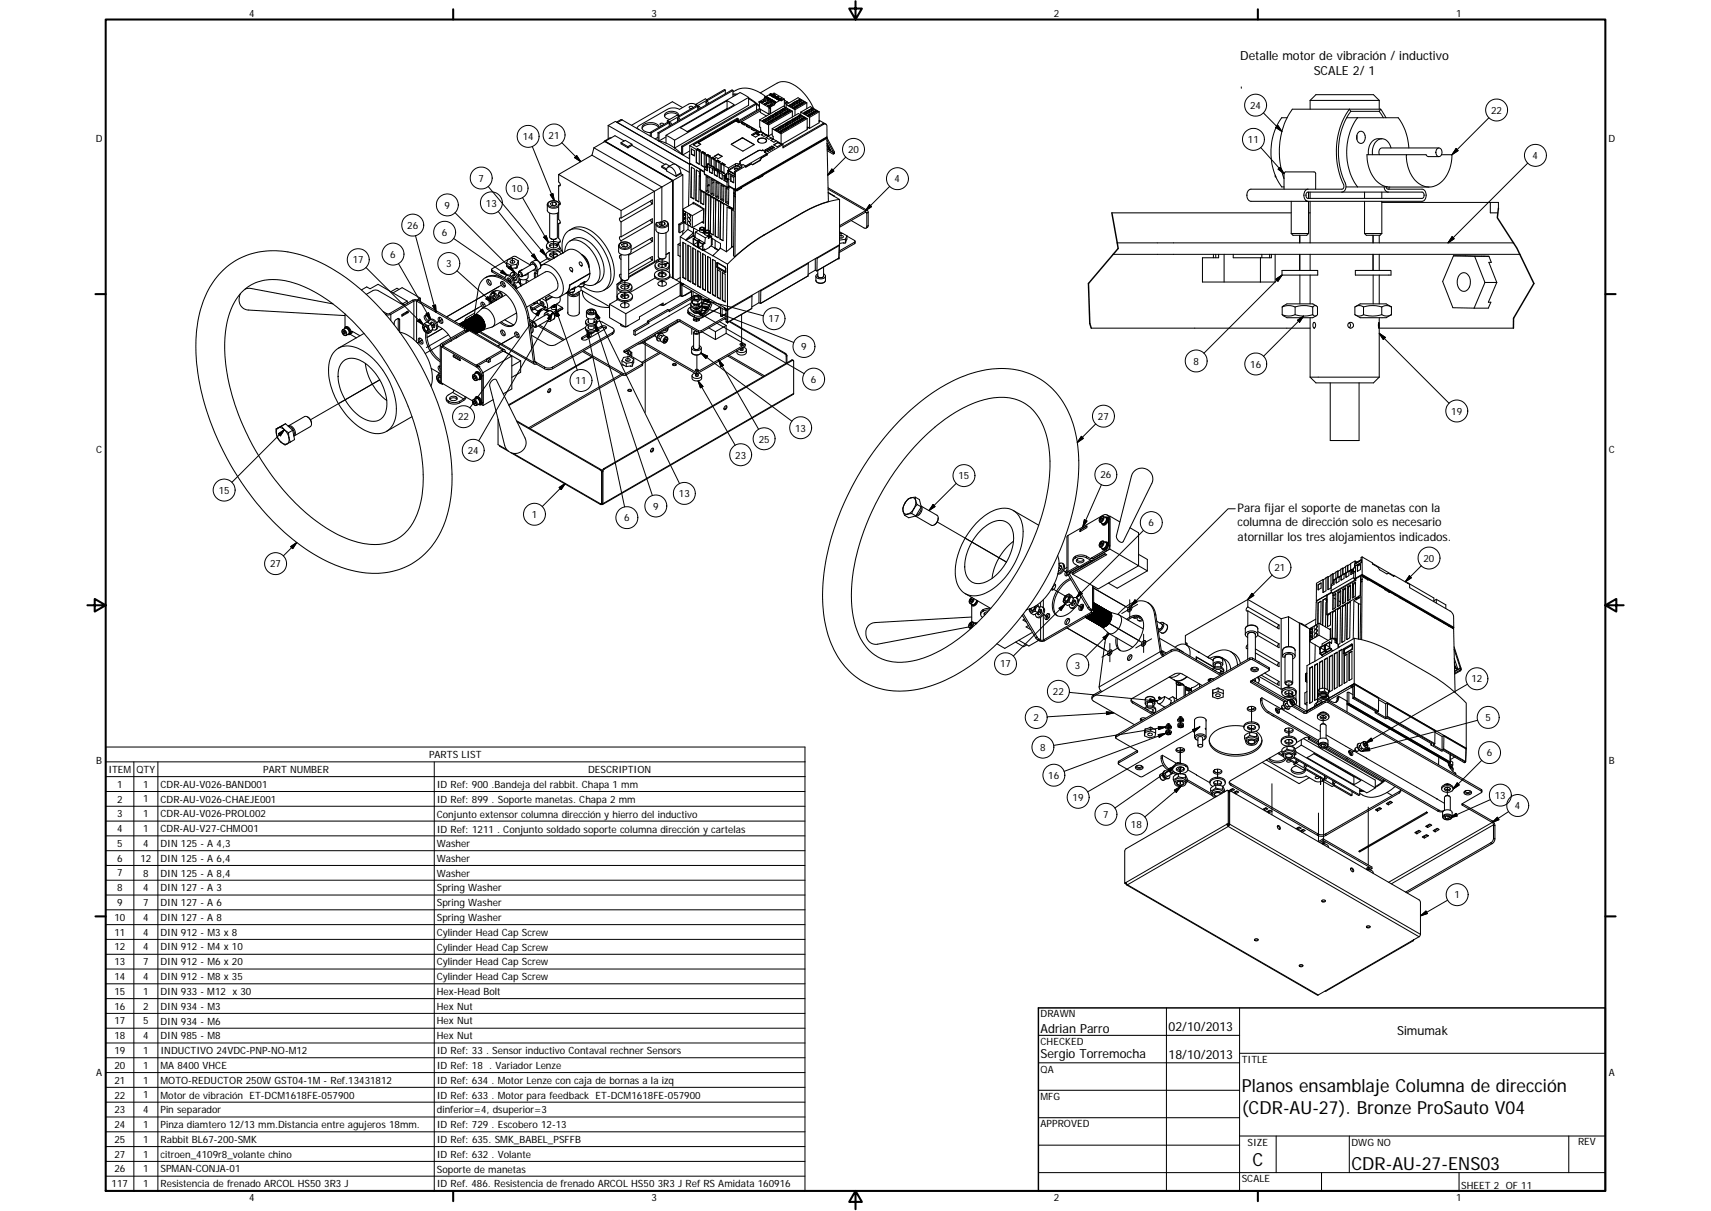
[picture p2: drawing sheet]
<svg xmlns="http://www.w3.org/2000/svg" width="594mm" height="420mm" viewBox="0 0 594 420" stroke-linecap="round" stroke-linejoin="round" font-family="sans-serif">
<defs><g id="words">
<g font-size="6.3">
<text x="431.1" y="379">Planos ensamblaje Columna de dirección</text>
<text x="431.1" y="386.6">(CDR-AU-27). Bronze ProSauto V04</text>
<text x="434.8" y="404.7">C</text>
<text x="469.2" y="406">CDR-AU-27-ENS03</text>
</g>
<g font-size="4.4">
<text x="430.6" y="20.8">Detalle motor de vibración / inductivo</text>
<text x="456.1" y="26.1">SCALE 2/ 1</text>
<text x="361.3" y="358.4">Adrian Parro</text>
<text x="405.8" y="357.8">02/10/2013</text>
<text x="485.1" y="359.2">Simumak</text>
<text x="361.3" y="367.1">Sergio Torremocha</text>
<text x="405.8" y="367.3">18/10/2013</text>
</g>
<g font-size="4.1">
<text x="429.7" y="177.7">Para fijar el soporte de manetas con la</text>
<text x="429.7" y="182.6">columna de dirección solo es necesario</text>
<text x="429.7" y="187.6">atornillar los tres alojamientos indicados.</text>
</g>
<g font-size="3.5">
<text x="86.6" y="5.8">4</text>
<text x="226.3" y="5.8">3</text>
<text x="365.9" y="5.8">2</text>
<text x="505.6" y="5.8">1</text>
<text x="434" y="37.8">24</text>
<text x="517.7" y="39.5">22</text>
<text x="33.2" y="49.4">D</text>
<text x="181.5" y="48.6">14</text>
<text x="190.5" y="48.1">21</text>
<text x="294.5" y="53.1">20</text>
<text x="433.3" y="49.6">11</text>
<text x="558.5" y="49.4">D</text>
<text x="532.1" y="55.2">4</text>
<text x="166.2" y="63.1">7</text>
<text x="310.6" y="63.3">4</text>
<text x="168.7" y="71.7">13</text>
<text x="177.6" y="66.6">10</text>
<text x="154.4" y="72.4">9</text>
<text x="141.4" y="79.4">26</text>
<text x="153.5" y="81.9">6</text>
<text x="135.5" y="89.5">6</text>
<text x="122.5" y="91.4">17</text>
<text x="154.9" y="92.7">3</text>
<text x="266.9" y="111.8">17</text>
<text x="278.2" y="121.5">9</text>
<text x="414.4" y="126.6">8</text>
<text x="434.1" y="127.6">16</text>
<text x="199.8" y="133.3">11</text>
<text x="281.6" y="132.8">6</text>
<text x="503.9" y="143.9">19</text>
<text x="159" y="145.9">22</text>
<text x="276.1" y="149.7">13</text>
<text x="381.2" y="145.7">27</text>
<text x="263.4" y="153.5">25</text>
<text x="33.4" y="157.3">C</text>
<text x="162.4" y="157.5">24</text>
<text x="255.3" y="159.1">23</text>
<text x="558.6" y="157.3">C</text>
<text x="332.8" y="166.3">15</text>
<text x="382.1" y="166">26</text>
<text x="75.9" y="171.3">15</text>
<text x="235.7" y="172.5">13</text>
<text x="184.6" y="179.7">1</text>
<text x="226.8" y="176.8">9</text>
<text x="216.7" y="180.9">6</text>
<text x="398.8" y="182.6">6</text>
<text x="93.8" y="196.8">27</text>
<text x="494.3" y="194.9">20</text>
<text x="442.5" y="198.2">21</text>
<text x="347.2" y="231.6">17</text>
<text x="373.2" y="232">3</text>
<text x="510.9" y="236.8">12</text>
<text x="365.6" y="241.1">22</text>
<text x="358.8" y="250.2">2</text>
<text x="515.7" y="250.2">5</text>
<text x="149" y="263.1">PARTS LIST</text>
<text x="361.1" y="260.5">8</text>
<text x="516.2" y="262.4">6</text>
<text x="33.4" y="265.2">B</text>
<text x="37.6" y="268.2">ITEM</text>
<text x="47.4" y="268.2">QTY</text>
<text x="91.4" y="268.2">PART NUMBER</text>
<text x="204.2" y="268.2">DESCRIPTION</text>
<text x="558.6" y="265.2">B</text>
<text x="40.6" y="273.3">1</text>
<text x="49.7" y="273.3">1</text>
<text x="55.7" y="273.3">CDR-AU-V026-BAND001</text>
<text x="151.7" y="273.4">ID Ref: 900 .Bandeja del rabbit. Chapa 1 mm</text>
<text x="364" y="270.2">16</text>
<text x="40.6" y="278.4">2</text>
<text x="49.7" y="278.4">1</text>
<text x="55.7" y="278.4">CDR-AU-V026-CHAEJE001</text>
<text x="151.7" y="278.5">ID Ref: 899 . Soporte manetas. Chapa 2 mm</text>
<text x="372.4" y="277.9">19</text>
<text x="519" y="277.2">13</text>
<text x="526" y="280.7">4</text>
<text x="40.6" y="283.6">3</text>
<text x="49.7" y="283.5">1</text>
<text x="55.7" y="283.6">CDR-AU-V026-PROL002</text>
<text x="151.7" y="283.7">Conjunto extensor columna dirección y hierro del inductivo</text>
<text x="383" y="283.8">7</text>
<text x="392.7" y="287.2">18</text>
<text x="40.6" y="288.7">4</text>
<text x="40.6" y="293.8">5</text>
<text x="49.7" y="288.7">1</text>
<text x="49.7" y="293.8">4</text>
<text x="55.7" y="288.7">CDR-AU-V27-CHMO01</text>
<text x="55.7" y="293.8">DIN 125 - A 4,3</text>
<text x="151.7" y="288.9">ID Ref: 1211 . Conjunto soldado soporte columna dirección y cartelas</text>
<text x="151.7" y="293.9">Washer</text>
<text x="40.6" y="299">6</text>
<text x="48.7" y="299">12</text>
<text x="55.7" y="299">DIN 125 - A 6,4</text>
<text x="151.7" y="299">Washer</text>
<text x="40.6" y="304.1">7</text>
<text x="49.7" y="304.1">8</text>
<text x="55.7" y="304.1">DIN 125 - A 8,4</text>
<text x="151.7" y="304.2">Washer</text>
<text x="40.6" y="309.3">8</text>
<text x="49.7" y="309.2">4</text>
<text x="55.7" y="309.3">DIN 127 - A 3</text>
<text x="151.7" y="309.3">Spring Washer</text>
<text x="505" y="311.7">1</text>
<text x="40.6" y="314.4">9</text>
<text x="49.7" y="314.4">7</text>
<text x="55.7" y="314.4">DIN 127 - A 6</text>
<text x="151.7" y="314.4">Spring Washer</text>
<text x="39.7" y="319.5">10</text>
<text x="49.7" y="319.5">4</text>
<text x="55.7" y="319.5">DIN 127 - A 8</text>
<text x="151.7" y="319.6">Spring Washer</text>
<text x="39.7" y="324.6">11</text>
<text x="39.7" y="329.8">12</text>
<text x="49.7" y="324.6">4</text>
<text x="49.7" y="329.8">4</text>
<text x="55.7" y="324.7">DIN 912 - M3 x 8</text>
<text x="55.7" y="329.8">DIN 912 - M4 x 10</text>
<text x="151.7" y="324.7">Cylinder Head Cap Screw</text>
<text x="151.7" y="329.8">Cylinder Head Cap Screw</text>
<text x="39.7" y="334.9">13</text>
<text x="49.7" y="334.9">7</text>
<text x="55.7" y="334.9">DIN 912 - M6 x 20</text>
<text x="151.7" y="334.9">Cylinder Head Cap Screw</text>
<text x="39.7" y="340">14</text>
<text x="49.7" y="340">4</text>
<text x="55.7" y="340">DIN 912 - M8 x 35</text>
<text x="151.7" y="340.1">Cylinder Head Cap Screw</text>
<text x="39.7" y="345.1">15</text>
<text x="49.7" y="345.1">1</text>
<text x="55.7" y="345.2">DIN 933 - M12 x 30</text>
<text x="151.7" y="345.2">Hex-Head Bolt</text>
<text x="39.7" y="350.3">16</text>
<text x="49.7" y="350.3">2</text>
<text x="55.7" y="350.3">DIN 934 - M3</text>
<text x="151.7" y="350.3">Hex Nut</text>
<text x="361.3" y="353">DRAWN</text>
<text x="39.7" y="355.4">17</text>
<text x="49.7" y="355.4">5</text>
<text x="55.7" y="355.5">DIN 934 - M6</text>
<text x="151.7" y="355.4">Hex Nut</text>
<text x="39.7" y="360.6">18</text>
<text x="39.7" y="365.7">19</text>
<text x="49.7" y="360.6">4</text>
<text x="49.7" y="365.7">1</text>
<text x="55.7" y="360.6">DIN 985 - M8</text>
<text x="55.7" y="365.7">INDUCTIVO 24VDC-PNP-NO-M12</text>
<text x="151.7" y="360.6">Hex Nut</text>
<text x="151.7" y="365.8">ID Ref: 33 . Sensor inductivo Contaval rechner Sensors</text>
<text x="361.3" y="362.5">CHECKED</text>
<text x="39.7" y="370.9">20</text>
<text x="49.7" y="370.8">1</text>
<text x="55.7" y="370.9">MA 8400 VHCE</text>
<text x="151.7" y="370.9">ID Ref: 18 . Variador Lenze</text>
<text x="431.1" y="368.7">TITLE</text>
<text x="33.4" y="373.2">A</text>
<text x="39.7" y="376">21</text>
<text x="49.7" y="376">1</text>
<text x="55.7" y="376">MOTO-REDUCTOR 250W GST04-1M - Ref.13431812</text>
<text x="151.7" y="376">ID Ref: 634 . Motor Lenze con caja de bornas a la izq</text>
<text x="361.3" y="372.1">QA</text>
<text x="558.6" y="373.2">A</text>
<text x="39.7" y="381.1">22</text>
<text x="49.7" y="381.1">1</text>
<text x="55.7" y="381.3">Motor de vibración ET-DCM1618FE-057900</text>
<text x="151.7" y="381.1">ID Ref: 633 . Motor para feedback ET-DCM1618FE-057900</text>
<text x="361.3" y="381.6">MFG</text>
<text x="39.7" y="386.2">23</text>
<text x="49.7" y="386.2">4</text>
<text x="55.7" y="386.3">Pin separador</text>
<text x="151.7" y="386.3">dinferior=4, dsuperior=3</text>
<text x="39.7" y="391.4">24</text>
<text x="49.7" y="391.4">1</text>
<text x="55.7" y="391.4">Pinza diamtero 12/13 mm.Distancia entre agujeros 18mm.</text>
<text x="151.7" y="391.4">ID Ref: 729 . Escobero 12-13</text>
<text x="361.3" y="391.2">APPROVED</text>
<text x="39.7" y="396.5">25</text>
<text x="39.7" y="401.6">27</text>
<text x="49.7" y="396.5">1</text>
<text x="49.7" y="401.6">1</text>
<text x="55.7" y="396.5">Rabbit BL67-200-SMK</text>
<text x="55.7" y="401.7">citroen_4109r8_volante chino</text>
<text x="151.7" y="396.6">ID Ref: 635. SMK_BABEL_PSFFB</text>
<text x="151.7" y="401.7">ID Ref: 632 . Volante</text>
<text x="433.2" y="397.5">SIZE</text>
<text x="469.2" y="397.5">DWG NO</text>
<text x="547.9" y="397.4">REV</text>
<text x="39.7" y="406.8">26</text>
<text x="49.7" y="406.8">1</text>
<text x="55.7" y="406.8">SPMAN-CONJA-01</text>
<text x="151.7" y="406.8">Soporte de manetas</text>
<text x="38.7" y="411.9">117</text>
<text x="49.7" y="411.9">1</text>
<text x="55.7" y="412">Resistencia de frenado ARCOL HS50 3R3 J</text>
<text x="151.7" y="412">ID Ref. 486. Resistencia de frenado ARCOL HS50 3R3 J Ref RS Amidata 160916</text>
<text x="431.1" y="410.2">SCALE</text>
<text x="507.3" y="412.4">SHEET 2 OF 11</text>
<text x="86.6" y="416.7">4</text>
<text x="226.3" y="416.7">3</text>
<text x="365.9" y="416.7">2</text>
<text x="505.6" y="416.7">1</text>
</g>
</g></defs>
<g fill="none" stroke="#000" stroke-width=".35">
<path d="M264 39l2.1 1.2M264.2 35.2v.2M265.1 34.7v.3M265.4 35.9v.2M265.4 33.9h.1M265.5 33.8h.1M265.6 33.8l.9 .5M265.6 33.7l.9 .5M265.9 33.8l.9 .5M265.9 33.5l.9 .6M266 33.4l.9 .6M266.3 35.4v.3"/>
<path d="M266.5 34.5l.2 .1M266.6 34.4l1.1 .5M266.6 34.3h.1M266.6 36.6v.2M266.8 34.3l1 .6M267.1 34.4l2.1 1.3M267.1 34.2l.9 .6M267.2 34.2l.9 .5M267.2 32.8l.9 .6M267.2 32.7l1 .6M267.4 32.7h.1M267.5 32.8l.9 .6"/>
<path d="M267.5 36.1v.3M267.5 32.6l.9 .5M267.6 32.5l.9 .5M267.7 35.2l.2 .1M267.8 35.1l1.1 .6M267.8 35v.1M268.3 34.9l.9 .6M268.3 34.8l1 .6M268.4 33.5l.9 .5M268.4 34.8l.9 .5M268.4 33.4l1 .5M268.4 32.9h.1"/>
<path d="M268.5 33.3l.2 .1M268.7 33.5l.9 .5M268.7 33.3l.9 .5M268.8 33.2l.9 .6-.9-.6M268.9 35.9h.1M269 35.8h.1M269 35.7h.1M269.6 34.2l.9 .5M269.6 33.5v.2M269.6 34.1l.9 .5-.8-.5M269.7 34l1.1 .5M269.9 34.2l.9 .5"/>
<path d="M270.6 34.8h.1M270.8 34.2v.1M270.9 34.4l-.9-.5 .9 .5M270.9 34.6l.1 .1M431 30.1v.5M438.7 39.2l6.4 6.4M184.8 50.8l7.7 18.9M195.1 49.5l6.5 6.6M200.2 54l1.4 2.1-2.1-1.4zM216 41.6l-1.7 .9M236.4 60l-1.6 .9M239.8 56.8l-.3 .2"/>
<path d="M245.1 57.7h.1M245.2 57.7h.1M245.3 57.8v.3M245.7 57.7l.6 .4M245.7 57l2.4 1.3M247.3 58.7l.7 .4M249.1 59.7l.6 .4M249.8 59.3l2.2 1.3M254 50v.1M255.2 58.4v.2M255.3 57.5l-2.4 1.4M255.3 57.5l.2 .2"/>
<path d="M255.3 56.9v.6M255.3 57.5h1l-.1 .2h-.6l-2.6 1.4M256.2 57.7l.9 .6M256.3 56.9v.6l1.1 .6M257.1 55.8v.1M257.4 57.5v.6M257.7 47.9h.1M257.9 47.9h.1M261.8 50.1h.1M263.2 52.3h.1M263.5 48.1l.1 .1M265.1 46.2l1.2 .6"/>
<path d="M280.3 44.1l.2 .1M280.6 44.2h-.1M285.6 43l.3 .2M287.1 47.8l-22.3 12.8M287.1 48l-22.2 12.8M287.2 49.8v.1M287.2 51.6l2.2 1.3M287.2 51.8l2.2 1.2M287.8 50.9l-.3 .3M288.1 51.5l-.3 .3M288.3 51.9l-.1 .1M288.4 52.1v.1"/>
<path d="M288.8 58.7l.7 .7-2.1 1.4zM289.7 53.1l-.3 .2M293.7 54.5l-6.3 6.3M437.7 51.2l8.1 9.1M443 44.2l.7-.7 1.4 2.1zM443.8 58.7l.7-.7 1.3 2.3zM505.6 51.6l.7 .7-2.2 1.4zM517 40.9l-12.9 12.8M530.5 56.6l-27.7 27.7M158 73.8l20.6 20.6M169.5 64.7l20.1 24M173 73.4l13.6 17"/>
<path d="M181.4 68.6l9.1 15.6M190 71a2.62 2.62 0 0 0 4 .7M191.1 67.6l.9-.4 .5 2.5zM194.1 71a2.13 2.13 0 0 0-3.4-.9 .95 .95 0 0 0-.3 1.1 .95 .95 0 0 0 1 .6 2.49 2.49 0 0 0 2.6-.6M227.7 77.8a2.5 2.5 0 0 0 4.4 0M228.1 77.2l-.3 .2M228.1 77.2l1.4-.2v1.1M230.5 76.5a1.06 1.06 0 0 1 1.3 1.1 1.06 1.06 0 0 1-1.2 1l-.3 .1a1.77 1.77 0 0 1-2.3-1.3l.1-.2M230.7 76.5l-.9 .5v1.1h-.2M240.7 70.5l3.6 2.1-.1 4.2M240.7 70.5h.1M242.4 80l-1.6-.9v1.7"/>
<path d="M242.9 79.4a.95 .95 0 0 0 1.4 .4M243.1 79.1l.1-.1a.72 .72 0 0 1 .9-.2 .72 .72 0 0 1 .3 .8l-.1 .1a.71 .71 0 0 1-.9 .1 .71 .71 0 0 1-.3-.7zM243.2 79.4l.5-.4 .7 .4M243.2 79.1l.3-.1a.52 .52 0 0 1 .7-.1 .52 .52 0 0 1 .1 .7l-.2 .1a.59 .59 0 0 1-.6 0 .59 .59 0 0 1-.3-.6zM243.2 79.7h.1M243.3 79.6h.1M244.6 60.3l7.8 4.6M244.7 79.4l-.2 .3M246.2 64l-.7 .4M246.2 64.3l-.7 .4M250.8 60.7l.6 .4M253 62.3v2.2"/>
<path d="M253.1 64.7v.6l-.2-.6-.5 .3M255 60.1l-.1 .1M255.8 65.8l-.5 .3M255.8 66.1l.1 .1M255.8 66.1l-.5 .2M257.1 65.3l.3 .1M257.3 65l.2 .2M263.2 61.6l-5.8 3.3M263.3 61.9l-5.8 3.2M264.6 61l.2 .1M264.7 60.8l.2 .1M278.7 73.7l.1 .1"/>
<path d="M287.5 65.6l13 7.5M300.5 73.1v.5l.5 .3 .4-.3M301.4 78.3l-.4 .2M301.9 71l.7 .7-2.1 1.4zM308.9 64.7l-8.4 8.4M127.1 92.8l20 20M138.4 91.5l11.2 19.4M144.3 81.8l7.1 26.6M157.5 82.7l18.7 12.9M158.7 94l12.2 11M170.9 93.8v.5M174 99l-18.9 10.9 18.1-10.4"/>
<path d="M174.4 93.7l1.8 1.9-2.4-1zM175.2 98.3l-.5 .3M175.9 92.5l.4 .2M176.5 93l.7-.7 1.4 2.1zM176.9 97.3l-.5 .3 .9-.5-.8 .5M177.2 97.5v.5M177.9 89.5v1.8M178.3 98.8l.6 .6 .2 .7M178.3 98.8l.6 .6 .2 .8M179.1 96.1l-.9 .5 .5-.3M179.6 92.7l-.2 .3-.5 .1M180 97.8l.8 1.5"/>
<path d="M180.6 95.2l-.7 .4M181.2 93.7l-.9 .5M183.4 94.7a1.5 1.5 0 0 1-1.5 .9M184.6 88.8l.8-.7 1.2 2.3zM184.7 91.7a1.04 1.04 0 0 1 1.1 .5 1.04 1.04 0 0 1-.2 1.2M184.8 91.6a1.15 1.15 0 0 1 1 1.8M185.5 96.1l.4 .3M185.7 90.3a1.94 1.94 0 0 1 1.7 2.9M187.6 87.1l.7-.6 1.3 2.2zM188.8 82.3l.8-.5 .9 2.4zM192.1 87.2l.1 2.1M192.2 83.1v2.9"/>
<path d="M198.7 94.1h.1M202 92.2h.1M202.8 98.8a1.36 1.36 0 0 1-2 .5M214.8 85.3a2.46 2.46 0 0 0 4.3 0M215.2 84.6a2.28 2.28 0 0 1 3.7 .6 2.29 2.29 0 0 1-3.8 0zM217 97.4l-.1 2.9M229.9 92.3v.5M229.9 94v2.1M229.9 97.2v.5M229.9 89.9v2.9M229.9 97.2v2.1M236.2 85.1l-.1 .1"/>
<path d="M236.3 97.9v.1M236.3 98.2l.2 4.4M236.8 98.6v.2M237.1 98.6h.1M237.2 98.6h.1M237.3 98.5l-.5 .2M240.7 81.7l.1 .2M240.7 81.7h.2M240.7 80.9v.8M240.7 81.7l-2.4 1.4M240.8 81.9l-2.6 1.5M240.8 81.9l.5 .3"/>
<path d="M240.9 81.7l-.1 .2M240.9 80.8v.9M240.9 81.7l.4 .3M241.4 82.4l-.6 .4M242.5 85.7h-.2M242.8 83.2l-.6 .4M242.9 83.4l-.6 .4M243.2 83.5l-.6 .3M244.6 84.3l-.6 .3M244.7 84.5l-.6 .3M244.7 86.4l-.6 .4M244.7 80.4a.94 .94 0 0 0 1.4 .4"/>
<path d="M244.9 80.1l.3-.2a.63 .63 0 0 1 .8-.1 .63 .63 0 0 1 .2 .8 .76 .76 0 0 1-.8 .2 .76 .76 0 0 1-.5-.7zM245 80.2l.1-.1a.58 .58 0 0 1 .7-.2 .58 .58 0 0 1 .3 .7l-.2 .1a.62 .62 0 0 1-.6 0 .62 .62 0 0 1-.3-.5zM245 80.4l.5-.4 .7 .4M245.1 80.6l-.1 .2M246.5 80.4l-.2 .3M247.1 82.8l.2 .1v2M247.7 88.5l-.3 .2M248.2 86.2l1.2 .7M248.3 86l1.2 .7M248.3 83.4l1.9 1.1-.1 1.6M248.8 91.2l.3 .1M248.8 92.6h.3"/>
<path d="M249.1 91.1l.1 .2M249.1 91.3h.1M249.1 92.6h.1M249.2 92.7h.1M249.2 92.7l-.1 .3M250 86.1v.2M251.7 92.6l.1 .2M251.8 94.2h.1M251.8 94.2l-.1 .4M251.9 94.2l.1 .2M251.9 92.9l.1 .2M265.2 81.5l.1 .1"/>
<path d="M280.6 95.7l-16.5 9.5M283.3 97.3a1.9 1.9 0 0 0 3.3 0M283.9 95.7a1.05 1.05 0 0 0 1 .7 1.05 1.05 0 0 0 1.1-.7M283.9 95.8a1.16 1.16 0 0 0 2.1 0M291.3 89.5l-.1 .1M291.3 89.5l-7.7 4.4M291.3 89.5h.1M291.4 85.2l-.1 4.3M292 80.8v1.8M293.7 84l-.2 .3-.5 .1M296.7 84v.5M443 96.9l2.1-1.5-1.4 2.2z"/>
<path d="M445.1 95.4l-27.1 27.2M451.2 81.6v2.7M451.2 88.2v5.6M451.3 95.4v10M476.7 81.6v2.7M476.7 88.2v5.6M476.8 95.4v10M476.8 81.6v2.7M476.8 88.2v5.6M504.2 82.1l.7 .7-2.1 1.5zM118.9 114.6a1.06 1.06 0 0 1 1.1 .6 1.06 1.06 0 0 1-.2 1.2h-.1a1.36 1.36 0 0 1-.8-1.8zM119 114.4a1.33 1.33 0 0 1 1.2 2"/>
<path d="M122.4 115l-.5 .3M134.3 108.8l-.4 .3M135.2 108.8l.5 .3v2.1M138.3 110.7l.5 .3M139 105.3l1.2 .6M143.2 104.2l.5 .3v13.3M145 111.4l.7-.7 1.4 2.1zM145.1 104.2l-.5 .3v14.2M146.6 118l-1.7 1M147.9 109l.9-.5 .8 2.4zM150.3 106.1l.9-.3 .2 2.6zM150.4 112.6l.3-.2-.9 .6"/>
<path d="M152.9 119.6l-5.3 3.1M153.2 119.2l.5 .3v.5l-.5 .3v12.5M153.5 110.8l-1.9 1.2M153.6 114l-5.3 3.1M155.7 116.1l-7.7 4.5M161.7 113.8l-.4 .2v.6l.4 .3v.4M162.9 114.7l11.6 6.7v.5M165.2 109.2l-5.7 3.3M165.3 109.2l-5.7 3.3M165.4 109.2l-5.8 3.3M165.5 109.2l-5.8 3.4M165.7 109.2l-5.9 3.4 5.7-3.3"/>
<path d="M165.7 109.3l-5.8 3.4M165.8 109.2l-6 3.5M165.9 109.3l-6 3.4M166 109.4l-5.9 3.4M166 109.3l-5.9 3.5M166.2 109.4l-6.1 3.5M166.2 109.6l-5.9 3.4M166.3 109.5l-6 3.4M166.4 109.5l-6 3.5M166.6 109.6l-6.1 3.5M166.7 109.7l-6 3.5 5.4-3.2M166.7 115l18.5 10.7"/>
<path d="M166.7 110.7l-5.1 3M166.8 109.8l-5.9 3.5 5.8-3.4M166.9 109.9l-5.9 3.4M167 110.1l-5.8 3.4M167.1 106.2l-9.2 5.3 8.4-4.8M167.1 110l-6 3.4M167.2 111.3l-5.1 2.9M167.2 110.2l-5.9 3.3M167.3 110.3l-5.8 3.3M167.4 110.4l-5.8 3.3 5.1-2.9M167.4 110.7l-5.5 3.2 5.1-2.9M167.5 110.6l-5.7 3.3"/>
<path d="M167.6 110.7l-5.6 3.3M167.7 111.1l-5.6 3.1 5-2.9M167.7 110.9l-5.6 3.3M167.8 111.3l-5.7 3.3 5.2-3.1M167.8 111l-5.7 3.3M167.9 111.2l-5.8 3.3M167.9 114.3l-2.5 1.4M168 111.3l-5.9 3.4 5.3-3.1M168.1 114.2l-2.7 1.5 2.6-1.5M168.1 111.5l-6 3.5 5.4-3.1M168.1 111.7l-6 3.4M168.2 114l-2.9 1.6 2.8-1.6"/>
<path d="M168.2 112.4l-4.3 2.4M168.2 111.8l-4.8 2.8M168.2 112l-4.6 2.6M168.2 113.9l-3 1.7M168.2 113.3l-3.5 2M168.2 112.7l-4 2.3M168.3 105.5l-.5 .3M168.3 113.7l-3.1 1.8M168.3 112.2l-4.5 2.6 3.9-2.3M168.3 112.3l-4.4 2.6M168.3 113.6l-3.2 1.9 3-1.7M168.4 113.5l-3.4 1.9 3.2-1.9"/>
<path d="M168.4 112.5l-4.3 2.4M168.4 113.2l-3.6 2.1M168.4 112.6l-4.2 2.4M168.4 113.4l-3.5 2M168.4 112.8l-4 2.3M168.4 113l-3.9 2.2 3.8-2.2M168.4 113.1l-3.8 2.2M169.4 102.9l1.5 2.1-2.2-1.3zM170.4 104.3h.1M172.2 103.3l-1 .5 .6-.3M173.7 102.4l-.7 .4M178.8 116.6l-6 3.4 5.2-3"/>
<path d="M180 115.8l-.4 .3M183.7 110.1l-.5 .3M185.2 105.2v.1M185.4 112.8l-.6 .3M186 109l1.9-1.7-1 2.3zM187.9 107.3l-24.8 34.2M189.5 109.2a1.03 1.03 0 0 1 1.2 .5 1.03 1.03 0 0 1-.2 1.3M189.6 109.2a1.13 1.13 0 0 1 1 1.7M189.9 107.4v.1M190.6 107.8a1.96 1.96 0 0 1 1.7 2.9M191.5 106.4l-.1 .1M191.6 102.9l-2 1"/>
<path d="M191.6 106.3l-.1 .1M191.8 108.5l-25.6 44.5M191.8 108.5l-.8 2.5-.8-.6zM191.9 106.1l-.3 .2M192.3 108.8l3.1-1.7-3 1.7M192.6 105.6a.49 .49 0 0 1 .5 .6 .49 .49 0 0 1-.7 .4l-.8-.3M192.6 105.6l-.7 .6M192.6 105.6h.1M193 107.3l7.5 21.1M193 107.3l1.3 2.2-1 .3zM193.2 106.2a1.1 1.1 0 0 1-1.7 .2M195.1 106.6l-3 1.8"/>
<path d="M199.5 100.7a1.36 1.36 0 0 1-2 .5M202.2 117v.5M203.6 108.3a1.92 1.92 0 0 0 3.3 0M203.9 114.5l13 61.4M203.9 114.5l1 2.4-1 .2zM204 107.7a1.62 1.62 0 0 1 2.7 .6 1.73 1.73 0 0 1-2.9-.3zM205.3 115.7v.8M206.7 112.5l19.8 59.4M206.7 112.5l1.2 2.2-.9 .3zM206.7 108.3l29.2 59.5M206.7 108.3l1.6 2-.9 .4zM208.8 113.2v.5"/>
<path d="M212.6 115.4v.5M217 101.5l-.1 2.1M217 104.7v2.1M217 113.3v.1M224 118.4v24.7M225.2 113.6l-4.7 2.7-.4-.2M227.5 116h.1M229.9 105.8v.1M231 117.2a.6 .6 0 0 1 .9 .2 .6 .6 0 0 1-.3 .9 .7 .7 0 0 1-.5 .6 .7 .7 0 0 1-.7-.3l.1-.6zM231.6 117a1.33 1.33 0 0 0-1.2 2M235.2 111v.6M236.1 111v.6"/>
<path d="M236.4 102.5l.1 .1M236.5 102.6h.1M236.5 102.6l.3 .1M238.9 108.3l.6 .8M239.4 108.4l.1 .7M239.5 109.1v.1M239.5 109.1l1.6 1M240 105.1l-7.7 4.5M240.2 113.9v2.1M240.6 108.2l.9 .5 1.1-.2M240.6 101.2v1.5M241.1 108.3v.1"/>
<path d="M241.1 110.1h.1M241.1 110.1a3.3 3.3 0 0 0 2.9 0M241.1 109.4v.7M241.6 107.9l37.6 21.7M241.6 107.9l2.4 .8-.5 .9zM241.8 105.7v.5M241.8 107.1v.3M241.8 108.5v.2M241.8 110.4v1M241.8 114.9v.4M241.8 105.6h.1M242 110.7v.3"/>
<path d="M242.3 107.1l-.9 .2M242.4 105.5v.2M242.5 114.7v.6M242.7 105.6l-.2 .1M242.8 105.7h.1M243.1 102.6l-.1 .1M243.4 106.2l2.5 .5-.4 .9zM243.4 106.2l32.2 12.6M243.5 114.7v.6M243.5 102.8l-.1 .4M243.7 103.8l2.5 .2-.3 1zM243.7 103.8l21.4 5.8"/>
<path d="M243.7 105.3h.4a2.78 2.78 0 0 1 2.2 .6M243.8 105.6h1.3l1.1 .6M244.3 108.7l.4 .3M244.3 108.7h.1M244.9 108.1l-.6 .6M245.2 104.1l-1.6 .9M245.2 103.8v.4M245.2 107.8l-.9 .9M245.3 107.7l-1.4 .1-1.3 .7M245.3 104.3l-1.6 .9M246 104.2l-.4 .3M246 104.3h.1"/>
<path d="M246.8 104.7a5.8 5.8 0 0 1-2.5 4M250.1 106.6l-6.1 3.5-.1-.7M250.2 109.5l.5 .1M250.7 107v2.6M250.7 109.6v.1M251.5 106.7l.4 .4M251.7 107h.1M251.9 107.1h.1M251.9 107.2v.4M251.9 107.2h.1M252.1 108.9l-1.4 .7M252.5 111.9h.1"/>
<path d="M252.5 107.3v4.5l-.4-.2M257.5 109.1v10.7M261 107l-8.3 4.8v-4.5M450.5 111.1l2.1-1.4-1.4 2.1zM452.6 109.7l-13.9 13.9M478.9 115.7l2.1 1.4-.7 .7zM478.9 115.7l24.2 24.2M117.8 139.9l14.1-8.1-24.1 13.8M155.7 139.1v.6M155.8 139.2v.6M157.1 136.1l3.9 2.3M157.6 135.3l3.9 2.3"/>
<path d="M159.6 139.2v.6M164.2 138.9a1.06 1.06 0 0 1 1.1 .5 1.06 1.06 0 0 1-.1 1.3 1.34 1.34 0 0 1-1-1.8zM164.3 130.1a1.1 1.1 0 0 1 1.1 .7 1.1 1.1 0 0 1-.2 1.2 1.25 1.25 0 0 1-.9-1.9zM164.3 138.6a1.33 1.33 0 0 1 1.2 2.1M164.3 130a1.35 1.35 0 0 1 1.2 2M165.8 126.4v.6M165.9 127l-.5 .3M167.7 130.3l-.4 .3M167.7 139.6l-.4 .2M174.9 121.9h-.1M175.4 121.9l-.2 .1M185.7 125.4l.5 .3"/>
<path d="M189.1 127.4v.5M191.9 127.4v.5M215.8 129.8l-32.2 18.6M216 126.5l.3 .2M216.3 130l-32.3 18.7M216.4 129.6v.5M216.8 121.6v.6M217 122.1v.2M217.3 129.6v.5M218 123.5v1.8M219.6 126.7l-.1 .4h-.5M223 126.3v.6"/>
<path d="M228.8 122.3l-6 3.4M229.3 122.6l-6.2 3.5M240.1 122.2a1.93 1.93 0 0 0 3.4 0M240.8 120.5a1.02 1.02 0 0 0 1 .8 1.02 1.02 0 0 0 1-.8M240.8 120.7a1.11 1.11 0 0 0 2 0M242 123.2v5.6M242 129.7v.2M242.4 132.1l12.9 22.4M242.4 132.1l1.7 2-.9 .5zM243.4 122.5l31.5 23.6M243.4 122.5l2.3 1.1-.6 .8zM249.5 124.8l1.7 1.9-.9 .5z"/>
<path d="M249.5 124.8l13.9 24.1M252.7 123.5l12.3 7.1M253.1 123.3l12.3 7.1M257.5 120.7v.2M272.7 122.6l-.2 .2M273.2 123.4l-.2 .2M274.9 124.9l.2 .2M275.6 136.5l-66.2 38.2-.3-.1M96.6 150.5l2.2-1.4-1.4 2.1zM98.8 149.1l-18.3 18.2M173.4 154.5l2.6 1.5M178.2 157.3l30.2 17.4"/>
<path d="M375.5 151.4l.6 .7-2 1.4zM380.5 147.1l-6.4 6.4M194.1 169.1l2.2-1.4-1.4 2.2zM196.3 167.7l-8 8M208.6 162.9l-.2 .1M209.1 163.7l-.2 .2M209.1 163.4l.3 .2M209.6 162.6l.2 .2M324 175l.7 .7-2.1 1.4zM332 167.7l-9.4 9.4M382.1 179.5a.6 .6 0 0 1 .9-.3 .6 .6 0 0 1 0 1 .66 .66 0 0 1-.5 .8 .66 .66 0 0 1-.8-.6zM382.4 168.1l-6.4 14.7"/>
<path d="M383.1 179.1a1.37 1.37 0 0 1-1.2 2M384.9 179.9l.5 .2M428.9 176.5h-2.5l-33.7 33.8M100.9 189.7l2.2-1.5-1.5 2.2zM103.1 188.2l-4.7 4.7M325.4 181.1l24.1 13.9M367.7 197.1l.7 .4-.4-.2M369.2 198l1.3 .7M370.8 185.8v12.5l.5 .3v.5M373.3 193v.6M373.5 193v.5M376.5 180.3l.9 .5-1.4 2z"/>
<path d="M377.2 193v.5M378.6 194.4l-3.9 2.2M379.1 193.5l-.5 .3M382.1 188.2a.6 .6 0 0 1 .9-.4 .6 .6 0 0 1 0 1 .69 .69 0 0 1-.5 .8 .69 .69 0 0 1-.8-.4zM383.1 187.8a1.34 1.34 0 0 1-1.2 2M383.9 190.7l.5 .3M384.9 189.1l.5 .3M397.1 184l-23.4 23.4M441.7 199.5l-8.4 8.5M465.6 199.9l-.6 .4M467.3 198.9l-.6 .4M469.1 197.9l-.7 .4"/>
<path d="M470.5 195.3h.1M470.6 198.5v2.1M472.9 199.9l.5 .2M489.3 199.7l.7 .8-2.1 1.4zM493.5 196.3l-5.6 5.6M336.8 216.2a.6 .6 0 0 1 .9-.3 .6 .6 0 0 1 0 1 .69 .69 0 0 1-.5 .8 .69 .69 0 0 1-.8-.4zM337.5 207.3l-.5 .4a.74 .74 0 0 0-.5 .8 .74 .74 0 0 0 .7 .6l.7-.6 .1-.9M337.8 215.8a1.33 1.33 0 0 1-1.2 2M338.2 207.8v.4a1.29 1.29 0 0 1-1.4 1.1M338.6 209.5l-.3 .3-.7 .1M339.1 208.3l-.4 1.2M341.3 211.6v.5"/>
<path d="M341.4 211.5v.5M360.5 212.1l.9 .5-.3-.2M361.3 209v1.5M361.3 211.7v1.2M361.3 214.2v7.9l-.5 .2M362.3 213.2v8.9l.4 .2M362.3 208.1v2.7M362.3 213.1l1.9 1.2M365.2 204.1l4.7 2.7M367.7 211l2.1-1.4-1.4 2.2zM369.8 209.6l-18 18M372.2 208.9l1 .5-.3-.2"/>
<path d="M372.9 208.6l.5 .2M374.1 209.9l1.9 1.1M375.1 205.3l.7 .7-2.1 1.4zM375.5 211.5h.1M375.6 211.5h.1M375.6 211.1v.1M375.7 210.1l.5 .4M375.7 210.8l.1 .1M375.8 210.8h.1M376.9 214.2l5.7 3.3M376.9 214.1l5.8 3.4M376.9 214.1l6 3.4"/>
<path d="M377.1 214l6.1 3.5M377.3 213.9l6.2 3.6M377.4 213.8l6.2 3.6M377.8 213.6l6.2 3.6M378 213.5l6.3 3.6M378.1 210.6l-.5 .3M378.2 213.4l6.2 3.6M378.3 213.3l6.2 3.6M378.6 213.1l5.5 3.2M378.7 213.1l5.3 3.1M378.7 213.1l6.1 3.5M378.8 211.3l-.5 .3"/>
<path d="M379.1 212.8l16.6 9.6M379.1 212.8l17.3 10M379.2 212.8l5.9 3.4M379.3 203.2v8.4l-.4 .3v.5l.4 .3M379.4 212.7l5.8 3.4M379.5 212.6l5.8 3.3M379.6 212.6l5.6 3.2M379.6 212.5l5.2 3M379.7 209.5l6.2 3.5M379.7 211.4l6.1 3.5M379.7 211.8l5.9 3.5M379.7 210.6l6.2 3.5"/>
<path d="M379.7 210.4l6.3 3.6M379.7 210l6.2 3.5M379.7 209.7l6.1 3.6M379.7 209.6l6.2 3.5M379.7 209.4l6.1 3.5M379.7 209.2l5.9 3.4M379.7 210.5l6.3 3.6M379.7 209.7l6.2 3.6M379.7 210.7l5.7 3.2M379.7 211.6l6 3.5M379.7 212l5.9 3.4M379.7 210.2l6.3 3.6"/>
<path d="M379.7 209.9l6.3 3.6M379.7 210.9l6.2 3.5M379.7 212.3l5.8 3.3M379.7 210.7l6.2 3.6M379.7 210l6.3 3.7M379.7 209.8l6.3 3.6M382.9 217.5l-5.9-3.4 6 3.5M383.1 217.5l-6-3.5 6.2 3.5M383.3 217.4l-6.1-3.4 6.2 3.5M383.6 217.3l-6.1-3.5 6.3 3.6M383.8 217.2l-6.2-3.5 6.3 3.6M384.1 217.1l-6.2-3.6 6.2 3.6"/>
<path d="M384.4 216.1l-5.4-3.2 6 3.4M384.5 216.6l-6-3.4 6.2 3.5M384.8 216.4l-5.9-3.4 6 3.5M384.8 215.5l-5.2-3.1 5.8 3.4M385.1 216l-5.8-3.2 5.7 3.3M385.1 219.8l-8.2 8.2M385.1 214.8l-5.4-3 5.9 3.3M385.3 214.2l-5.6-3.1 6.2 3.5M385.4 212.4l-5.7-3.3 5.8 3.4M385.4 215.4l-5.7-3.2 5.7 3.3M385.7 214.7l-6-3.4 6.1 3.5M385.7 212.7l-6-3.4 6.1 3.5"/>
<path d="M390.8 210.4l-11.1-6.4 11.9 6.9M392.3 208.1v6.3M392.4 211.3l.4 .3M394.1 208.1l.7 .8-2.1 1.4zM395 209.7l-5.5 3.2M400.8 213.1l.5 .3M403.3 216.5a1.05 1.05 0 0 1 .1 1.2 1.05 1.05 0 0 1-1.1 .5M403.4 216.6a1.15 1.15 0 0 1-1 1.7M405 216.7a1.92 1.92 0 0 1-1.7 2.9M432.4 218.2a2.61 2.61 0 0 1 4.2-.4l.1 .4M434.7 205.9l.7 .7-2.1 1.4zM456.8 217l.5 .3"/>
<path d="M456.8 218.4l.5 .3M456.8 219.8l.5 .2M461.9 218.5l-.1 3.3M463.9 200.9l-.7 .3M470 200.4l-7.8 4.5M470 200.5l.5 .3v.4l-7.9 4.5v.3l8.1-4.6v-.6M470.6 200.6h.1M475 201.2l5.8 3.2M482.5 205.4l-.1 .1M482.5 205.4l22.2 12.8M360.1 221l-.5 .3M360.8 221.7l-.5 .3"/>
<path d="M383 221.2l2.1-1.4-1.4 2.1zM383.9 225.6l-13.4-7.8 14.2 8.2M385.4 223.2v6.4M385.4 226.5l.5 .3M388.1 224.9l-5.5 3.1M397.1 220v6.4M397.2 223.3l.4 .2M399.9 221.6l-5.6 3.2M402.8 226.1l-21.2 12.2M403.8 227.7l-21.2 12.3M406.6 225.5v.6M408.8 236.5l-.4 .5"/>
<path d="M409 236.6a.56 .56 0 0 0-.5 .7 .56 .56 0 0 0 .8 .4h.7l.6-.4M409.5 225.5v.6M412.1 238.5l-.4 .5M412.3 238.6a.56 .56 0 0 0-.4 .7 .56 .56 0 0 0 .7 .3l1.1-.2M420.3 235.4l-.5 .5v.6M421.2 229.1a1.94 1.94 0 0 1 3.4 0M421.9 230.6a1.12 1.12 0 0 1 2 0M421.9 230.7a1.03 1.03 0 0 1 1-.8 1.03 1.03 0 0 1 1 .8M422.5 238.8h.9M433.2 220.2a1.54 1.54 0 0 1 2.7 0M433.2 220.3a1.49 1.49 0 0 1 1.2-1 1.49 1.49 0 0 1 1.5 .7v.3M434 228.3v.6"/>
<path d="M434.4 236.3v.5M434.9 228.3v.6M440.6 231.6v.5M445.3 225.7a2.53 2.53 0 0 1 4.4 0M445.4 227.9l.8 .1M446.2 227.7a1.52 1.52 0 0 1 2.6 0M446.2 227.8a1.49 1.49 0 0 1 1.3-.9 1.49 1.49 0 0 1 1.4 .7l-.1 .2M446.5 237.4l.2 .2M447 237.7l.4 .1M447.5 237.2v1.3M447.5 239.6v2M458.2 224.6h.1"/>
<path d="M458.4 226.8l.5 .5M459 224.2l-.7 .4M459.8 226l.6 .4M459.9 223.9l.2 .1M459.9 225.8l.6 .4M460.2 225.8l.6 .3M461.6 225l.6 .3M461.7 222.8l.6 .4M461.7 224.8l.6 .3M462.7 221.6h1M463.9 221.7l.2 .3M466.7 225l.1 .3"/>
<path d="M466.8 226.7h.1M466.8 225.4l-.4 .1M466.8 226.7l-.4 .1M466.8 226.7l-.1 .2M466.8 225.3h.1M469.1 237.8h.1M469.3 237.9h.1M469.3 223.5l.1 .3M469.4 223.8h.1M469.4 225.2l-.1 .2M469.5 237.8h-.4M469.5 237.8h.1"/>
<path d="M469.5 237.8v.4M469.6 224.9l-.1 .2M469.6 223.6l-.1 .2M469.7 238.4l-.4 .2M469.7 238.4h-.1M470.1 237.2v4.8l-.4 .2M470.3 237.2v4.7l8.3 4.8M505.1 231.3h.2M505.4 231.9h.3M506.8 232.6l.3 .1M507 231.7l-1.9 1.2M507 231.9l-1.9 1.1"/>
<path d="M507 232.2l.3 .1M509.5 237.4l-35.3 20.4M36.7 259.2h242.8v154h-242.8zM371.3 240.2l30.4 3M379.7 241.1v.5M384.1 247l2.6 .3-2.5 .6zM386.7 247.3l-23.1 1.4M387.5 255.1v.6M393.2 243.4v.5M396.2 249.5v.6M397.4 253.7v.3M397.4 253.7h.1"/>
<path d="M397.6 242.7a1.96 1.96 0 0 1 3.4 0M398.3 244.3a1.02 1.02 0 0 1 1-.8 1.02 1.02 0 0 1 1 .8M398.3 244.2a1.15 1.15 0 0 1 2 0M399.1 252.4l.9 .1M399.3 242.5l2.4 .7-2.5 .2zM402.1 254.9l2.6-.4-2.2 1.3zM402.2 252.1l2.5 .1-2.4 .9zM404.7 254.5l-35.2 13.1M404.7 252.2l-38.8 6.4M405.7 252.3v-.2v1.2M405.7 251.1v.5M409.8 248.7v.1"/>
<path d="M409.8 259.4v5.5M409.9 248.7v.5M409.9 249.7v.2M409.9 249.7v1.2M414.1 253.1l2.4-.8-1.9 1.7zM416.5 252.3l-38.9 22.4M421 240.2h.1M421 240.2v.3M434.5 245.1v5.4v-5.1M434.5 251.6v2.6M437.7 242.4l.4-.3 4.7 2.7M438.1 242.9l-.4 .2"/>
<path d="M440.5 247l-.5 .2M444.1 246.2l1-.6-1.2 .8M447.5 240.1v1.5M447.5 242.8v.1M447.5 257.1v-.5v2.3M447.5 252.6v2.8M448 242.6a1.33 1.33 0 0 0 1.2 2M448 242.8a.99 .99 0 0 1 1.2 .5 .99 .99 0 0 1-.2 1.2 1.42 1.42 0 0 1-1-1.7zM450 248.9l8.4 4.9M452.7 246.9v.5M453.7 246.9v.5M453.7 243.8h.1"/>
<path d="M453.9 246.6v.1M454.9 246l-.1 .2M457 243.9l.1 .7M457.1 244.6l.1 .2M457.1 244.6l-.6 .7M457.8 258.5a1.9 1.9 0 0 1 3.3 0M458.1 258.2l.2-.1a1.63 1.63 0 0 1 2.6 .7 1.69 1.69 0 0 1-2.9-.2zM458.7 247.2l.2 .1M458.7 243v.6M458.7 243.6l-1.6 1M458.7 243.6l.1 .3M459.2 243.7l-2.3 1.3"/>
<path d="M459.4 247v.2M459.4 248.2v2.9M459.8 243.4l-1.1 .2M460.1 243.2v.5M460.4 255l7 4M461.1 243.2v.5M461.6 243v.4M464.3 242.4v.6l-.5 .7M464.4 241.9v.4l.4-.3M467.7 243.3v3.7M468 244.3l35.4 20.3-.3 .1zM468 244.4h-.1"/>
<path d="M468.3 240.2v3.9M468.3 244.1l-.5 .1M468.3 244.1l-.1 .2M468.3 244.1l2.4 1.3M469.8 242.3l.3-.2 8.4 4.8M470.1 241.9v.1M470.7 245.4l-.1 .3M470.7 245.4l32.8 19M473.5 257.3a1.37 1.37 0 0 0 1.2 2.1M473.6 257.4a1.14 1.14 0 0 1 1.1 .6 1.14 1.14 0 0 1-.1 1.2h-.2a1.34 1.34 0 0 1-.8-1.8zM474.2 257.8l1.9-1.7 .5 .9zM481.6 248.7l16.4 9.5"/>
<path d="M481.7 248.5l16.5 9.5M496.9 258v.5M501.1 260l7.7 4.4-.4 .2M501.3 259.8l7.6 4.4M509 259.9l-.1 4.3M513.1 249.9l-40 10.7M36.7 264.3h242.8M36.7 269.5h242.8M36.7 274.6h242.8M36.7 279.7h242.8M46.5 264.3v148.9M54.8 264.3v148.9"/>
<path d="M150.8 264.3v148.9M388.5 264.1v.5M394.8 260.4v.6M402.9 268.6a1.34 1.34 0 0 0 1.2 2.1M403.2 262.3l.4-.3 4.7 2.8M403.6 262.8l-.4 .3M403.9 268.7l.1 .6 .6 .5-.5-.5-.2-.5M405.6 266.8l2.3-1-1.8 1.8zM406 266.9l-.5 .3M407.7 274.1l2.3-1.2-1.6 2zM407.9 265.8l-20.8 14.6M409.8 266.7v1.8v-2.4v2.4"/>
<path d="M409.8 271v1v-1M409.9 264.7l.3 .2M410 272.9l-12.5 10.5M415.4 268.8l4.7 2.8M422.8 266.9v2.8M422.8 270.8v1.6M425.2 274.5l.2 .1M426.5 274.5l.2 .1M426.9 274.8l-.2 .1M427.3 271.9v.5M441.6 271.9v10.8M458.5 269.4v2.7v-.8"/>
<path d="M459.6 271.1v20M469.6 260.9l1-.6-1.3 .7M473.1 260.6l2.3-1.1 .2 .9zM474.5 263.1h.1M474.5 263.1l17.4 10M485.8 274.6v.5M499 277.2l2.5 1.5M502.5 271.9v.3M502.5 273.1v2.9M503 264.7h.1M503.5 264.4l.1 .1M503.5 264.4l-.1 .2"/>
<path d="M503.5 264.4h.1M503.5 261.8v2.6M505.3 268.2v.5M506 271.6l.7 .8-2.2 1.3zM507.7 278.8v.6M508.9 264.2l-.1 .2M508.9 264.2h.1M514.3 273.9v.6M514.5 263.8l-10 9.9M517.5 277.4l-14 6.3M36.7 284.9h242.8M36.7 290h242.8"/>
<path d="M36.7 295.1h242.8M426 285.9l-35 20.3M426.7 286.1l.2-.2 66.3 38.3M457.5 289.3v.6M457.8 282.1v9.9M459.6 292.1v.7M460.3 289.3v.6M475.1 280.1v20M499.7 281.1l-.5 .3M500.9 283.4a1.9 1.9 0 0 1 3.3 0M501.3 283.1a1.76 1.76 0 0 1 2.7 .5 1.63 1.63 0 0 1-1.5 .8 1.63 1.63 0 0 1-1.4-1zM503.5 283.7l2.1-1.5 .4 .9z"/>
<path d="M517.6 292.4l.5 .3M518.1 284.8v.5M518.1 285.3l-36 20.8M518.6 290.8l.4 .3M519 286.4l-.4-.2-35.5 20.4M519.9 283.5l.6 .9-2.4 .9zM523.8 281.6l-5.7 3.7M36.7 300.3h242.8M36.7 305.4h242.8M36.7 310.5h242.8M36.7 315.7h242.8M391.1 306.6l-.1 .1"/>
<path d="M475.1 301v.8M493.2 317.8l1.9-1.7 .5 .8zM502.6 312.3l-9.4 5.5M36.7 320.8h242.8M36.7 325.9h242.8M36.7 331.1h242.8M36.7 336.2h242.8M490.3 326.3l-30.2 17.6M492.7 325l-66.2-38.3-35 20.3 66.2 38.2M36.7 341.3h242.8M36.7 346.5h242.8M36.7 351.6h242.8"/>
<path d="M36.7 356.7h242.8M36.7 361.9h242.8M36.7 367h242.8M36.7 372.1h242.8M36.7 377.3h242.8M36.7 382.4h242.8M36.7 387.5h242.8M36.7 392.7h242.8M36.7 397.8h242.8M36.7 402.9h242.8M36.7 408.1h242.8"/>
<circle cx="436" cy="36.5" r="3.8"/>
<circle cx="519.6" cy="38.2" r="3.8"/>
<circle cx="183.4" cy="47.3" r="3.8"/>
<circle cx="192.4" cy="46.8" r="3.8"/>
<circle cx="296.3" cy="51.8" r="3.8"/>
<circle cx="435.2" cy="48.4" r="3.8"/>
<circle cx="533.1" cy="53.9" r="3.8"/>
<circle cx="143.3" cy="78.1" r="3.8"/>
<circle cx="155.3" cy="71.1" r="3.8"/>
<circle cx="167.1" cy="61.8" r="3.8"/>
<circle cx="170.6" cy="70.4" r="3.8"/>
<circle cx="179.5" cy="65.3" r="3.8"/>
<circle cx="311.6" cy="62" r="3.8"/>
<circle cx="124.4" cy="90.1" r="3.8"/>
<circle cx="136.5" cy="88.2" r="3.8"/>
<circle cx="154.4" cy="80.6" r="3.8"/>
<circle cx="155.8" cy="91.4" r="3.8"/>
<circle cx="268.8" cy="110.6" r="3.8"/>
<circle cx="201.7" cy="132" r="3.8"/>
<circle cx="279.1" cy="120.2" r="3.8"/>
<circle cx="282.5" cy="131.5" r="3.8"/>
<circle cx="415.3" cy="125.2" r="3.8"/>
<circle cx="436" cy="126.3" r="3.8"/>
<circle cx="161" cy="144.6" r="3.8"/>
<circle cx="164.3" cy="156.2" r="3.8"/>
<circle cx="257.2" cy="157.8" r="3.8"/>
<circle cx="265.3" cy="152.2" r="3.8"/>
<circle cx="278" cy="148.4" r="3.8"/>
<circle cx="383.1" cy="144.4" r="3.8"/>
<circle cx="505.8" cy="142.6" r="3.8"/>
<circle cx="77.8" cy="170" r="3.8"/>
<circle cx="185.6" cy="178.4" r="3.8"/>
<circle cx="217.6" cy="179.6" r="3.8"/>
<circle cx="227.7" cy="175.6" r="3.8"/>
<circle cx="237.6" cy="171.2" r="3.8"/>
<circle cx="334.7" cy="165" r="3.8"/>
<circle cx="384" cy="164.7" r="3.8"/>
<circle cx="95.7" cy="195.5" r="3.8"/>
<circle cx="399.7" cy="181.3" r="3.8"/>
<circle cx="444.4" cy="196.8" r="3.8"/>
<circle cx="496.2" cy="193.6" r="3.8"/>
<circle cx="349.1" cy="230.3" r="3.8"/>
<circle cx="367.5" cy="239.8" r="3.8"/>
<circle cx="374.2" cy="230.7" r="3.8"/>
<circle cx="512.8" cy="235.5" r="3.8"/>
<circle cx="359.8" cy="248.9" r="3.8"/>
<circle cx="362.1" cy="259.2" r="3.8"/>
<circle cx="516.7" cy="248.9" r="3.8"/>
<circle cx="365.9" cy="269" r="3.8"/>
<circle cx="374.4" cy="276.6" r="3.8"/>
<circle cx="517.2" cy="261.1" r="3.8"/>
<circle cx="520.9" cy="275.9" r="3.8"/>
<circle cx="527" cy="279.5" r="3.8"/>
<circle cx="384" cy="282.5" r="3.8"/>
<circle cx="394.6" cy="285.9" r="3.8"/>
<circle cx="505.9" cy="310.4" r="3.8"/>
</g>
<g fill="none" stroke="#000" stroke-width=".36">
<path d="M237 37.3l-3.5-2-14.2 8.2M240.5 37.4a.59 .59 0 0 0-.6-.5 .59 .59 0 0 0-.6 .5l.9 .2M241.6 36.3l-.7-.3h-1.4l-3.6 2-1.7-.6-1.9 .3-10.2 5.8-.9 1.1M241.6 36.2v.6M242.3 36.8l-.4-.2-6.4 3.7M242.3 36.8l-6.6 3.8M242.3 36.8v1.3M242.3 37.1l.5 .7M242.3 37.1l.5-.2 .4 .6M245.1 35.4l.1 1M245.1 35.4l.5-.2v-.5l-3.3 1.9v.5M245.1 35.4l.6 .7"/>
<path d="M245.6 34.7l-.7-.4-3.3 1.9 .7 .4M245.6 35.2l.5 .6M251.8 31.3v1.2M251.8 31.3l-.3-.2-6.1 3.5M251.8 31.3l-6.2 3.6M252.4 34.9l2.6 1.5-16.3 9.4-2.5-1.5 16.2-9.4v2.7M252.7 37.7l-.3-.1-13.8 8.1M254.5 31.9a8.9 8.9 0 0 1 10.7 1.1l.7 .5M254.5 31.4l-.3-.2-25.7 14.8M254.5 31.4l-25.7 14.8M254.5 31.4v2.1M254.5 32.6h1.5"/>
<path d="M255.6 32.9h-1.1M259.9 33.8v2.7l-25.7 14.9v-2.8M259.9 33.8l-2.9-1.7-25.8 14.8 3 1.7M259.9 34.2l2.7 1.9M259.9 33.8l-25.7 14.8M259.9 34l3.8 2.7M262.7 36.1l-.3-.2-25.7 14.9M262.7 36.1l1 .9M262.7 36.1l-25.7 14.8M262.7 36.1v2.2M263.6 35.3l.1 2.4 3.3 1.9 .1-2M263.6 35.3l3.5 2.1"/>
<path d="M263.7 37.7l-7.4 4.2M264 32.2l5.8-3.3a6.9 6.9 0 0 1 7.5 1.7 19.1 19.1 0 0 1 5.2 7.1M264 37.9v1.1M264 38.5l-6.5 3.7M264 37.9l-7.4 4.3M264.5 35.1l.6 .3a.54 .54 0 0 1-.5 .3 .54 .54 0 0 1-.5-.4l.4-.2v.2M264.5 35.3l-.4 .2M264.5 35.3l.5 .2M265 34.8l.1-.1a.41 .41 0 0 1 .5-.1 .41 .41 0 0 1 .2 .5 .46 .46 0 0 1-.5 .2 .46 .46 0 0 1-.3-.5zM265 35.1h.9M265.3 34.3l-1.7 1M265.3 34.3h.1"/>
<path d="M265.5 33.8l-.2 .5M265.6 33.9l-.2 .4M265.6 34.3h-.2M265.6 33.7l-.1 .1M265.6 34.3l.8 .5M265.6 33.8v.5M265.6 33.7h.1M265.6 33.7v.1M265.7 33.7l.9 .5M265.7 35.8l.7 .3a.63 .63 0 0 1-1.1 0l.4-.3-.4 .4M265.7 35.9l.5 .3M265.9 33.7h-.1"/>
<path d="M265.9 33.5l-.2 .2M265.9 33.5v.3M266 33.4l-.1 .1M266 33.4l.9 .6M266.2 35.5a.44 .44 0 0 1 .6-.2 .44 .44 0 0 1 .2 .5 .5 .5 0 0 1-.8-.3zM266.2 35.8h.9M266.5 34.2h.1M266.5 34.2v.4M266.6 34.2v.1M266.8 34.6l-.2 .4M266.8 34.9l-.2 .1M266.8 35l.8 .5"/>
<path d="M266.8 34.4v.6M266.8 34.3v.1M266.8 34.3l1 .6M266.9 34h.1M266.9 34l-.1 .3M266.9 36.4l.6 .4a.62 .62 0 0 1-1 0l.4-.4-.4 .5M266.9 36.7l.5 .2M266.9 34.1l-.4 .3-.1 .5 .2 .1M266.9 34v.2M267 39.6l.1 .1M267.1 34.4h-.1M267.1 37.4v.2l.5-.3v2.1"/>
<path d="M267.1 32.9l.1 .1M267.2 32.9h-.1M267.2 32.8l-1.2 .6M267.2 32.8v.2M267.2 34.1h.1M267.2 33l.9 .5M267.2 34.1l-.1 .3M267.2 34.1l.9 .6M267.2 32.7v.1M267.3 32.7h-.1M267.3 32.7l.9 .6M267.4 36.4h.9"/>
<path d="M267.4 37.4v2.1M267.5 32.7l-.1 .1M267.5 32.6l-.2 .1M267.5 36.1a.41 .41 0 0 1 .5-.1 .41 .41 0 0 1 .2 .5 .41 .41 0 0 1-.5 .1 .41 .41 0 0 1-.2-.5zM267.5 32.6v.1M267.5 32.6v.2M267.6 32.5h.1M267.6 32.5l-.1 .1M267.6 32.5l1 .5M267.8 34.9h.1M267.8 34.9l-.1 .4M267.8 34.9v.2"/>
<path d="M267.9 35.7h-.1M267.9 35.3l-.1 .4M267.9 35.7l.9 .5M268 32.7l.8-.4 3.5 2.1M268 35.1l-.1 .6M268 35v.1M268.1 35l.9 .6M268.1 34.7l.1 .2M268.1 33.5h.1M268.1 34.7l-.1 .2M268.2 33.3l-.1 .2M268.2 34.8h.1"/>
<path d="M268.2 34.8l-.5 .4-.1 .4 .2 .1M268.2 33.3h.1M268.2 33.3l.1 .1M268.3 35.1h-.1M268.3 32.9l.1-.1a.41 .41 0 0 1 .5-.1 .41 .41 0 0 1 .2 .5l-.1 .1M268.4 33.6v.1M268.4 34.8l-.1 .3M268.4 33.7l.9 .5M268.4 34.8h.1M268.4 33.4v.3M268.4 34.8l.9 .5M268.4 33.4l1 .5"/>
<path d="M268.4 33.4h.1M268.5 39.7v.4M268.5 33l.1 .1M268.5 33l-.1 .3M268.6 33.3l-.5 .2M268.6 33l.6 .2M268.6 33.3l.1 .1M268.6 33.1v.2M268.7 33.3h.1M268.7 33.4l-.1 .1M268.7 33.3v.2M268.7 39.6l.6-.4 .9 .5-.5 .4z"/>
<path d="M268.8 33.2h.1M268.8 33.2l-.1 .1M268.8 33.2l.9 .5M268.9 36.3l-1.8 1.1M268.9 35.6v.4M268.9 35.6h.1M269 35.6v.1M269.3 39.6l.7 .3M269.3 34v.2M269.3 35.6v-.3l-.1 .4M269.3 39.2v.4M269.3 39.6l-.3 .2"/>
<path d="M269.3 35.5h.1M269.4 35.5l-.5 .3v.5M269.4 33.9v.1M269.4 33.9l-.1 .1M269.4 34v.1M269.5 33.6a.41 .41 0 0 1 .6-.2 .41 .41 0 0 1 .1 .6M269.6 34.3h.1M269.6 39.1l.6-.4 .9 .5-.6 .4zM269.6 34.3l.9 .6M269.7 34.1l-.1 .2M269.7 34.1h.1M269.7 34.1l.9 .5"/>
<path d="M269.7 33.8l-.1 .2M269.7 33.7l.1 .1M269.7 33.7v.1M269.7 34l-.4 .2M269.7 34h.2M269.7 33.7l.7 .2M269.8 33.8v.2M269.8 34h.1M269.9 34.1l-.1 .1M269.9 34v.2M270 33.9h.1M270 33.9l-.1 .1"/>
<path d="M270 33.9l.9 .5M270.2 39.1l.6 .3M270.2 39.1l-.3 .2M270.2 38.7v.4M270.4 38.6l.6-.4 .9 .6-.6 .3zM270.5 34.9h.1M270.5 34.6v.3M270.6 34.6v.2M270.6 34.6h-.1M270.7 34.3l.1-.1a.41 .41 0 0 1 .5-.1 .41 .41 0 0 1 .2 .5l-.4 .1M270.7 40l-.6 .3 .7 .4 .5-.4-.6-.3v.4M270.9 39.9l.6-.4 .6 .4-.6 .3z"/>
<path d="M270.9 34.4l-.1 .3M270.9 34.6l-.4 .3M270.9 34.6h.1M270.9 34.4v.1M270.9 34.4h.1M270.9 34.4l.7 .2M270.9 34.6l.2 .1M270.9 34.5v.1M271 38.7l.6 .2M271 38.7l-.3 .1M271 38.2v.5M271.1 34.7l-2 1.1-.2 .5"/>
<path d="M271.1 34.7l.1 .3 1.1-.6v2.6M271.5 39.5v.4M271.5 38.4l.3-.2 .6 .3M271.8 37.8l-.6 .3 .9 .5 .6-.3-.9-.5v.4M272 37.6l.6-.3 1 .5-.6 .4zM272.3 37.9l.3-.2 .6 .3M272.3 35.1l.3-.2 .7 .4M272.3 34.8l.3 .1M272.4 39.4l-.3 .2M272.4 39l-.7 .4 .8 .3 .5-.4-.6-.3v.4M272.4 39.4l.3 .2M272.6 37.3v.4"/>
<path d="M273 36.3l3 1.8M273 36.3v1M273.2 38.5l-.7 .4 .8 .3 .5-.3-.6-.4v.4M273.2 38.9l-.3 .2M273.2 38.9l.3 .2M273.3 35.3l.1 .1M273.3 35.3l-.7 .5 .7 .3M273.8 36.7l.6-.4 .9 .5a1.12 1.12 0 0 1-1.5-.1zM273.9 35.7l-.6-.3-.6 .4M274 38.5l-.3 .1M274 38.1l-.6 .3 .7 .4 .5-.4-.6-.3v.4M274 38.5l.3 .1"/>
<path d="M274.4 36.7l.6 .3M274.4 36.7l-.3 .2M274.4 36.3v.4M274.6 36.2l.6-.4 .9 .5-.6 .4zM275.1 38.6l-8.2 4.8M275.1 38.6l-3.1-1.8-8.2 4.8M275.1 38.6v2M275.2 36.2l.6 .3M275.2 36.2l-.3 .2M275.2 35.8v.4M275.4 35.7l.6-.4 .9 .5-.6 .4zM275.8 37.5l-.3 .1"/>
<path d="M275.8 37.1l-.7 .3 .7 .4 .5-.4-.5-.3v.4M275.8 37.5l.2 .1M276 38.1v2M276 35.7l.6 .3M276 35.7l-.2 .2M276 35.3v.4M276.6 35.4l.3-.1 .6 .3M276.6 36.6l-.7 .3 .8 .4 .5-.4-.6-.3v.4M276.6 37l-.3 .2M276.6 37l.3 .2M276.8 36.5l.6-.4 .6 .4-.7 .3zM276.9 34.8l-.6 .4 .9 .5 .6-.3-.9-.6v.5"/>
<path d="M277.1 36.7l.3-.2 .3 .2M277.4 35l.3-.2 .6 .3M277.4 36.1v.4M277.7 34.4l-.6 .4a1.12 1.12 0 0 0 1.5 .1l-.9-.5v.4M277.8 39.9l-.6 .3 .9 .5 .6-.3-.9-.5v.4M278 38.9l3.1 1.8M278 38.9v1M278.2 36l-.3 .2M278.2 35.6l-.6 .4 .7 .3 .5-.3-.6-.4v.4M278.2 36l.3 .2M278.4 35.5l.7-.3 .5 .3-.5 .4zM278.7 35.7h.7"/>
<path d="M278.8 39.3l.7-.4 .9 .5-.6 .4zM279.1 35.2v.4M279.5 39.3l.6 .3M279.5 39.3l-.3 .2M279.5 38.9v.4M279.7 38.8l.6-.4 .9 .6-.6 .3zM280.1 35.7l-4.1 2.4M280.1 35.7l-3-1.8-4.1 2.4M280.1 35.7v2M280.3 38.8l.6 .3M280.3 38.8l-.3 .2M280.3 38.4v.4"/>
<path d="M280.8 39.7l-.6 .4 .7 .3 .5-.4-.6-.3v.4M280.8 38.6l.3-.2 .6 .3M281.1 38l-.6 .3 .9 .5 .6-.3-.9-.5v.4M281.6 39.2l-.6 .4 .7 .3 .5-.3-.6-.4v.4M281.6 39.6l-.2 .2M281.6 39.6l.3 .2M281.6 38.1l.3-.2 .6 .3M281.9 37.5l-.6 .3 .9 .6 .6-.4-.9-.5v.4M282.5 39.1l-.3 .2M282.5 38.7l.6 .4-.7 .4-.6-.4 .7-.4v.4M282.5 39.1l.3 .2M283.3 38.7l-.3 .1"/>
<path d="M283.3 38.2l.6 .5-.7 .3-.5-.4 .6-.4v.5M283.3 38.7l.3 .1M284.4 38.8v3.8l-3.3 1.9M284.4 38.8l-3.1-1.8-3.3 1.9M284.4 38.8l-3.3 1.9M454.9 34.8v3.1M454.9 34.8l2-1.9h20l2 1.9M454.9 34.8h24M469 38.6h9.9M469 38.6a25.6 25.6 0 0 0-1.7 25.5 2.01 2.01 0 0 1-1.4 2.6M469 38.6l-.5-.7a27 27 0 0 0-1.9 26.6l-.1 .7-.6 .4h-31.5a2.27 2.27 0 0 0-1.5 2.1 2.27 2.27 0 0 0 1.5 2.2h19.7a2.27 2.27 0 0 1-1.4-2.2 2.27 2.27 0 0 1 1.4-2.1M478.9 38.6l1.4 2.3"/>
<path d="M478.9 34.8v3.1M479.4 37.9h-30.7a26.5 26.5 0 0 0-2.9 24.1M479.4 37.9l1.8 3M479.4 37.9l-.5 .7M205.5 53.8l-11.5 6.7 21.6 12.5 11.6-6.6M205.5 53.8l21.7 12.6M206.2 51.3l3.8-2.2 23.5 13.6-3.7 2.2M206.2 51.3l23.6 13.6M206.2 51.3l-.7 2.5M210.1 49l-.1 .1M210.1 49l23.6 13.6M210.1 49l23.6 13.6 3.4-1.9-.7-.4-1.6 .9"/>
<path d="M210.1 49h.1M210.6 48.7l-.6 .2-.4 .4M211.2 43.5v4.7M211.2 43.5l2.5-1.4 25.8 14.9M211.2 43.5l23.3 13.5M212.3 47.8l-2.3 1.1M214.1 42.4l1.8-.9 5.9 3.4M214.2 42.4l.1 .1M215.6 49.5l2.4 1.4M215.6 49.5l1.5-.8 2.3 1.3M215.6 49.5v.4l2.4 1.4M216.7 48.9l-3.2-1.8-3.4 1.9"/>
<path d="M218 50.9v.4M219.4 50l-1.4 .9M219.4 50.4l-1.4 .9M219.4 50v.4M219.4 50.4l11.5 6.6M221.7 44.8l17.8 10.3M225.8 45.9v1.3M226.1 46.1v1.3M228.5 47.6l-1 .6M228.5 46v2.8M228.5 46l.3 .2M228.7 48.9a15.3 15.3 0 0 1 8.1 4.7"/>
<path d="M228.7 44.2a3.9 3.9 0 0 0-5.8 .3M228.8 46.2v2.7l2.4-1.4M228.9 44.1a3.7 3.7 0 0 0-5.3-.9 1.37 1.37 0 0 0-.6 1.5 1.37 1.37 0 0 0 1.2 1l1.6 .3M229.8 57.7v.4l1.7 .9M229.8 57.7l1.7 1M230.4 43.3a.58 .58 0 0 0-.6-.6 .58 .58 0 0 0-.6 .6l.9 .2M231.2 46.9v2.7M231.5 59a1.13 1.13 0 0 1 .8-1.2 1.13 1.13 0 0 1 1.3 .7l1 1.5 .2 1.2M231.5 59v.3l3.3 1.9M231.7 41.9v.6M232.4 42.5v1.3M232.4 42.5l-.4-.2-6.2 3.6 .3 .2"/>
<path d="M232.4 42.5l-6.3 3.6M232.4 42.9l.5-.3 .4 .6M232.4 42.9l.5 .6M232.4 42.3v.6M232.5 57.6l-1.3-.7-1.4 .8M234.5 57l.4 .3M234.5 57h-.9l-1.7 1M234.9 57.3a3.6 3.6 0 0 1 1.5 3M234.9 57.3l4.4 2.5M235.2 41.1l.1 1M235.2 41.1l.5 .7M235.6 40.2a3.2 3.2 0 0 0-4.8 .1"/>
<path d="M235.7 40.2a2.49 2.49 0 0 0-3.6-1.5 1.32 1.32 0 0 0-1.4 1.3 1.32 1.32 0 0 0 1.4 1.4h.4M235.7 40.4v.5M235.7 40.4l-3.3 1.9M235.7 40.4l-.7-.4-3.3 1.9 .7 .4M235.7 40.9l-.5 .2M235.7 40.9l.5 .6M236.7 50.8l.3 .1M236.7 50.8v2.6M237 50.9v2.8l2.5-1.3M239.3 53.7l.2 .1M239.3 53.7v1.4M239.5 56.9h.1"/>
<path d="M239.5 57l-.4 14.5M239.5 53.7h-.2M239.5 50.5v6.4M239.5 50.5l2.3 1.3M239.7 56.8l4.9 2.8M239.7 56.8l-.2 .1M239.7 56.9l3.4 1.9M239.7 56.9l-.2 .1M239.8 56.8l-.3 .2M239.8 56.8l-.1 .1M240.1 51.7l1 .6v1.8l-1-.6zM240.1 58l1 .6-.1 10.4-1.1-.5z"/>
<path d="M240.1 58l-.2 10.4M240.1 53.4v.1M241.8 59l-.2 10.4 1 .6 .2-9 .3 .2M241.8 59l1 .6v.7l.3 .1M241.8 59l-.2 10.4M241.8 51.9l.3-.1 1 .5M242.1 49.4h.1M242.1 49.4l-1.4 .8M242.1 51.7v.1M242.2 49.3l13.3-7.7 1.2 .8-.2 .1-1-.6-13.1 7.6zM242.2 49.3v.1M242.2 51.7l.9 .6"/>
<path d="M242.2 51.6l-.4 .2v4.6M242.2 51.6v.1M242.2 51.6l1 .6-.4 .3v4.5l-1-.6M242.2 51.7l1 .5M242.4 49.5h.1M242.4 49.5l.9 .6M243.1 58.8v7M243.1 58.7v.1M243.2 59v6.9l11.5 6.6M243.2 59l1.4 .8M243.3 50.1l-1.2-.7-1.4 .8M243.3 50.1l-1.4 .8-1.2-.7"/>
<path d="M243.4 58.9l-.2 .1M243.5 52.8l-1.7-.9v4.5M243.5 57.4l1 .5M243.5 57.4h.1M243.5 52.9l.3-.2 1 .6M243.8 52.7h.1M243.9 52.6l-.4 .2v4.6M243.9 52.6v.1M243.9 52.6l1 .6-.4 .2v4.6l-1-.6M244.6 58.6l.1 2 7.9 4.6M244.6 58.6l1 .6M244.6 58.6h.1"/>
<path d="M244.7 58l.6 .4 .1-1.1 .3 .2-.1 1.7-1-.6M244.7 58l-.1 .6M244.9 53.2l-1.1-.5 1 .5M245.1 57.7l-.4 .3M245.2 53.8v3.9M245.2 53.8l-1.7-.9v4.5M245.2 57.7l.1 .1M245.2 57.7h.1M245.3 57.8v.1M245.3 57.8v.3M245.4 57.3l.3-.4 2.4 1.4M245.6 53.7h.1"/>
<path d="M245.6 53.7l-.4 .2 1 .6M245.6 53.7l.9 .5-.9-.5M245.7 53.6v.1M245.7 53.6l-.5 .2M245.7 53.7h-.1M245.7 53.6l.9 .6M245.7 53.7l.9 .5M245.9 56.9l.3 .1M245.9 56.9v.1M246.2 54.4v2.6l-.3-.1M246.2 54.4l.7 .4M246.4 59.6l.9 .6"/>
<path d="M246.4 59.6h-.1M246.4 57.9v1.7M246.4 57.9l1 .6-.1 1.7-1-.6zM246.6 54.2l-.4 .2M246.9 54.9l.4-.2 .9 .5M246.9 57.4l1 .6M246.9 57.4v.1M247.3 54.7h.1M247.4 54.6l-.5 .2v2.7M247.4 54.6h.1M247.4 54.6l1 .5-.5 .3v2.6l-1-.5M247.8 58.5l4.3 2.1"/>
<path d="M247.8 58.5l.2 .1M247.9 55.4l.7 .4M247.9 55.5l-1-.6v2.5M248.1 58.3l-.3 .2M248.1 58.9v1.7M248.1 58.9l1 .6-.1 1.7-1-.6zM248.1 58.5l1.5 .9M248.1 58.3v.4M248.1 58.3h.1M248.3 55.2l-1-.5 .9 .5M248.6 58.4h.1M248.6 55.9l.4-.2 .9 .5-.8-.6 .9 .6"/>
<path d="M249 55.6v.1M249.1 55.6l-.5 .2v2.6M249.1 55.6h.1M249.1 55.6l1 .5-.5 .3v2.6l-1-.6M249.4 53.4l1.4 .8-1.4 .9-1.5-.8 1.5-.7M249.4 53.6l1.3 .7M249.4 53.6l-1.4 .7M249.8 59.9v1.7M249.8 59.9l1 .6v1.7l-1.1-.6zM250.3 56.8l-1.7-.9v2.5M250.4 56.9l.3-.2 .9 .5-.8-.6 .9 .5M250.4 59.4l1 .6"/>
<path d="M250.4 59.4h-.1M250.7 56.6v.1M250.8 56.5l-.5 .3v2.6M250.8 56.5v.1M250.8 56.5l1 .6M251.8 57.1l-.4 .3v2.6l-1.1-.6M252.7 59.1l.1 .1M252.7 59.1l2.4 1.4M252.7 59.1v.8M252.8 59.9l2.3 1.4v-.8M252.9 58.3l-2.5-1.4v2.5M252.9 58.3l2.7-1.5h.6l1.4 .9-.1 .3-2.5 1.5v.7l-2-1.1z"/>
<path d="M253.9 50.1l3.9-2.2 4 2.3M254 50l3.8-2.2 4 2.4-3.9 2.2zM255 59.5l.3 .2M255.3 59.7l.1 6.1M255.5 42l-13.1 7.5M255.5 42l1 .5M255.5 41.9v.1M255.8 41.8l1.1 .5M255.9 41.7l.1 .1M255.9 41.7l-.1 .1M255.9 41.7l-.2-.1 .6-.4v.8M256.3 58.7l-.6-.2-.7 .3"/>
<path d="M256.3 41.2l-.3-.2-16.5 9.5M256.3 58.7a.63 .63 0 0 0-.7-.4 .63 .63 0 0 0-.5 .6l.7 .1M256.7 56.7l2.2 .9v.4l2-1.1M256.7 42.4l.3-.1 .7 .5M256.7 42.4h.1M256.7 42.4l-.2 .2M257 56.5l-.2 .3M257 56.5l-.3 .2M257.5 42.2l6.4 3.6-6.4-3.6-.3 .2M257.6 42.7l1 .6M257.6 42.7l-.2 .1M257.7 42.7l-.3 .1 2 1"/>
<path d="M258.9 57.6l-3.6 2.1M259.2 43.8l1.1 .5M259.4 43.7l-.3 .1 3.7 1.9M260.9 44.8l1.1 .5M260.9 56.9l-2 1M262.3 46.2l1.2 .7M262.3 46l1.4 .8-1.4 .8-1.4-.8 1.4-.8v.2M262.3 46.2l.1 .1M262.4 46.3l-1.1 .7M262.4 46.3l1 .6M262.4 46.3h.1M262.6 45.8l.9 .3"/>
<path d="M262.8 45.7l-.3 .1 .8 .4 .8-.5M263.2 48.4a1.92 1.92 0 0 1 3 .4 1.8 1.8 0 0 1-3.1 0zM263.6 49.4a.74 .74 0 0 1-.4-.9 .74 .74 0 0 1 .8-.5 1.28 1.28 0 0 1 1.4 0 1.28 1.28 0 0 1 .6 1.1l-.3 .3M263.8 41.6v2.5l.3 .2 .2 1.3 .8 .6M263.8 41.6l3.1 1.8M263.8 55.6l-2.6 1.5M264 55.7l-2.7 1.5-.4-.3M264 45.7l.2-.3-.3 .2 .2 .1M264.1 45.7l1 .6M264.3 46.8l.7-.5 1.1 .6M264.3 54.8l-.5 .8M264.5 52.3h-1.3l-6.2 3.6v.6"/>
<path d="M264.5 52.3h.1M264.6 41.9l.6-.3 .9 .5-.6 .3zM264.9 52l-.1 .1M264.9 52l-.4 .3M264.9 52l.9 .6-.3 .2 .8 .5M265.1 46.3l1 .4M265.1 46.3l-.8 .5 1 .5 .8-.4 .7 .4-.8 .5 1 .5 .8-.4 .7 .4M265.1 46.3h.1M265.2 42l.6 .3M265.2 42l-.3 .2M265.2 41.6v.4M265.4 41.5l.7-.4 .8 .5-.5 .4z"/>
<path d="M265.5 52.8l.9 .5v.4M265.6 52.1l.3-.1 .9 .5M265.7 52.6l-.9-.5-1.6 .2-6.3 3.9M265.9 51.9v.1M265.9 51.9l-.3 .2M265.9 51.9l.9 .6-.3 .1-.9-.5M266 47.8l.8-.5 1 .6M266.1 41.5l.6 .3M266.1 41.5l-.3 .2M266.1 41.1v.4M266.2 53.7l-1.9 1.1-.5 .8M266.2 53.7h.2"/>
<path d="M266.3 41l.6-.4 .9 .5-.6 .4zM266.3 53.3l-7.4 4.3M266.3 53.3l-.1 .4M266.3 46.8l.6 .4M266.3 51.7l.3-.1 .9 .4-.2 .2zM266.4 53.7l-2 1.1M266.6 42.4l-.7 .3 .8 .4 .5-.4-.6-.3v.4M266.6 42.8l-.3 .1M266.6 42.8l.3 .1M266.6 51.6l-.2 .1M266.6 51.5v.1M266.9 43.4v3.8"/>
<path d="M266.9 41l.6 .3M266.9 40.6v.4M266.9 41l-.3 .2M267.1 51.3l.2-.1 .9 .5M267.1 40.5l.6-.3 .9 .5-.6 .3zM267.3 51.1v.1M267.3 51.1l-.3 .2 .9 .5 .4-.2M267.3 51.1l1 .5M267.4 42.3l-.3 .1M267.4 41.9l.6 .4-.7 .3-.5-.4 .6-.3v.4M267.4 42.3l.3 .1M267.7 48.7l.8-.4 1 .6-.8 .4z"/>
<path d="M267.7 40.6l.6 .3M267.7 40.2v.4M267.7 40.6l-.3 .1M267.8 50.9l.2-.1 .9 .5M267.9 40l.6-.3 .9 .5-.6 .3zM268 50.7l.9 .5-.2 .2-1-.5 .3-.1M268.1 46.4l-1.2 .8M268.1 44.6v2.5l.4 .2v.9M268.1 44.6l3.1 1.8M268.2 41.4l-.6 .4 .7 .3 .5-.4-.6-.3v.4M268.2 41.8l-.3 .2M268.2 41.8l.3 .2"/>
<path d="M268.5 40.1l.6 .3M268.5 40.1l-.3 .2M268.7 50.2l1.4-.8 1.2 .7-1.5 .8zM269 45l.6-.4 .9 .5-.7 .4zM269.1 40.9l-.7 .4 .7 .3 .6-.3-.6-.4v.4M269.1 41.3l-.3 .2M269.1 41.3l.3 .2M269.6 48.9l2.2 1.3M269.6 45l.6 .3M269.6 44.6v.4M269.6 45l-.3 .2M269.8 44.5l.6-.3 .9 .5-.6 .3z"/>
<path d="M269.9 40.9l-.3 .1M269.9 40.4l.6 .5-.7 .2-.6-.3 .7-.4v.5M269.9 40.9l.3 .1M270.1 49.4v.1M270.4 44.6l.6 .3M270.4 44.6l-.3 .1M270.4 44.2v.4M270.6 44l.6-.3 .9 .5-.6 .4zM270.7 40.4l-.3 .1M270.7 40.4l.3 .1M270.9 45.4l-.7 .4 .8 .3 .5-.4-.6-.3v.4M270.9 45.8l-.3 .2"/>
<path d="M270.9 45.8l.3 .2M271.1 45.3l.6-.4 .6 .4-.6 .3zM271.2 46.4v3.4M271.2 40.1l.3-.2 .3 .2M271.2 44.1l.6 .3M271.2 44.1l-.3 .2M271.2 43.7v.4M271.2 50.1l-1.1-.6-1.4 .8M271.4 43.6a1.15 1.15 0 0 1 1.6 .1l-.7 .4zM271.5 45.5h.5M271.7 44.9v.4M271.8 50.2l-5.4 3.1"/>
<path d="M272 43.6l.6 .3M272 43.6l-.3 .2M272 43.2v.4M272.3 43.1l.6-.4 .9 .5-.7 .4zM272.6 44.8l-.3 .2M272.6 44.4l-.7 .4 .7 .4 .5-.4-.5-.4v.4M272.6 44.8l.3 .2M272.9 43.1l.6 .3M272.9 43.1l-.3 .2M272.9 42.7v.4M273.1 42.6l.6-.4 .9 .6-.6 .3zM273.4 44l-.7 .3 .8 .4 .5-.4-.6-.3v.4"/>
<path d="M273.4 44.4l-.3 .1M273.4 44.4l.3 .2M273.6 43.9l.6-.4 .6 .3-.5 .4zM273.7 42.7l.6 .2M273.7 42.7l-.3 .1M273.7 42.2v.5M273.9 44.1h.6M273.9 42.1l.6-.3 .9 .5-.6 .4zM274.2 43.5v.4M274.5 42.2l.6 .3M274.5 42.2l-.3 .2M274.5 41.8v.4"/>
<path d="M274.7 41.7l.6-.4 .9 .5-.6 .4zM275 43.4l-.2 .2M275 43l-.6 .4 .7 .3 .5-.3-.6-.4v.4M275 43.4l.3 .2M275.3 41.7l.6 .3M275.3 41.7l-.3 .2M275.3 41.3v.4M275.6 41.2l.6-.4 .9 .5-.6 .4zM275.9 42.5l-.7 .4 .7 .4 .6-.4-.6-.4v.4M275.9 42.9l-.3 .2M275.9 42.9l.3 .2M276.2 41.2l.6 .3"/>
<path d="M276.2 41.2l-.3 .2M276.2 40.8v.4M276.7 42.5l-.3 .1M276.7 42.1l-.7 .3 .8 .4 .5-.4-.6-.3v.4M276.7 42.5l.3 .2M276.7 40.9l.3-.2 .6 .3M277 40.3l-.6 .4 .9 .5 .6-.3-.9-.6v.4M277.5 41.6l-.6 .4 .7 .3 .5-.4-.6-.3v.4M277.5 42l-.3 .2M277.5 42l.3 .2M277.5 40.5l.3-.2 .6 .3M278.3 41.1l-.6 .4 .7 .3 .5-.3-.6-.4v.4"/>
<path d="M278.3 41.5l-.2 .2M278.3 41.5l.3 .2M279.2 40.6l.6 .4-.7 .4-.6-.4 .7-.4v.4M279.2 41l-.3 .2M279.2 41l.3 .2M280.3 41.1l-3.1-1.7-9.1 5.2M280.3 41.1v3.9l-8.7 5M280.3 41.1l-9.1 5.3M280.5 44.2l.6 .3M280.5 44.2h.1M280.8 44.3l-.5 .3M280.8 40.1l-.3 .2"/>
<path d="M280.8 40.1l.3 .2M281.1 40.7v3.8M284.4 41.7l1.9 1.1M284.4 41.9l.2 .2-.2 .1M284.4 42l.2 .1M286.8 43.1l-1.1-.2-13.8 8M287.1 48.6l2.3 4.4v.4l-2.2-1.1M287.1 47.5v-3.7a.72 .72 0 0 0-.3-.7 .72 .72 0 0 0-.9 .1l-14 8.1-.1-1.1M287.1 49.7l1.4 2.5-.9-.8 .3-.3M287.2 50.7l.4 .7M287.4 50.2l.5 .9M287.4 50.2l-.2 .2"/>
<path d="M289.4 53.4l.3-.2v-.5l-2.6-4.9 .5 22.1a39.4 39.4 0 0 0-8.9 3.8l-13.5 7.8a57.9 57.9 0 0 0-10 7.5M446.9 40.9h-1.9a21.2 21.2 0 0 0 0 24h.8M467.6 40.9h17.9a18.8 18.8 0 0 1 3.7 10.4M471.1 47v1.3M471.4 40.9a21 21 0 0 0 0 24M471.7 46a1.45 1.45 0 0 1 1.6-.2 1.45 1.45 0 0 1 .7 1.5 1.7 1.7 0 0 1-.3 1.8 1.7 1.7 0 0 1-1.8 .4 2.58 2.58 0 0 1-.2-3.5zM479.8 48.1h-1.4a4.6 4.6 0 0 0-3.3 5.6M483 51.3a3.2 3.2 0 0 0-4.5-2.8 5.3 5.3 0 0 0-1.9 5.2M488.3 53.7h-13.7a11.5 11.5 0 0 0 5.7 10.8l2.3 .4h13.6M499 51.6a1.17 1.17 0 0 1 1.4 .2 1.17 1.17 0 0 1 .2 1.3 1.09 1.09 0 0 1-1.2 1.2 1.09 1.09 0 0 1-.8-1.5zM499.6 51.3h-19.8a1.58 1.58 0 0 0-.9 2.4M500.5 53.7h3.6a11.2 11.2 0 0 1-5.9 10.8 6.8 6.8 0 0 1-8.3-4 14 14 0 0 1-1.6-6.8h6.8l.7 .6h3.8"/>
<path d="M190.9 73.9v8.4a1.54 1.54 0 0 0 2.6 0v-8.4M191.1 70.6l.8-.5 1.1 .2 .3 .7-.8 .4-1.1-.2zM191.9 71.2l.6 .2M191.9 71.2l-.1 .1M191.9 70.1v1.1M193 70.3v.8M194 77.6l.1 5.2a.63 .63 0 0 1 .5 .7 .63 .63 0 0 1-.6 .6M194 71l.1 5.3a.64 .64 0 0 1 .5 .7 .64 .64 0 0 1-.6 .6M194 64.5l.1 5.2a.63 .63 0 0 1 .5 .7 .63 .63 0 0 1-.6 .6M194 60.5l.1 2.7a.63 .63 0 0 1 .5 .7 .63 .63 0 0 1-.6 .6M194.3 70.8a2.46 2.46 0 0 0-4.3 .2v2a2.66 2.66 0 0 0 4 .7M194.5 77.2l-.5 .4"/>
<path d="M194.5 70.7l-.5 .3M194.5 64.1l-.5 .4M197.6 79.9a6.4 6.4 0 0 1 8.2 .6 17.9 17.9 0 0 1 7.3 16.1 5.5 5.5 0 0 1-3.5 4.1M215.6 75.6a.56 .56 0 0 0-.6 .4 .56 .56 0 0 0 .3 .7l.3 .3M215.6 73v2.6M215.6 77v5.2M225.9 69.7l.6 1v-1.3l-10.9 6.2M225.9 76.3l.6 1v-1.4l-10.9 6.3M226.5 70.7l-10.9 6.3M226.5 77.3l-10.9 6.2M227.2 66.4v24.4M229.8 64.9l-2.6 1.5"/>
<path d="M229.8 64.9v13.2l.4 .1M229.8 77l.9 .1 .3 .6-.8 .5-1.1-.1-.3-.7 .7-.4M230.7 76.5a1.57 1.57 0 0 1 1.4 1.3v2a2.5 2.5 0 0 1-4.4 0l.1-2.4M230.7 77.1v.8M233.7 62.6v33.9M233.7 62.6l-.2 33.9M235.7 77.8v2.7l.3 .3M235.7 77.8l.3 .2M236 78v2.8M236 78l1.4-.7v2.6l-1.4 .9M237.1 60.7v16.3l-1.4 .8M237.1 77l.2 .1"/>
<path d="M237.2 72.5l.1 .5M237.2 72.5l.1 4.7M237.3 73.2l.8 .4v1.1l-.8-.4 .8-.4M237.3 74.5l.8 .5v1.1l-.8-.5 .8-.3M237.3 75.9l.8 .5v1.1l-.8-.5 .8-.3M237.3 73l3.1 1.8v4.2l-3.1-1.8M237.3 73v4.2M238.8 74.2a.74 .74 0 0 1 .8 .4 .74 .74 0 0 1-.3 .9l-.5-.5zM238.8 75.5a.81 .81 0 0 1 .8 .5 .81 .81 0 0 1-.1 .9l-.7-.6zM238.8 76.9a.8 .8 0 0 1 .8 .5 .8 .8 0 0 1-.1 .9 .98 .98 0 0 1-.7-1.4zM238.9 79.6l-2.7 2.6M238.9 78.1v1.6l2 1.1-2.8 2.5"/>
<path d="M239.4 77.2l.3 .4M239.4 74.4l.3 .4M239.4 75.8l.3 .4M239.9 68.4l1.1 .6M239.9 68.4v.1M240.7 70.5l-3.5 2M240.7 70.5v-.3l3.7 2.3-.1 4.9-.6-.4 .6 .4M240.7 70.2v.3M241.6 69.4l1 .6M241.6 69.4h.1M242.8 61l.2 .1M242.9 79.9l-1.4 .6"/>
<path d="M243 61.2h.1M243.1 65.8l.3 .2-.1 4.4M243.2 79.4a.76 .76 0 0 0 1.2 0M243.2 65.8h-.1M243.3 70.4l1 .6M243.4 66.3v-.3l1 .6M243.4 66.3l1 .6M243.4 66.3l-.1 4.1M244.2 76.8l-3.8 2.2M244.3 72.6l-3.9 2.2M244.4 66.6l-.1 4.4-1-.6M244.4 66.6l.7 .4-.2 13"/>
<path d="M244.9 80h.1M245.1 67.3l-.2 12.7M245.2 61.2l1 .6-.1 5.1-1-.6zM245.5 61.4l.1 4.6M245.6 66l-.5 .3M245.6 66l.6 .4M246.1 67.6l-.2 12.3M246.1 67.6l-1-.6v.3l1 .6M246.1 67.6l.7 .4-.2 13M246.2 64v.2M246.9 62.2l1 .6v5.1l-1.1-.6zM247.2 62.4l.1 4.6"/>
<path d="M247.3 67l-.5 .3M247.3 67l.6 .4M247.8 68.6l-1-.6v.3l1 .6M247.8 68.6l-.2 12.9-1-.5 1 .5M247.8 68.6l.7 .4-.2 12.9M247.9 63.2l-.7 .4M248.1 60.6l.9 .6M248.1 60.6h-.1M248.6 63.2l1 .6-.1 5.1-1-.6zM248.9 63.4l.1 4.6M249 68l-.5 .3M249 68l.5 .3"/>
<path d="M249.5 69.6l-1-.6v.2l1 .6M249.5 69.6l-.1 12.9-1.1-.6M249.5 69.6l.7 .4-.2 12.9M249.8 61.6l1 .5M249.8 61.6h-.1M250.3 64.2l1 .6v5.1l-1.1-.6zM250.6 64.4l.1 4.6M250.7 69l-.5 .3M250.7 69l.6 .3M251.3 70.6l-1.1-.6v.2l1.1 .6M251.3 70.6l1.9 1v.6M251.3 70.6l-.2 12.9-1.1-.6"/>
<path d="M251.4 62.6l1 .6M251.5 62.6l1 .5M251.5 62.6h-.1M251.5 60.9v1.7M251.5 60.9l.2 .1M251.5 60.9l-.1 1.7M251.7 62.1l.8 .4M251.9 61.7l.4 .1M251.9 62l1.1 .3M252 65.2l1 .6v5.1l-1.1-.6zM252.1 60.6l-.4 .4M252.1 60.6l-.2 1.4-.2 .1v-1.1"/>
<path d="M252.3 62.1h.4M252.3 60.2v1.6M252.3 61.8v-1.7l.8 .5v1.7M252.3 61.8l.7 .5-.5 .2-.1 .7M252.3 65.4l.1 4.6M252.4 70l-.5 .3M252.4 70l.6 .3M252.4 63.2l.1 1.9 .6 .2M252.9 64.7h.2zM253 64.6v-.1l2.1 1.1 .3 .4M253 62.3h.1M253.1 64.7l1.8 1"/>
<path d="M253.3 72.2l-.9-.4-.2 15.6M253.3 72v.2M253.3 72.2l.9 .5M253.8 62.8l1 .6v-1.8l-1.1-.6v1.8M253.8 62.8l1 .6M253.8 61v1.8M254.1 72.6v13.2M254.1 72.6v13.2l.6-.4M254.2 72.3l-1-.7v.3l1 .6M254.2 72.3v.5l.7 .4-.2 15.6 .5 .2M254.8 72.5h-.1M254.8 68l.5 .3z"/>
<path d="M254.8 68v4.6l-.6-.3M254.9 66.9l-.1 1.1M254.9 65.7l-.2 6.8M254.9 65.7h.1M254.9 65.6l.2 .1M254.9 65.6v1.6l.4 .3M254.9 65.6h.1M255.1 65.7l.2 .6v1.2M255.1 65.7h.1M255.1 60.5l-2.3-1.3v.7l2.3 1.3M255.3 67.5l-.1 21.5M255.4 65.8l31.7-18.3v.2l-31.7 18.3"/>
<path d="M255.4 65.8v.2M255.7 65.8l.1 .3M257.3 64.9l-.1 .3-1.4 .8M257.4 64.9v.5l-1.6 .7M263.2 61.6v.2M263.2 61.5v.1M263.2 61.8h.1M264.7 60.7l-1.5 1M264.8 60.6v.4l-1.6 .8M287.5 65.2l13.7 7.8M287.6 66.8l1.9 1.1M287.6 66.9l3.9 2.3a34.4 34.4 0 0 0-12.7 4.6l-13.5 7.8a59.1 59.1 0 0 0-12.7 10.1"/>
<path d="M289.2 67.9l.5 .2M291.5 78.3l9-5.2a.56 .56 0 0 1 .7-.1 .56 .56 0 0 1 .2 .6v4.9l-.7 .6M291.5 69.2v15.7M295.6 76.5l4.4 2.6a.58 .58 0 0 0 .7 0 .58 .58 0 0 0 .3-.6v-4.7l-.4-.2-9.1 5.2M386.1 73.9h62.2M442.8 60.8v.6h.2M445.8 65.6v-5.3l.6-.7 10.2 .2 .2 .5v5.3M448.3 69.8v11.2M453.7 66.9l.4-.2h39.6a1.18 1.18 0 0 1 .8 1 1.18 1.18 0 0 1-.8 1.1h-39.6a1.25 1.25 0 0 1-.4-1.9zM454.3 66.7v2.1M454.3 69.8v11.2M454.3 73.9h.6"/>
<path d="M454.9 66.7v2.1M454.9 69.9v14.4M467.3 64.9h14.5M473.8 66.7v2.1M473.8 69.8v11.2M479.8 66.7v2.1M479.8 69.8v11.2M479.8 70.2h37.7v3.7h2.6M480.6 64.9a1.77 1.77 0 0 0 1.4 1.8M481.3 64.9l.2 .5 .5 .2h11.7a2.27 2.27 0 0 1 1.5 2.1 2.27 2.27 0 0 1-1.5 2.2h-39.6M482.3 64.9v.7M517.5 70.2h2.8v2"/>
<path d="M77.3 93.9a26.3 26.3 0 0 1 25.9-5.8 63.9 63.9 0 0 1 30.8 21.1 93.5 93.5 0 0 1 22.8 52.8 40.2 40.2 0 0 1-7 27.7 26 26 0 0 1-28 8.1 64.1 64.1 0 0 1-30.8-21.1 94 94 0 0 1-22.9-52.8 40.8 40.8 0 0 1 6.5-26.9zM168.5 96.4a6.5 6.5 0 0 1 7.5 .9 19.8 19.8 0 0 1 7.7 12.8l2 15.3M169.2 97a1.15 1.15 0 0 1 1.2 .7 1.15 1.15 0 0 1-.2 1.3 1.37 1.37 0 0 1-1-2zM169.5 97l.2 1 .8 .7M170.7 93.5l.2 .8 3.3 1.9M173.9 97.8a1.11 1.11 0 0 1 1.3 .5 1.11 1.11 0 0 1-.2 1.4 1.49 1.49 0 0 1-1.1-1.9zM174.4 97.6l.2 1.1 .8 .7M175.4 96.9a.98 .98 0 0 1 .4-1.3 .98 .98 0 0 1 1.3 .4l.2 .3a2.45 2.45 0 0 1 .7 2.6M175.4 99.1l-.3 .2M175.8 95.7a1.83 1.83 0 0 1 2.6 1.5 1.34 1.34 0 0 1-.4 1.8M175.9 91.2v1.3M175.9 91.2l1.5 .8"/>
<path d="M176.1 97.3a.63 .63 0 0 1 .3-.9 .63 .63 0 0 1 .8 .6l.3 .9-.2 .4M176.3 92.7l1.1 .5M176.4 90l-5.7 3.5 4.7 2.9M176.4 97l.9 .5-.1 .5M176.5 96.5l.2 1.1 .8 .6M176.5 90l1.8-1h.7l5.1 2.9M176.8 97.7l.4 .3M177.2 98l-.1 .1M177.2 90.6l.3-.2a.63 .63 0 0 1 .9-.1 .63 .63 0 0 1 .1 .9l-.2 .1a.68 .68 0 0 1-.8 .1 .68 .68 0 0 1-.3-.8zM177.4 92v1.2M178.2 95.4l.2 1.2 .9 .5M178.5 94.7v.8"/>
<path d="M178.5 95.5a.5 .5 0 0 0-.6 0 .5 .5 0 0 0-.1 .6M178.5 94.7a.84 .84 0 0 0-1 0 .84 .84 0 0 0-.3 .9M178.5 98.4l.7 .8 .3 .8M178.5 98a.95 .95 0 0 0 1.3-.1 .95 .95 0 0 0 .1-1.3l-.4-.9-.9-.9 .2-.3a2.41 2.41 0 0 1 1.1 3.4l-.4 .2M178.6 95.2l-.1 .3M178.6 94.4l-.1 .3M178.6 94.4l-1 .3M178.6 94.4l.2 1.3a.89 .89 0 0 1 .5 .8 .89 .89 0 0 1-.6 .8l-.3-.2M178.9 93.1l-1.5 .1M179.4 91.7v1.3M180 90.5l-.6 1.2-2 .3M180 90.5v1.2l-.4 1"/>
<path d="M180 90.5l-1.5-.8-2.1 .3-.5 1.2M180 94.9a.51 .51 0 0 1 .6-.5 .51 .51 0 0 1 .4 .7 .51 .51 0 0 1-.1 .8 .51 .51 0 0 1-.7-.4l-.1-.2a.65 .65 0 0 1 .2-1.1 .65 .65 0 0 1 .9 .6 .62 .62 0 0 1 .3 .9 .62 .62 0 0 1-.9 .2M180 97.8l.9 1.5M180 95.1v.7M180.7 97.8a.81 .81 0 0 0 .3 .8 .81 .81 0 0 0 .9 .1M180.7 97l-.4 .2M180.7 96.9v1.4M180.8 99l.3 .1M181.3 93.7l-.7 .2-.5 .5M182.7 97l.9 .7M182.7 97.8l.1 .3M182.7 96.9v1.3"/>
<path d="M183.4 94.7v1.4a2.01 2.01 0 0 1-3.1 .5M184.1 92a.89 .89 0 0 1 .7-1.1 .89 .89 0 0 1 1.1 .7 1.51 1.51 0 0 1 .1 2.4l-.9-.3M184.5 91l1.2-.7a1.85 1.85 0 0 1 1.8 .9 1.85 1.85 0 0 1-.1 2l-1.3 .7M184.8 91.6l-4.6 2.7M185.5 94.7v1.4M185.5 94.7l.5 .3M185.8 93.4l-4.6 2.6M186 95v1.3M186.7 94.6l-.7 .4M186.7 94l-1.2 .7M186.9 93.5l-.2 2.4M187.7 91.8l.4 .2"/>
<path d="M187.8 92.2a4.1 4.1 0 0 1 5.1 1.6 8.3 8.3 0 0 1 2.2 8.4 2.81 2.81 0 0 1-4.3 .3l-.4-.3M189.5 88.5a1.62 1.62 0 0 0 1.5 1.8M189.7 85.2a2.16 2.16 0 0 0 3.1 1.9l1-.3 .8-.6M190 89.8l-2.5 1.4M190.9 88.7a1.85 1.85 0 0 1 2.6 0M190.9 88.2a1.73 1.73 0 0 1 2.7 .3 1.58 1.58 0 0 1-2.8-.2zM191.2 87.1a1.34 1.34 0 0 0-1.5 .8 1.34 1.34 0 0 0 .5 1.6l1.4 .5M191.3 82.8l.8 .3 1-.3M191.6 90l-3.6 2.1M192 89.7l.5-.2-.9 .5M192.8 88.2l-1.6 .8M193.1 85.1l-1.3-.1-.9 .5"/>
<path d="M193.2 87.1l.9 .3 .7 .7M193.4 84.7l-.5-.2a1.33 1.33 0 0 0-2 .9 1.72 1.72 0 0 0 2.7-.2l-.1-.3M193.4 84.7l-.3 .4M193.5 84.9l-.4 .2M193.5 84.9l-.2 .3 .2 .3M194 84.1v.9l1.4 2.7M194 84.6l-.5 .3M194 84.5l-.1 .2M194 84.4l-.6 .3M194 84.2a3.1 3.1 0 0 0-4.3 .9 2.7 2.7 0 0 0 4 1.2l.7-.5M194.5 83.7l-.5 .4M194.9 86.9l-.8 .5"/>
<path d="M195.3 87.8l.5-.2-3.4 1.9M195.4 87.8a7 7 0 0 1 2.5-8 7.5 7.5 0 0 1 7.8 2.2 17.7 17.7 0 0 1 6.2 15.3 4.8 4.8 0 0 1-7.6 3.2l-1.9-1.1M195.7 87.6l1.5-.9a4.7 4.7 0 0 1 5.4 2.4l.3 .5a9.6 9.6 0 0 1 1.9 5.2l-7.1 4.1M196.1 87.4a3.7 3.7 0 0 1 1.8-3.8 3.7 3.7 0 0 1 4.1 .3 12.7 12.7 0 0 1 6.1 12.8 3.4 3.4 0 0 1-5.3 1.8M197.7 98.9a3.3 3.3 0 0 1-1.3 2.9M197.7 98.9l.1 .1M197.8 99a3.1 3.1 0 0 1-1.3 2.8M197.9 92.9a.73 .73 0 0 1 .8 .4 .73 .73 0 0 1-.2 .9l-.7-.7zM197.9 83.7l1.4-.9a5.8 5.8 0 0 1 6.5 2.2 11.9 11.9 0 0 1 3.6 11.2l-1.1 1.4-1.7 1.1M198.2 94l.5 .1M201.2 91a.73 .73 0 0 1 .8 .4 .73 .73 0 0 1-.2 .9l-.7-.8zM201.5 92.1l.5 .1"/>
<path d="M201.8 99.6v1.2l-2.9 1.6-1.8-1M201.9 88.2a4.9 4.9 0 0 1 2.6 4.7M201.9 98.3l1-.5a1.02 1.02 0 0 1-1.4 .8M202 92.2h.1M202.1 88.5a5.2 5.2 0 0 1 2.3 4.1M202.8 98.1v.7a1.37 1.37 0 0 1-2.1 .5M204.7 94.9l.1 .1M204.8 95l-7 4M204.8 95a3.2 3.2 0 0 1-2 3.1l.3-.5-3.6 2.4 .3-.5-1.5 .9-1.8 1.3M214.2 98.6v5.5M214.5 99.5a2.13 2.13 0 0 0 2.8 2 1.84 1.84 0 0 0 2.1-2M215.1 84.6a2.58 2.58 0 0 1 4 .7v1.9a2.48 2.48 0 0 1-4.3 0v-2.1z"/>
<path d="M215.6 88.7a.57 .57 0 0 0-.6 .4 .57 .57 0 0 0 .3 .7l.3 .2M215.6 95.2a.56 .56 0 0 0-.6 .4 .56 .56 0 0 0 .3 .7l.3 .3M215.6 88.2v8.3a1.5 1.5 0 0 0 2.7 0v-8.3M215.6 82.2a.57 .57 0 0 0-.6 .4 .57 .57 0 0 0 .3 .7l.3 .2M215.6 97.5l-1.4 1.1M215.6 96.8v.7l.6-.3M215.6 83.5v.7M215.8 84.9l.8-.5 1.2 .2 .3 .6-.9 .5-1.1-.2zM216 97.1l.2 .1M216.5 97.3l-2.3 1.3M216.6 85.5l.7 .2M216.6 85.5l-.1 .1"/>
<path d="M216.6 84.4v1.1M217.8 84.6v.8M217.9 99.4l-.5-.1a1.7 1.7 0 0 0-1.8 .5M217.9 97.1l-.8 .3-.9-.2M218.1 99l-.2 .4M218.1 99l-.7-.3a1.22 1.22 0 0 0-1.8 1 1.59 1.59 0 0 0 2.7-.4l-.1-.1M218.2 99.2l-.2 .3 .3 .3M218.2 99.2l-.3 .2M218.9 98.6l-.3 .4M218.9 98.6l-.8 .4M218.9 98.6a2.99 2.99 0 0 0-4.4 .9 2.87 2.87 0 0 0 4.9 0l-.4-.8-.8 .5M225.9 89.3l.6 1v-1.3l-8.2 4.7"/>
<path d="M225.9 82.8l.6 1v-1.4l-7.4 4.3M226.5 83.8l-8.2 4.7M226.5 90.3l-8.2 4.8M227.2 90.8l-8.9 5.2M227.4 92a2.16 2.16 0 0 0 2.9 2 2.1 2.1 0 0 0 2.1-1.4M227.5 96.4l-8.9 5.2M228.6 95.5a1.84 1.84 0 0 1 2.7 0M228.6 80.8v8.3a1.54 1.54 0 0 0 2.6 0v-8.3M228.7 90.3v.5M228.7 92.2v.2M228.7 93.8v.1M228.7 95.3v.3"/>
<path d="M228.7 90.3l-10.4 6M228.7 97.9l.6-.3a1.26 1.26 0 0 1 1.4 0 1.26 1.26 0 0 1 .6 1.2 1.86 1.86 0 0 1-2.9-.4zM228.7 94.8l1-.3a1.02 1.02 0 0 1 1.1 .1 1.02 1.02 0 0 1 .3 1l-.8 .4a1.15 1.15 0 0 1-1.7-1zM228.8 95.8l1.6 .2M228.9 93.9a1.35 1.35 0 0 0-1.5 .8 1.35 1.35 0 0 0 .6 1.6 3.5 3.5 0 0 0 4.5-.8 1.51 1.51 0 0 0-1.6-1.6M229 89.6l.8 .3 1.1-.3M229 89.6l-1.8 1.2M229.3 89.8l-.6 .5M230.8 91.9l-1-.2-1.2 .6M231.1 91.5l-.3 .4M231.1 91.5a1.48 1.48 0 0 0-2.5 .8l.7 .4a1.22 1.22 0 0 0 1.3 .1 1.22 1.22 0 0 0 .6-1.1M231.2 91.7l-.4 .2"/>
<path d="M231.2 91.7l-.2 .3 .2 .3M231.8 91.1l-.2 .4M231.8 91.1l-.7 .4M231.8 91.1a2.95 2.95 0 0 0-4.4 .9 2.9 2.9 0 0 0 5 .1l-.4-.9-.8 .5M232.4 96.3h.1M232.4 96.3l.4-.3 3.3 1.9M232.4 87.6v7.1M232.4 87.6l-1.2 .9M232.4 87.6l-1.2 .7M232.6 95.3a2.36 2.36 0 0 1-3.3 1.9 1.89 1.89 0 0 1-2.1-1.9M235.4 84.8v3.8l.7 .4M235.4 84.8l.7 .4"/>
<path d="M236.1 97.9l-18.8 10.9M236.1 89h.1M236.1 85.2h.1M236.2 82.2l-.1 20.4-5.9 3.4M236.2 82.2l4.5 2.6M236.2 84.3l-.8 .5M236.2 96.3l-1.4 .8M236.8 98.9v3.9l3.3-1.8M236.8 98.5l.1 .1M236.8 98.5l-.5-.6 .1 4.6 .4 .3M236.9 98.6l-.3 .2 15.6 9-.3-.6M236.9 98.5h.1"/>
<path d="M237 98.5l.1 .1M237 98.5l-.1 .1M237.1 98.6h.1M237.1 84.1l1 .5v12.3l-1-.6zM237.1 80.1v1.2M237.2 96.2l-.1 .1M237.2 84.1v12.1l.9 .6M237.3 98.5l-.2 .1M238.8 85l1.1 .6v12.3l-1.1-.6zM238.9 97.2l-.1 .1M238.9 85.1v12.1l1 .5M240.5 86l1 .6v12.3l-1-.6z"/>
<path d="M240.6 98.2l-.1 .1M240.6 86.1v12.1l.9 .5M240.7 82.8l1.6 .9v2.1l-1.6-.9zM241.3 82.4h.1M241.3 82.4l-.6 .4M241.4 82.4h-.1M241.4 82.4l1.4 .8M241.5 80.5l3.4 2-.3 1.8M241.5 80.5l-.2 1.9M242.2 84.1l-1.4 .8v-2l1.4 .8v2l-1.4-.8M242.2 87l1.1 .6v12.2l-1.1-.5zM242.4 99.2l-.2 .1"/>
<path d="M242.4 87.1v12.1l.9 .5M242.4 85.8l.1 .1M242.5 85.7l-.2 .1M242.5 83.8l1.5 .9 .1 2.1-1.6-.8zM242.8 83.2l.1 .4M242.8 83.2l.4 .3M243.2 83.5l-.7 .3M243.2 83.5l1.4 .8M243.9 88l1.1 .6v12.2l-1.1-.6zM244 85.2l-1.4 .7v-1.9l1.4 .8v1.9l-1.4-.8M244 88.1v12.1l1 .5M244.2 86.8l3.2 1.9"/>
<path d="M244.3 80.5l-.4 .3 .6 .3M244.5 86.6l.2 .2M244.6 84.3h.1M244.7 80.6h.1M244.7 80.4a.99 .99 0 0 1 1.8 0l-.2 1.9v-1.6l-.4 .9a.9 .9 0 0 1-1.2-.4v-1.8a.99 .99 0 0 0-.9-.6 .99 .99 0 0 0-.9 .6v.8l.8 .4 .6-.1v-.7l.2-.1v1.4M244.7 86.8v-.4l-.6 .5M244.7 81l-.2 .1M245 80.4a.74 .74 0 0 0 1.2 0M245.7 89l1 .6v12.2l-1-.6zM245.8 89v12.2l.9 .5M246.1 81.6l-.4 .2 .2 .1M246.3 82.3l-.4 .2"/>
<path d="M246.5 81.6l.5 .3M246.9 82.2l-1 .6v-.9l-1 .6M246.9 82.2l.1 3-2.3 1.6M246.9 85.3l1.4 .8M247 81.9l-.3 .2 .2 .1M247 81.9l.1 1.1 .2-.1M247.1 82.6l1.2 .8-.1 2.8M247.3 84.9l-.3 .2M247.3 90l1.1 .6v12.2l-1.1-.6zM247.4 88.7h.1M247.5 90v12.1l.9 .6M247.5 88.7l5.1 3"/>
<path d="M248.3 81.9l1.1 .6M248.9 91.1l2.9 1.6 .1 1.9-2.9-1.7zM249 93.6l1.1 .6v9.6l-1.1-.6zM249.1 91.3l.1 1.4 2.7 1.5M249.2 93.6v9.5l.9 .6M249.2 91.3h-.1M249.2 91.3l2.7 1.5v1.4M250 82.9l1.1 .6M250.8 94.6l1 .5v9.7l-1-.6zM250.9 94.6v9.5l.9 .5M252.2 87.4l-2.2-1.3-2.5 2.6M252.6 91.7v15.6"/>
<path d="M254.1 85.8h.1M254.1 85.8l-1.9 1.6M280.5 95.8l-16.4 9.5M280.6 95.7l-.1 .1M280.6 91.2v.2M280.6 91.4v4.3M280.6 91.4l-16.4 9.5M283.1 93.7l-2.5 1.5M283.1 89.7v4M283.1 93.7l.4 .3M283.3 95.8v1.5a1.83 1.83 0 0 0 1.6 1 1.83 1.83 0 0 0 1.7-1v-1.5M283.7 89.6l-.2 4.4"/>
<path d="M283.7 89.4v.2M283.9 95a.9 .9 0 0 0-.6 1.1 .9 .9 0 0 0 1.2 .6 1.54 1.54 0 0 0 2.1-1.1l-.6-.6M283.9 93.8v2M286 92.7v3.1M291.5 84.9l-.3 4.7-7.6 4.4M291.5 84.9l-.1 .3-7.7 4.4M291.5 81.8a.68 .68 0 0 1 .8-.2 .68 .68 0 0 1 .4 .8l-1.2 .1M291.5 81.1l1.1-.1 1.5 .8M291.5 80.4l1 .6M291.5 84.9l-38.9 22.4-16.4-9.4M293 84.4l-1.5 .1M293.5 83v1.3"/>
<path d="M294.1 81.8l-.6 1.2-2 .3M294.1 81.8v1.2l-.4 1M294.1 81.9l2.6 1.5 .2 .4-5.5 3.3M296.9 83.7l-.2 .8-5.3 3.1M386.5 88.2h141.2M387.9 84.3h137.6M421.3 88.2v1.2M422.1 88.2v1.2M423.1 88.2v1.2h-5.6v8.5h20.1M425 88.2v9.7M437.6 89.4v8.5M438.1 88.2v1.2"/>
<path d="M440.8 88.2v1.2M441.4 88.2v1.2h-13.2v-1.2M442.7 88.2v9.7h-5.1M445.1 93.8h12.4v1.6h-12.4zM448.3 81l.6 .6h4.8l.6-.6M448.3 81h6M454.9 88.2v5.6M454.9 95.4v10M470.6 93.8h12.4v1.6h-12.4zM473.8 81l.6 .6h4.8l.6-.6M473.8 81h6M478.9 81.6v2.7"/>
<path d="M478.9 88.2v5.6M478.9 95.4v10M504.7 88.8l7.3 .1 3.6 9.1M504.7 88.8l9.7 .1M504.7 88.8l-3.8 8.9 3.6 9.1 7.3 .1M506.9 95.2a2.03 2.03 0 0 1 2.1-.4 2.03 2.03 0 0 1 1.3 1.7 3.3 3.3 0 0 1-2.2 4.6 3.6 3.6 0 0 1-1.4-5.6zM512 88.9h5M515.3 88.9h1.7M515.6 98l-3.8 8.9M515.6 98h4.1M517 88.9l.8 2.1h-.9l2.8 7M519.7 98l-2.9 6.9h.8l-.8 2h-5"/>
<path d="M83.5 101.9l-.3 .8a3.6 3.6 0 0 0 3 4.9l33.6 1.9M83.8 101.5a16.4 16.4 0 0 1 16.9-3.7 53.6 53.6 0 0 1 24.9 17 84.6 84.6 0 0 1 21.3 47.8 31.3 31.3 0 0 1-4.6 20.4 15.4 15.4 0 0 1-16.4 5.5 49.7 49.7 0 0 1-24.9-15.6 85.2 85.2 0 0 1-22.8-48.5 32.9 32.9 0 0 1 4-20.9zM85.1 100.3l2-.2 28.5 5.3M118.9 114.5l1-.6a1.36 1.36 0 0 1 1.1 2l-.8 .5-.7-.1-.7-.8zM119.3 114.9l.4 .2 .2 .6-.2 .3-.6-.8zM119.4 115l-.3 .2M119.7 115.1l.1 .3M119.8 115.4l-.5 .3M119.8 115.4v.1M119.8 108.9v4.7M119.8 113.8a1.32 1.32 0 0 1 1.7 1.5M119.9 113.5a1.7 1.7 0 0 1 1.9 2.2l-.4 .4"/>
<path d="M121.2 115.5l.1 .1M121.3 115.4v.1M121.3 115.5v-.5a1.1 1.1 0 0 0-1.7-1 .8 .8 0 0 1 .8-.6 .8 .8 0 0 1 .8 .6 1.31 1.31 0 0 1 0 2.1l-.4-.1 .5-.4M121.5 115.3h.1M121.5 115.3l-.2 .2M121.5 115.3l-.4 .7M121.5 115.3l-.2 .3M121.6 116l2.1 1.2M122.4 115h-.4l-.1 .3M122.4 115l2.6 1.5M122.4 115l-.2 .5-.5 .3M125.5 100.6l1.8-1.1 1.2 .7 2.8-1.6 10.1 5.9v.7"/>
<path d="M126.4 115.7l-8.9 5.1M127.2 102.1l2.4-1.4h1.5l7.9 4.6 .5-.1 1.1 .5M133 108.1l1.3 .7h.9l8-4.6 1.5-.2 17 9.8a.58 .58 0 0 1 .4 .5 .58 .58 0 0 1-.4 .6l-8 4.6-.2 .4 12.6 7.3 1.2 1.4 .4 1.7M134 109.2h1.5l8.2-4.7 .6-.1 17.2 9.8-.1 .3-8.2 4.7a.57 .57 0 0 0-.3 .6 .57 .57 0 0 0 .3 .5l13 7.7a4 4 0 0 1 1.1 2.6v9.2a.57 .57 0 0 1-.3 .6 .57 .57 0 0 1-.7 0M136.5 101.6l3.1-1.8 6.4 3.7v1.2M136.9 112.7a1.68 1.68 0 0 1 1.7-2.1l.2 4.6M138.3 110.5v4M138.5 100.4l-.7-.4-2.1 1.2M138.8 115.3a16.2 16.2 0 0 1 10.5 11.1 12.2 12.2 0 0 1 .3 7.6M139.6 109.1l2.1-1.2v.6l-2.1 1.2zM141.2 108.2v.3l-1.6 .9M141.2 108.2l.5 .3"/>
<path d="M141.4 104.5l-1.5 .8M145.4 117.4a1.29 1.29 0 0 1 1.2 .6 1.29 1.29 0 0 1 0 1.4 1.4 1.4 0 0 1-1.2-2zM145.7 117.3l.2 1 .9 .8M146 103.5l-1.1 .6M147 112.9a1.57 1.57 0 0 1 1.6 .8 1.57 1.57 0 0 1-.1 1.7 1.8 1.8 0 0 1-1.5-2.5zM147.3 113.2a1.09 1.09 0 0 1 1.1 .6 1.09 1.09 0 0 1-.1 1.2h-.2a1.26 1.26 0 0 1-.8-1.8zM147.4 112.2l-.2 .2a1.94 1.94 0 0 0 .7 3l.8 .3M147.4 112.2l1.3 .8M147.4 112.2l.8-.4 1.3 .7M147.4 113.4a.83 .83 0 0 1 .9 .4 .83 .83 0 0 1-.1 1l-.8-.7zM147.4 109.5a1.29 1.29 0 0 1 1.3 .6 1.29 1.29 0 0 1-.1 1.4 1.44 1.44 0 0 1-1.2-2zM147.8 109.4l.1 1 1 .9"/>
<path d="M147.9 115.4a11.1 11.1 0 0 0 5 10.1M148.3 115.6a11.3 11.3 0 0 0 4.6 9.3M148.7 113l.7 1.8M148.8 112a.96 .96 0 0 1 .6-1.1 .96 .96 0 0 1 1.2 .5 2.12 2.12 0 0 1 .5 3.1l-.9-.1M149.2 111a1.85 1.85 0 0 1 2.7 1.5 1.28 1.28 0 0 1-.7 1.9M149.4 114.8l-.7 .9M149.5 112.5a.59 .59 0 0 1 .4-.8 .59 .59 0 0 1 .7 .5 .71 .71 0 0 1 .4 .9 .71 .71 0 0 1-.8 .5l-.2-.2M149.5 112.5l-.8 .5M149.5 112.5l.7 1.8M149.9 111.8l.2 1.1 .8 .6M150.2 114.3l-.7 1-.8 .4M150.2 114.3l-.8 .5"/>
<path d="M151 112.9h-.9M152 113.2a9.3 9.3 0 0 1 4.5 4.1M152.3 110.2a1.19 1.19 0 0 1 1.3 .6 1.19 1.19 0 0 1-.3 1.4 1.48 1.48 0 0 1-1-2zM152.6 110.1l.3 1.2 .8 .7M152.9 119.8v12.5M156.5 118.3h.1M156.8 118.2h.1M156.8 118.2l-3 1.9M158.4 117.2l5-2.6 11.8 6.7M158.7 117.1l-2.2 1.2M162.1 114.3v.8M164.6 109.5l1.4-9a5 5 0 0 1 7.7-4 19.1 19.1 0 0 1 9.5 13.9l2 15.3"/>
<path d="M164.8 108.6l-2.9 1.7-.4 .6 .1 .4-.1-.3M164.8 109.4l2.4-2.2a2.78 2.78 0 0 1 3.7 1.7 3.4 3.4 0 0 1 .1 4.5l-3.3 1M164.9 109.3v.1M165.1 109.3h.1M165.2 109.3l-5.7 3.2M165.4 109.4l.1-.2-5.9 3.3M165.5 109.5l.3-.3-6 3.4M165.9 109.3l-6 3.4M165.9 109.3h.1M165.9 109.3l-.2 .4M166.1 110l-.1 .1M166.1 109.4l-6 3.5"/>
<path d="M166.1 109.4h.1M166.2 109.4l-.3 .4M166.2 110.3l.6-.5-.2-.1-5.9 3.5M166.3 115.2l19.2 11.1M166.4 109.6l-6 3.4M166.4 109.5l.2 .2-.5 .3M166.4 109.5v.1M166.4 110.6l.7-.6-.2-.1-5.9 3.4M166.7 110.8h.1M166.7 110.8l.6-.5-.1-.1-5.9 3.3M167.1 111.3v.1M167.2 111.3h-.1"/>
<path d="M167.2 111.3l.5-.4-.2-.2-.6 .4 .5-.4v-.3l-5.8 3.3M167.2 111.3l.6-.3 .1 .2-.7 .4 .7-.3 .2 .2-6 3.4M167.2 111.3l-.1 .1M167.4 112l.7-.3 .1 .1-4.8 2.8M167.4 112h.1M167.4 111.9v.1M167.5 104.8l.1 1.1 .7 .6M167.5 112.3l.7-.3 .1 .2-4.5 2.6M167.5 112.2v.1M167.6 112.6l.8-.1-4.3 2.4M167.7 112.9l.7-.3-4 2.5M167.8 113.1l.6-.1-3.8 2.3"/>
<path d="M167.9 114.3l-.1 .1M167.9 114.3h-.1M167.9 113.4l.5-.2-3.5 2.2M167.9 114.2h.1M168 114.2l-2.6 1.5M168 113.6l.4-.1-3.3 2M168 114h.1M168 113.8l.3-.1-3.1 1.9M168.1 114.1l-2.8 1.6M168.1 114v.1M168.5 106.4v-.2a1.06 1.06 0 0 0-1.5-1.1 1.53 1.53 0 0 0 .8 1.7M169.9 105.6a3.3 3.3 0 0 1 2.9-4.8 9.5 9.5 0 0 1 6.3 11 3.1 3.1 0 0 1-5.1 .4l-.4-.3"/>
<path d="M170.3 104.1l.3 1.1M170.3 103.3l.9 1.5M170.4 102.8l.6 .7 .5 1.1M171.3 102.6v.1a1.53 1.53 0 0 0 .8 1.6M171.4 101a4.4 4.4 0 0 0-1 4.3M171.5 103.7l.8 .5M171.5 104.4l.2 .1M171.5 101.9v.7M171.5 102.6a.5 .5 0 0 0-.5 .1 .5 .5 0 0 0-.1 .6M171.7 102.4l-.2 .2M171.7 102v.7l.5 .6 .2 .8M171.7 102l.1-.2a1.97 1.97 0 0 1 1.5 1.8"/>
<path d="M171.7 102l.7 .6 .5 1.2M171.7 101.6l-.2 .3M171.7 101.6l-.9 .2 .7 .1M171.7 101.6v.4M172.3 100.8l-1.4 .9M173.1 102.1a.5 .5 0 0 1 .6-.4 .5 .5 0 0 1 .4 .5 .51 .51 0 0 1-.1 .9 .51 .51 0 0 1-.7-.5 .69 .69 0 0 1 0-1.2 .69 .69 0 0 1 1 .7l.2 .8M173.7 103.1l.3 .1M173.9 101.1l-.6 .4M174 114.6a1.18 1.18 0 0 1 1.2 .6 1.18 1.18 0 0 1-.2 1.3 1.38 1.38 0 0 1-1-1.9zM174.1 111.6a4.3 4.3 0 0 0 4.2 1.2M174.4 114.5l.2 1 .8 .7M175.3 110.9l3.1 1.9"/>
<path d="M175.7 102.2l-8.3 4.8M178.9 115.3a1.15 1.15 0 0 1 1.1 .6 1.15 1.15 0 0 1-.1 1.3 1.35 1.35 0 0 1-1-1.9zM179.2 100.2l10.1-5.8a3.6 3.6 0 0 1 4 2.7 2.88 2.88 0 0 1-.3 3.6l-10.2 5.9M179.2 108.7l.2 .1M179.2 115.2l.2 1 .8 .7M179.4 108.6l-8.4 4.8M183.8 110.8l1.5 .9M183.9 111.4l1 .6M184 112.2a2.04 2.04 0 0 1 .4 3.4 2.06 2.06 0 0 0-.3-2.7M184.9 112.4a.56 .56 0 0 1 .7-.3 .56 .56 0 0 1 .3 .7 .49 .49 0 0 1-.3 .7 .49 .49 0 0 1-.6-.5l-.1-.2a.64 .64 0 0 1 .3-1 .64 .64 0 0 1 .8 .6 .61 .61 0 0 1 .3 .8 .61 .61 0 0 1-.9 .2M185.1 106.9l-1-.5 .2 .9a1.58 1.58 0 0 0 2.3 1.3l.2-.7-1.3-.7M185.1 105.2l.5 .3"/>
<path d="M185.2 105.2l.5 .2M185.5 105l.5 .3M185.5 107.2l-.6 .4M185.6 105l.5 .2M186.5 104.4l.2 .8M186.9 113.1l8.6 5M187.3 105.6l-.9-.5-2.3 1.3M187.3 112.8l8.7 5M187.5 103.9v.5l-.4-.3M187.6 105.5a.47 .47 0 0 1 .2-.8 .47 .47 0 0 1 .6 .4 .57 .57 0 0 1 .3 .6 .57 .57 0 0 1-.4 .5M187.7 104.8a.79 .79 0 0 1 1 .3 .79 .79 0 0 1-.2 1M187.9 105.9l.4-.4-.3-.3-3.3 1.9"/>
<path d="M188.1 103.5l1.4 .9M188.8 107.3l1.3 .8M188.8 107.3l.7 .3M189 109.6a.89 .89 0 0 1 .6-1.1 .89 .89 0 0 1 1.1 .7 1.34 1.34 0 0 1-.1 2.4l-.6-.3M189 106.6l-1.2-.7-2.3 1.3M189 106.6l-.3 .8-2.3 1.4M189 106.6l-2.2 1.3M189.4 103.4l.2 .5M189.4 103.4l.3 .6M189.5 104.4l.4 .6a2.03 2.03 0 0 1-.4 2.6M189.5 107.6l.7 .5M189.6 109.2l-4.5 2.6"/>
<path d="M189.8 107.5l.7 .4M189.9 107.4l.7 .4M190.6 107.8a1.87 1.87 0 0 1 1.7 1 1.87 1.87 0 0 1 0 1.9l-1.3 .8M190.6 107.8l-1.3 .8M190.6 110.9l-4.6 2.6M190.9 102.6l-1.5 .8M191.4 106.6l-1.8 1M191.8 103.1l-2.3 1.3M192.2 106.2l-.1 .1M192.2 105.9v.3M192.2 106.2l.4 .1M192.3 105.9l.5 .3-.4 .2-.5-.3"/>
<path d="M192.7 105.6l.5 .4v.9a.98 .98 0 0 1-1 .5 .98 .98 0 0 1-.8-.9M192.7 109.2l-.2 .1M192.7 109.2l.2 .3-.3 .2M192.7 105.9v.3M192.8 108.7l-.3 .5M193.2 105.5l1.9 1.1 .3 .4M194.4 103a1.73 1.73 0 0 1-.4 2.1l-1.1 .6M195.4 107.1l-3 1.8M195.4 107v.1M196.4 101.8l-2.1 1.2M197.2 108.3a2.06 2.06 0 0 0 3.1 1.2l.6-.4 .2-.8M197.2 101.7v7"/>
<path d="M198.6 100.2l1-.5a1.02 1.02 0 0 1-1.4 .8M198.9 101.4v1M199.5 100.1v.6a1.37 1.37 0 0 1-2.1 .5M200.8 101.3a1.7 1.7 0 0 1-2.7 .9l-.6-.6M200.9 101.3a1.07 1.07 0 0 1 0 1.1 1.07 1.07 0 0 1-1.1 .4l-.3 .1a1.62 1.62 0 0 1-2.3-1.4M201.1 101.7v7M201.8 100.7l9.8 5.7M202.3 101a4.7 4.7 0 0 0 3.2 4.5 14.9 14.9 0 0 0 6.1 1.2M202.4 101l-.1 .7M203.3 113.7a1.95 1.95 0 0 0 3 1.4l.9-.6 .1-.8M203.3 113.6l-10.4 6-.8 .2-2-.2-5.6-3.3M203.8 107.7a1.94 1.94 0 0 1 3.1 .6v1.4a1.9 1.9 0 0 1-3.3 0z"/>
<path d="M203.9 112.9a1.04 1.04 0 0 0-.5 1.3 1.04 1.04 0 0 0 1.2 .6 1.76 1.76 0 0 0 2.6-1.4l-.5-.5M204.3 110.5v1.4M204.3 113.1v.8M204.3 111.4a1.13 1.13 0 0 0 .9 .9 1.13 1.13 0 0 0 1.1-.5M204.3 113.5a1.02 1.02 0 0 0 1 .8 1.02 1.02 0 0 0 1-.8M204.3 110.7a1.01 1.01 0 0 0-1 1.1 1.01 1.01 0 0 0 1.2 .9 2.28 2.28 0 0 0 2.7-.9h-.9M204.4 107.9l.7-.4 .9 .3 .2 .5-.8 .4-.9-.2zM204.6 115.4l.1 .1M205.1 108.4l-.2 .1M205.1 108.4l.6 .1M205.1 107.5v.9M205.5 115.6l-3.5 2.1"/>
<path d="M206 115.4l-.7 .3-.6-.2M206 107.8v.6M206.3 111.8v.1M206.3 110.7l.7 .4 .2 .5M206.3 111.4v.3M206.3 110.5v1.4M206.3 113.1v.8M206.3 111.7v.1M206.3 115.1l-.9 .5-.7-.1-.4-.3M207.2 111.6l-.9 .1M207.2 111.5l2 .3 3.4 2a.86 .86 0 0 1 .6 .8 .86 .86 0 0 1-.6 .8l-20.7 12a3.1 3.1 0 0 1-2.8 0l-2.9-1.7M207.2 111.6a1.81 1.81 0 0 1-2.6 1.5 1.31 1.31 0 0 1-1.3-1.5"/>
<path d="M207.3 114l1.9-1a.81 .81 0 0 1 .9 0 .81 .81 0 0 1 .3 .9l-7.1 4.1a.81 .81 0 0 1-1 0 .81 .81 0 0 1-.3-.9l2.7-1.6M210.5 113.9a1.48 1.48 0 0 0-1.7-.2l-1.8 1.1M211.6 105.6v4.6l5.7 3.3v-4.7M211.6 105.6l5.7 3.2M213.2 114.6v.7l-.6 .6-21 12.2-1 .1-1.3-.1-3.1-1.8M214.2 104.1l-2.6 1.5M214.3 102.7a2.2 2.2 0 0 0 2.8 2 2.11 2.11 0 0 0 2.5-2M214.6 103.9l-.4 .2M215.4 112.4a1.25 1.25 0 0 0 1.7 1M215.6 103a1.81 1.81 0 0 1 2.7 0M215.7 105.4a1.66 1.66 0 0 1 2.7 .7 1.78 1.78 0 0 1-3-.2zM215.7 112.5l-.2 .3"/>
<path d="M215.8 102.3a1.47 1.47 0 0 1 2.5 .7 1.58 1.58 0 0 1-2.7-.4zM215.9 101.3a1.43 1.43 0 0 0-1.3 2.1 3.5 3.5 0 0 0 5-.4 1.58 1.58 0 0 0-1.6-1.7M217.1 102.4l-1.3 .8M218.3 112.9l-.7 .4M220.1 114.7v1.4M220.1 114.7l.4 .2M220.5 114.9v1.4M223 119l18.8 10.8M223.5 118.7l18.3 10.5M224.8 112l-4.7 2.7M224.8 111.4l.4 .3M224.8 112l.4 .2"/>
<path d="M225.2 113.6h.1M225.2 112.2l-4.7 2.7M225.2 111.7v.5M227.4 116.4l-4.5 2.6-1.2 .3M227.5 116l-.1 .5M227.6 115.9l-.2 .7 .6 .5M228.2 115.6h.1M228.2 115.6l.5 .3M228.8 117.5l.5 .3M228.8 117.5h.1M229.2 105.8l.9 .1M229.4 116.3l.6 .3"/>
<path d="M229.5 116.3v.1M229.6 105.6l.6 .4M229.7 116.5a.67 .67 0 0 0-.8 .2 .67 .67 0 0 0 .1 .9M230 115.7a1.57 1.57 0 0 0-1.7 .7 1.57 1.57 0 0 0 .2 1.9M230.2 106v-.8l-8.2 4.7v.8l-4.7 2.8M230.3 116.5a.79 .79 0 0 0-.6-1 .79 .79 0 0 0-.9 .7 1.15 1.15 0 0 0-.7 1.1 1.15 1.15 0 0 0 .8 1l.4-.2M230.7 118.3l.4 .2M231 117.7v.1M231 117.8l.5 .3M231 117.8l-.3 .2M231.1 117.6h.4v.5l-.4 .4h-.4zM231.2 105.4l-.6 .4"/>
<path d="M231.7 114.4l-1.6 .4M231.7 113.9v.5M231.9 114.2a1.89 1.89 0 0 1-2.8 1.2M232.1 113.7l-.4 .7M232.3 107.6l-.4-.2-7.1 4v.6M232.3 109.5l.1 .1M232.3 107.6l-7.1 4.1M232.4 109.6l-7.2 4M235.9 111.5l-7.4 4.3M236 102.6l.7 .1M239.8 106.8a1.94 1.94 0 0 0 3 1.4l.9-.6 .1-.8M239.9 105.5a1.96 1.96 0 0 0 3 1.4l.2-.1-.2-.3"/>
<path d="M240 106.3a1.47 1.47 0 0 0 2 1.6 1.36 1.36 0 0 0 1.7-1.6M240 103.3a2.33 2.33 0 0 1 3.4-.1l.3 .6M240 103.3l.4 1.1M240 103.7l-7.7 4.4v-.5M240 103.3v.9l.4 1.1M240.1 101.2l-2.9 1.4M240.1 100.8v2.3l-7.8 4.5M240.2 104.9a.95 .95 0 0 0-.2 1.1 .95 .95 0 0 0 1 .5h1.9M240.4 105.3l1.9 .3M240.4 104.4l1.9 .2M240.4 104.4v.9M240.5 103a1.67 1.67 0 0 1 2.8 .5 1.73 1.73 0 0 1-3-.2z"/>
<path d="M240.7 105.4a1.04 1.04 0 0 0 1.5 .7l.7 .4M240.8 106.9l1 .5 1.1-.5M240.8 105.8h2M240.8 120a.88 .88 0 0 0-.6 1.1 .88 .88 0 0 0 1.2 .5 1.53 1.53 0 0 0 2.1-1.1l-.7-.5M240.8 115.4v5.3M240.8 111.1l1-.4 1 .4h-2M240.8 106.9v.1M241 103l.4-.2a.76 .76 0 0 1 1 0 .76 .76 0 0 1 .2 .9l-.2 .1a.92 .92 0 0 1-1 .1 .92 .92 0 0 1-.5-.8zM241.1 110.9l.2 .1M241.1 105.5l-.3 .2M241.1 103.2l.3-.2a.62 .62 0 0 1 .8-.1 .62 .62 0 0 1 .2 .9h-.2a.68 .68 0 0 1-.8 .1 .68 .68 0 0 1-.3-.7zM241.2 105.5l-.2 .2"/>
<path d="M241.3 114.9a.61 .61 0 0 0-.4 .9 .61 .61 0 0 0 .9 .2l.8-.2 .2-.4M241.3 108.3l-.3 .2M241.3 110.2a.64 .64 0 0 0-.6 .8 .64 .64 0 0 0 .9 .4 .78 .78 0 0 0 1 0 .78 .78 0 0 0 .2-.9M241.7 114.8a.52 .52 0 0 0-.7 .6 .52 .52 0 0 0 .8 .3l.8-.4M242.3 104.6v1M242.4 106l.2 .3M242.4 106l.7 .4M242.4 107l.1 .3M242.5 107v.1M242.5 105.5l.3 .2M242.6 102.3v.3M242.8 106.9v.1"/>
<path d="M242.8 115.4v5.3M242.9 105.4l-.1 .3-.4 .3M242.9 106.5l.4 .2M243.1 106.4l.2 .3M243.5 104.9a.86 .86 0 0 1 .2 .9 .86 .86 0 0 1-.6 .6M243.7 103.8l-1.4 .8M243.7 103.8v1l-1.4 .8M243.7 106.3l1.3-.1 1 .4M243.7 115.1l4.7 2.7M243.8 105.5v.6l-.5 .6M243.9 107.7l-1.3 .8a1.34 1.34 0 0 1-1.8-.3M243.9 107.7v.1"/>
<path d="M244 100.2h-.1M245.2 103.8v.5l1.4 .8M245.3 107.6l-1.4 .1M245.8 101.2h-.1M246.1 104.3l-.5 .2M246.1 113.8l2.3 1.3M246.7 104.6a5.9 5.9 0 0 1-1.8 3.5M247.2 105a5 5 0 0 1-5.8 4.5l-2-1.1a.99 .99 0 0 1-.5-1.1 .99 .99 0 0 1 1-.8M247.5 102.1l-.2 .1M248.4 115.1v2.7M249.2 103.1l-.2 .1M249.8 111.6l2.3 1.3"/>
<path d="M250.1 106.6l-6.2 3.5a2.96 2.96 0 0 1-2.7 0l-2.1-1.2-.3-1.3M250.2 106.6v2.9M250.9 104.1l-.1 .1M251.5 106.7l.4 .5M251.5 110.6l.6 .4M251.8 110.5l.3 .2M252.1 108.9l-1.5 .8-.4-.2M252.1 109.7l-9.1 5.2-6.9-3.9h-.9l-18.4 10.6-.2 .3 .2 .3M252.1 110.3l-8.9 5.1-.7-.1-6.6-3.8h-.6l-18.5 10.7M252.1 115.7l6.7 3.8M252.1 112.9v2.8M252.1 115.7l-3.7 2.1"/>
<path d="M252.1 112.9l-3.7 2.2M252.2 107.7v.1M253.2 111.6l19.4 11.2 .4 .6v2.6M253.4 111.5l19.5 11.2 .3 .7v2.5M257 119.3l.2-.1a.42 .42 0 0 1 .6-.1 .42 .42 0 0 1 .1 .6l-.2 .1a.47 .47 0 0 1-.5 0 .47 .47 0 0 1-.2-.5zM257.2 119.7h.6M261.1 102.7l-8.4 4.9-.8-.4M261.1 102.7l-.1 4.3-8.4 4.9-.5-.3v-3.8M261.1 102.4v.3M263.5 105l-2.5 1.5M263.5 101v4M264.2 100.7v.2"/>
<path d="M264.2 100.9l-.1 4.3-.6-.2M378.9 113.9h76M445.2 109.2l1.6 1h9l1.2-.6M445.2 106.5l2.2-.5 2.3 .5M445.2 109.2l2.2 .5 2.3-.5M445.2 106.5v2.7M449.7 106.5l3-.5 3.1 .5M449.7 109.2l3 .5 3.1-.5M449.7 106.5v2.7M454.9 110.2v20.7M455.8 106.5v2.7M455.8 106.5l.8-.5 .8 .5v2.7l-.8 .5-.8-.5"/>
<path d="M456.1 111.9a.98 .98 0 0 1 .7 .9 .98 .98 0 0 1-.7 1l-.2-.8zM457 106.1l-1.2-.7h-9l-1.6 1.1M468.5 112a1.02 1.02 0 0 1 0 1.7M470.5 106.4l1.8-1h9l1.8 1.1M473.4 106.5l3.2-.5 3.2 .5M473.4 109.2l3.2 .5 3.2-.5M473.4 106.5l-1.5-.5-1.5 .5v2.7l1.5 .5 1.5-.5M473.4 106.5v2.7M478.7 111.9l.1 2zM478.9 110.2v20.7M478.9 113.9h46.6M479.8 109.2l1.7 .5 1.6-.5"/>
<path d="M479.8 106.5v2.7M479.8 106.5l1.7-.5 1.6 .5M483.1 109.2l-1.8 1h-9l-1.8-1M483.1 106.5v2.7M116.4 121.7a7.4 7.4 0 0 1 9.2-.2 25.3 25.3 0 0 1 11.9 22.6 6.6 6.6 0 0 1-9.9 5.6 25.1 25.1 0 0 1-13.5-22.5 8.8 8.8 0 0 1 2.3-5.5zM118.9 125.6a5.5 5.5 0 0 1 7.2 0 18.2 18.2 0 0 1 8.1 16 4.9 4.9 0 0 1-7.7 3.8 18.1 18.1 0 0 1-9-16.8l.5-1.7zM126.8 126.1a19.2 19.2 0 0 0 7.5 12.8M149.7 127.8l3 1.7M152.2 129.8a2.06 2.06 0 0 0 1.1 3.4l.3 .1M152.2 129.8l.7 .5M152.6 127l.3 1.1M152.9 130.5a.79 .79 0 0 0-1.2 .1 .79 .79 0 0 0 .1 1.1 1.6 1.6 0 0 0 1.6 1.2"/>
<path d="M152.9 127a.71 .71 0 0 0-.9 .5 .71 .71 0 0 0 .4 .9l.5 .5M152.9 129.4l-.7 .4M152.9 132.3l.3 .5 4.4 2.5-.3 .8-1.6 .9a1.23 1.23 0 0 0-.7 1.4 1.23 1.23 0 0 0 1.1 1l1.4 .3 1.5-.2 2.3-1.3 .2-.6 2.6 1.5M152.9 131a.52 .52 0 0 0-.8 .2 .52 .52 0 0 0 .3 .7l.5 .4M152.9 130.9a.58 .58 0 0 0-.9 .1 .58 .58 0 0 0 .1 .8l.8 .7M153.7 133.1l-.1 .2M153.8 133.2l-.2 .1M156.2 138.5l1.2-.5 1.3 .5M156.2 137.9a1.45 1.45 0 0 1 2.5 .5 1.57 1.57 0 0 1-2.6-.2zM157.5 123.7l2.3 1.4v-.6l-2.4-1.4v.7M157.5 123.7l2.3 1.4M157.5 123.2v.5"/>
<path d="M161.9 137.8l-.7 1-1.6 1a3.2 3.2 0 0 1-4.7-1.2v-.6M164.2 138.7l1-.6a1.36 1.36 0 0 1 1.1 2.1l-1 .5-.6-.2-.6-.9zM164.6 139.2l.4 .2 .2 .5-.2 .3-.4-.2-.2-.6zM164.6 130.5l.4 .3 .2 .5-.2 .3-.4-.2-.2-.6zM164.8 139.3l-.4 .1M164.8 130.6l-.4 .2M165 139.4l.1 .3M165 130.7l.1 .4M165.1 139.7l-.5 .3M165.1 139.7h.1M165.1 131.1l-.5 .3M165.1 131.1h.1"/>
<path d="M165.1 129.4a1.17 1.17 0 0 1 1.3 .3 1.17 1.17 0 0 1 .3 1.2M165.1 138a1.24 1.24 0 0 1 1.4 .4 1.24 1.24 0 0 1 .2 1.4M165.2 129.1a1.66 1.66 0 0 1 1.9 2.2l-.4 .4M165.2 137.7a1.68 1.68 0 0 1 1.9 2.3l-.4 .3M165.8 127h.1M165.9 126.9l.8 .4-.3 .1M166.6 139.8v.1M166.6 131h.1M166.6 139.7l.1 .1M166.6 130.9h.1M166.7 130.9l-.2-.4a1.03 1.03 0 0 0-1.6-.9 .8 .8 0 0 1 .8-.6 .8 .8 0 0 1 .8 .6 1.15 1.15 0 0 1 .6 1.1 1.15 1.15 0 0 1-.8 1h-.2l.4-.2 .2-.5M166.7 139.8l-.1-.3a1.15 1.15 0 0 0-.4-1.2 1.15 1.15 0 0 0-1.3 0 .8 .8 0 0 1 .8-.7 .8 .8 0 0 1 .8 .6 1.15 1.15 0 0 1 .6 1.2 1.15 1.15 0 0 1-.8 1l-.2-.1 .5-.4"/>
<path d="M166.8 130.7h.1M166.8 139.6h.1M166.9 130.7l-.1 .6-.4 .3M166.9 139.6l-.5 .7M166.9 130.7l-.2 .3M166.9 139.6l-.3 .3M167.7 129.3v11.4M167.7 139.6l-.1 .5-.6 .3M168.9 124.6v.7l.7 .5 .6-.4v-.7M168.9 124.6l.7 .4M168.9 124.6l-3.8 2M168.9 125.2l-3.1 1.8"/>
<path d="M169.5 124.3l-.6 .3M169.5 124.3l.7 .4M169.5 124.3l5-2.9a.64 .64 0 0 1 .8 0 .64 .64 0 0 1 .1 .8l5.4 3M169.6 125v.8M170 124.6l4.7-2.7 3 1.6-10 5.8-.2-.2M170.2 124.7l-.6 .3M170.7 132.2a1.14 1.14 0 0 1 1.7-.3l9.9 20.1a3.8 3.8 0 0 1-2.1 5.1 3.8 3.8 0 0 1-5-2.5l-5.2-20.7 .2-1zM171.2 138.7l-3.5 2-.5-.4M177.7 123.5v11.4l-3 1.8M180.8 125.2l-3.1 1.8M180.8 125.2v4l-3.1 1.7M185.2 125.7a.58 .58 0 0 0 .3 .6 .58 .58 0 0 0 .7 0"/>
<path d="M185.7 125.4l.2 .4 .3-.1M185.7 125.4l-.5 .3M186.2 125.7v.6M190.6 135a.49 .49 0 0 1 .7 .2 .49 .49 0 0 1-.3 .7l-.1 .1a.47 .47 0 0 1-.7 0 .47 .47 0 0 1 .1-.7zM191 134.9l-.1 .7-.7 .5M202.2 121.9l14.5 8.3 .6-.1 5.8-3.3v-.8M202.7 121.7l14.1 8 6.3-3.7-6.3-3.8M205.4 123.8l-28.8 16.6M205.6 123.9l-28.9 16.8M216 125.2v1.3M216 125.2l1.5 .8M216.3 126.7l1.2 .5"/>
<path d="M217.3 121.9a.58 .58 0 0 1 .6 .2 .58 .58 0 0 1 0 .7M217.3 124.7l.3-.2a.62 .62 0 0 1 .8-.1 .62 .62 0 0 1 .2 .8l-.2 .1a.68 .68 0 0 1-.8 .1 .68 .68 0 0 1-.3-.7zM217.5 126v1.2M217.6 121.7a.64 .64 0 0 1 .6 .5 .64 .64 0 0 1-.2 .7M218 135.6l.6-.3 .6 .3M218 135.3l.2-.2a.58 .58 0 0 1 .7-.1 .58 .58 0 0 1 .3 .6l-.1 .1a.65 .65 0 0 1-1.1-.4zM218 121.5a.89 .89 0 0 1 .8 .7 .89 .89 0 0 1-.4 .9M218.1 121.4l1.3 .9-.2 1.3M219 127.1l-1.5 .1M219.4 122.3l-.6 1.1M219.5 125.7v1.4M220 124.6l-.5 1.1-2 .3"/>
<path d="M220 124.6v1.1l-.4 1M220 124.6l-1.5-.9-2 .3-.5 1.2M233.5 126.6l.6-.3 .7 .3M233.6 126.2h.2a.52 .52 0 0 1 .7-.2 .52 .52 0 0 1 .1 .7 .57 .57 0 0 1-.7 .2 .57 .57 0 0 1-.3-.7zM240.1 120.7v1.5a1.88 1.88 0 0 0 1.7 1 1.88 1.88 0 0 0 1.7-1v-1.5M240.3 130.3v.9a1.96 1.96 0 0 0 3.3 0v-.9M241.5 129.9v.4a.54 .54 0 0 0 .4 .3 .54 .54 0 0 0 .5-.3v-.4M241.5 128.2l.2-.1a.43 .43 0 0 1 .5 0 .43 .43 0 0 1 .2 .6 .46 .46 0 0 1-.7 .1 .46 .46 0 0 1-.2-.6zM241.6 128.7h.7M241.8 129.2l17-9.7v.5l-17 9.8M241.8 129.2v.6M242.1 129.6l.3 .1a.38 .38 0 0 1-.4 .5 .38 .38 0 0 1-.4-.5"/>
<path d="M242.4 129.4a.88 .88 0 0 1 1.1 .5 .88 .88 0 0 1-.4 1.1 1.98 1.98 0 0 1-2.8-.6l.2-.6 .8-.3M257.6 120.6l.3 .2a.47 .47 0 0 1-.4 .4 .47 .47 0 0 1-.5-.2M258 120.9v.6l-.4 .1h-.5l-.1-.6M258 120.5a.96 .96 0 0 1 1.2 1 .96 .96 0 0 1-1.3 .8 2.04 2.04 0 0 1-2-.7M259.2 121.4v.9a1.94 1.94 0 0 1-3.4 0v-.6M275.4 125l-.5-.1-65.3 37.7-.5 .8v11.5l-.2 .1M454.9 130.9l2 1.9h20l2-1.9M461.9 132.8v20h10v-20M478.9 130.9h-24M95.9 148.8l.1 1.8M96 150.6l.3 1.1 1.2 1.7M96 150.6a4.4 4.4 0 0 0 1.5 2.8"/>
<path d="M96.6 148.5a1.86 1.86 0 0 0-.6 2.1M96.6 148.5l-.7 .3M96.6 148.5a2.06 2.06 0 0 1 2.2 .6M97.5 153.4l1.5 1 .7-.4M97.5 153.4a2.03 2.03 0 0 0 2.2 .6M97.7 147.9l1.1 1.2M97.7 147.9l-1.1 .6M98.8 149.1l1.4 1M98.8 149.1l1 1.2 .5 1.5M99.1 147l-1.4 .9M99.1 147l2.5 2.3M99.1 147l-3.2 1.8"/>
<path d="M100 147.8a2.33 2.33 0 0 1 2.5 3.1l-.5 .4M100.2 147.8l5.5-3.3a2.34 2.34 0 0 1 2.1 3.5l-5.6 3.2M100.2 148a2.33 2.33 0 0 1 1.8 3.1M100.2 150.1l.1 1.7M100.3 151.8l.5 1.6M100.3 151.8a1.84 1.84 0 0 1-.6 2.2M100.8 153.4l-1.1 .6M101.6 149.3l-1.4 .8M101.6 149.3l.7 3.2-1.5 .9M106.7 144.6l1.2 1.2 .3 1.3M143.1 144.6l-8.9 5.1M172.9 145.4v8.9l3.7 2.3"/>
<path d="M177.3 157l31.2 18M179.4 146l29.2 16.9 .5 .8M179.5 146.4l29 16.7 .4 .6v11.3M226.2 155.8l.1-.2a.4 .4 0 0 1 .6 0 .4 .4 0 0 1 0 .5 .52 .52 0 0 1-.4 .7 .52 .52 0 0 1-.6-.5zM226.7 155.5l-.1 .7-.6 .5M251.8 140.9a.49 .49 0 0 1 .7 .2 .49 .49 0 0 1-.3 .7 .49 .49 0 0 1-.8 .2 .49 .49 0 0 1 .1-.8zM252.1 140.8l-.1 .8-.6 .4M313.2 145a58 58 0 0 1 28.3-16.5 25.6 25.6 0 0 1 30.8 17.7 58.7 58.7 0 0 1-.5 34.1 95.5 95.5 0 0 1-35 50.8 41.7 41.7 0 0 1-27.6 8.5 25.3 25.3 0 0 1-21.3-18.2 58.7 58.7 0 0 1 .5-34 98.8 98.8 0 0 1 24.8-42.4zM319.4 153a48.1 48.1 0 0 1 24.8-14.8 15.5 15.5 0 0 1 18.6 11.3 48.6 48.6 0 0 1-.7 28.1 84.8 84.8 0 0 1-31.8 45.8 31.5 31.5 0 0 1-19.9 6.3 15.3 15.3 0 0 1-13.1-11.6 48.9 48.9 0 0 1 .8-28 88.9 88.9 0 0 1 21.3-37.1zM208.4 174.7l.5 .3h-.4zM208.9 175h.3l.2-.3v-11.3l.4-.6 65.3-37.7h.4l-.1 11.7-66.2 38.2M313.6 177.4a1.2 1.2 0 0 0 1.5 1"/>
<path d="M313.6 177.4l.5 1.4M314.2 174.6l-.5 1.1-.1 1.7M314.2 174.6a2.95 2.95 0 0 0-.6 2.8M315.1 178.4l-1 .4M316.4 172.7a2.97 2.97 0 0 0-2.2 1.9M316.4 172.7a3.9 3.9 0 0 0-2.2 1.9M316.4 172.7a1.21 1.21 0 0 1 1.5 1M316.6 178.2l-1.5 .2M316.6 178.2l1.4 .8M317.3 176.5l-.7 1.7M317.3 176.5a4 4 0 0 1-2.2 1.9M317.8 172.5l-1.4 .2"/>
<path d="M317.8 172.5l.1 1.2M317.8 172.5l1.4 .8 .7 2.6-1.9 3.1-2.5 .6-1.4-.8M317.9 173.7l.5 1.3M317.9 173.7a4.1 4.1 0 0 1-.6 2.8M318.4 175l1.5 .9M318.4 175l-1.1 1.5M319.8 176a2.67 2.67 0 0 1-1.7 2.8M319.8 175.6l5.5 3.2a2.3 2.3 0 0 1-2 3.4l-5.5-3.2a2.36 2.36 0 0 0 2-3.4zM325.7 179.7l-.4 1.5-1 .9M351.8 177.1l8.9 5.1M382.2 179.8l.5 .2M382.2 179.8l.4-.3 .2 .3-.2 .6-.4 .2-.2-.3z"/>
<path d="M382.3 179.3l.6-.3 1.1 .6a1.32 1.32 0 0 1-1.2 2l-.9-.5a1.3 1.3 0 0 1 .4-1.8zM384 179.5l.4 .5M384.3 179.4a1.59 1.59 0 0 1 .2 1.9 1.59 1.59 0 0 1-1.7 .7M384.3 178.6l.8 .6 .3 .9M385.1 179.2l.3-.1 3.4 2M385.4 179.1v11.4M393.7 163.6a3.8 3.8 0 0 1 4.9-.5 3.8 3.8 0 0 1 1.3 4.7l-9.9 20.1a1.74 1.74 0 0 1-2.4-1.8l5.2-20.9zM339 181.5a13.4 13.4 0 0 1 10.9-5.1 7 7 0 0 1 5.3 7.2 25.2 25.2 0 0 1-13.6 22.4 6.6 6.6 0 0 1-9.8-5.8 25 25 0 0 1 7.2-18.7zM340.7 183.8a8.1 8.1 0 0 1 8.4-2.8 6.5 6.5 0 0 1 2.7 7.2 18.2 18.2 0 0 1-10.1 13.9 4.8 4.8 0 0 1-6.7-4.8 18.3 18.3 0 0 1 5.7-13.5zM351.9 187.8a19.3 19.3 0 0 0-7.4 12.9M367.2 192.8a16 16 0 0 1-4.4 14.7 11.9 11.9 0 0 1-6.4 4M367.7 195.4v.7"/>
<path d="M367.7 195.5l.1 .1M367.7 196.4a.59 .59 0 0 1 .9 .1 .59 .59 0 0 1-.2 .8l-.4 .6-.5 .2M367.8 195.5a1.03 1.03 0 0 1 1.3 .2 1.03 1.03 0 0 1 0 1.4 2.73 2.73 0 0 1-1.8 1.9M368.5 196.4l-.8 .7M368.8 195.4a1.92 1.92 0 0 1-.2 3.3l-.7 .4h-.6M370.5 196.9l-1.1 .6M370.5 198.7l-.2 1.1M370.5 197.8l-.2 .2a.95 .95 0 0 0-.6 .9 .95 .95 0 0 0 .6 .9l.6-.4M370.8 199.4l6.8 11.5 1.4 1.2v.3l-17.1 9.8-.6-.1-1.1-.8-4.9-8.3M371.3 198.6h.1M371.3 198.6l-.2 .2 .2 .3M371.3 199.1l7 11.7 1 .8a.59 .59 0 0 1 .4 .6 .59 .59 0 0 1-.4 .5l-16.8 9.7a2.53 2.53 0 0 1-2.9-1.1l-4.6-7.9"/>
<path d="M371.3 199.1l-.5 .3M372.3 198.6l.2 .1M372.5 198.7v.6M373.8 194.2l.5 .4 .7 .2 1.3-.6M373.9 194.1l.9-.3a.92 .92 0 0 1 1.1 .1 .92 .92 0 0 1 .2 1l-.9 .4a.91 .91 0 0 1-1.1-.1 .91 .91 0 0 1-.2-1.1zM374.3 196.3l-3.5 2a.57 .57 0 0 0-.3 .6 .57 .57 0 0 0 .3 .5M375 183.8l2.4-1.3v.5l-2.4 1.4zM375 183.8l.1 .1M375.1 183.9v.5M377.4 182.5l-2.3 1.4M379.1 193.5l-.4 .4-1.5-.9a3.2 3.2 0 0 0-4.7 1.1v.6M379.3 194.4l-3.9 2.3-.7-.1-3.4 2 .5 .3 11.8-6.8 .7 .4-11.8 6.8"/>
<path d="M379.6 193.8l5.8-3.3 9.9 5.8-14 8-8.8-5M379.6 193.8l-.5-.3 5-2.9 .6-.8 .2-9.9a1.16 1.16 0 0 0-.6-1.3 1.16 1.16 0 0 0-1.3 .2l-12.4 7.2-.1 12.8M379.6 193.8a.57 .57 0 0 1-.3 .6 .57 .57 0 0 1-.7 0l-1.4-.9a3.4 3.4 0 0 0-4.7 1.1l.4 .8 1.8 1.2-3.4 2M382 189l.3 .2M382 180.3l.3 .2M382.2 188.4l.5 .3M382.2 188.4l.4-.2 .2 .3-.2 .5-.4 .2-.2-.2zM382.7 188.7l-.1 .3M382.7 180l-.1 .4M382.8 188.7h-.1M382.8 180h-.1M383.8 192.2l-11.3 6.5"/>
<path d="M384 188.2l.5 .6M384.2 188.9v.1M384.2 188.9h.3l-.2 .7a1.11 1.11 0 0 1-1.6 .8M384.3 180l-.3-.5h-.3a.81 .81 0 0 1 .9 .3 .81 .81 0 0 1-.1 1l-.1 .2a1.04 1.04 0 0 1-.7 1 1.04 1.04 0 0 1-1.1-.3l-.1-.2a1.2 1.2 0 0 0 1.4-.1 1.2 1.2 0 0 0 .4-1.3M384.3 180.1h.2l-.2 .9a1.1 1.1 0 0 1-1.6 .7M384.3 180.1h-.1M384.3 180h.1M384.3 180h-.1M384.3 188.8l-.1 .1M384.3 188.8l-.2-.5-.4-.2a.89 .89 0 0 1 1 .5 .89 .89 0 0 1-.3 1.1 1.04 1.04 0 0 1-.7 .9 1.04 1.04 0 0 1-1.1-.3l-.1-.2a1.15 1.15 0 0 0 1.3 0 1.15 1.15 0 0 0 .4-1.2M384.3 188.1a1.6 1.6 0 0 1 .2 1.8 1.6 1.6 0 0 1-1.7 .8M384.4 180l-.1 .1"/>
<path d="M384.5 188.8l-.2 .1M384.5 188.8h-.2M385.4 189.4l-.8 1.5-5 2.9M392.3 183.1l3 1.7v11.5l3.1 1.8M395.3 192.3l3.1 1.8v4M398.4 198.1l-10.5 6-3.1-1.8M462.1 199.6l-1 .6v4.4M462.8 199.1h.1M462.8 199.1l-.7 .4v4.5l-1 .6M462.8 199.1v3.3M463.8 198.6l-1 .6v3.2M464.5 198.1l-.7 .4v2.2"/>
<path d="M464.6 198.2l-.1 2.2M465.5 197.7l-1 .5v2.1M465.7 199.7v1.6M465.7 199.7l1-.6v1.6l-1.1 .6zM466.2 197.1l-.7 .4v2.2M466.3 197.2l-.1 2.2M467.2 196.7l-.9 .5v2.1M467.4 198.7v1.6M467.4 198.7l1-.6-.1 1.6-1 .6zM467.9 196.1l-.7 .4v2.3M469 195.7l-1 .5v2.2l.1-2.2M469.1 197.7v1.6"/>
<path d="M469.1 197.7l-.1 1.6 1-.5v1.7l.7 .9M469.3 197.6h.4l-.2 .9M469.3 197.6v1.1l.8-.5M469.3 197.6l-.2 .1M469.4 197.5l-6.4 3.8M469.9 197.2l.8-.5-.1 1.8-.5-.3-.1 .6M469.9 197.2h.1M469.9 197.2v1.1M470.3 195.7v.8M470.3 195.7l.1 .1M470.4 195.8l2.3-1.4 .1 .7-2.4 1.3zM470.5 194.6l-1.5 .9v2.3"/>
<path d="M470.7 196.8l-.8 .4M471.3 196.3l1.1-.6v1.9l-1.1 .6zM472.4 195.8l-1 .6M472.5 199.8h.1M472.5 199.8l-.2 6.8M472.5 199.8l-2 1M472.7 194.3l.1 .8M472.7 194.3v.1M472.7 194.3l-2.4 1.4M472.8 195.1l-2.4 1.3M472.9 199.7l.4 .3M472.9 199.7l-.4-.1v1.7"/>
<path d="M472.9 199.7v2M472.9 199.6l31.9 18.3M472.9 193.2l3.6 2.1v.4l2 1.1 .5 .9 2.6 1.4 .4-.2 2 1.1-.2-.3M472.9 193.2l.1 6.1M472.9 193.2l-.3 .2-.1 .9-2 1v-.7l.7 .4M473 199.3l31.8 18.3v.3M473 199.5l31.8 18.4M473 199.3v.2M473 199.5h-.3l-2.1 1.1v.3M473.3 200l.1 .1M473.3 200l1.6 .9M476.5 195.5l7.4 4.2v.2"/>
<path d="M484 199.6l5.4 3.2 .1 1.1 14 8.1a2.5 2.5 0 0 1 1.2 2.1l.1 3.5M335.1 206l8.9 5.1h-1.6l-1 .4a1.48 1.48 0 0 0-.9 1.7M336.7 217l.3 .2M336.9 208.5l.3 .2M336.9 216.5l.4-.2 .2 .3-.6 .7-.2-.3zM336.9 216.5l.5 .3M337.1 208l.4-.3 .2 .3-.2 .6-.4 .2-.2-.3zM337.1 208l.5 .2M337.4 216.8l-.1 .3M337.4 214.1l-33.6 1.9a3.8 3.8 0 0 0-3.1 4.2 3.8 3.8 0 0 0 4 3.3l31.7-6M337.4 207.3h.1M337.4 210v5.8"/>
<path d="M337.4 207.3a1.36 1.36 0 0 0-.6 2l.8 .5a1.43 1.43 0 0 0 1.5-1.6M337.4 216.7v.1M337.6 208.2l-.1 .4M337.6 209.9h.1M337.6 208.2h.1M338.5 209.5h.1M338.6 209.5h.1M338.6 209.5a.67 .67 0 0 1-1.2 .2M338.6 209.4l.1 .1M338.7 209.5h.1M338.7 216.2l.3 .2M338.8 216.6l-1-.8a1.28 1.28 0 0 0-1.3 .7 1.28 1.28 0 0 0 .1 1.3l.5 .3"/>
<path d="M339 216.1l-.6 .1 .5 .3M339.1 208.3l-.4 1.2M339.3 208.4v.2a1.34 1.34 0 0 1-2 1.3l-.1-.4M339.5 208.5a1.57 1.57 0 0 1-2 1.6M341.7 212.8l.5 .3M343 212.3a.84 .84 0 0 0-1 .1 .84 .84 0 0 0-.1 1M343.5 211.6l-1.5 .2a1.37 1.37 0 0 0-1.3 .7 1.37 1.37 0 0 0 .2 1.5l.3 .2M354.9 213.6l.2 .1M355.8 214.8l-.6 .3 1.2 .7M356.3 211.7l-.1 .1M357.1 217l-.8 .5 1.6 1M357.5 211.2l-.1 .7 .7 .9"/>
<path d="M358.5 219.4l-9.6 5.6-2.8-1.6M359.2 210.5l-.1 .5a.57 .57 0 0 1-.3 .7 .57 .57 0 0 1-.7-.3v-.4M359.3 210.5l-.1 .4a.79 .79 0 0 1-.4 .8 .79 .79 0 0 1-.9-.2v-.4M359.4 212l.8 .5M359.4 212l-1.3 .8M359.6 210.2l-.2 1a1.04 1.04 0 0 1-.7 1 1.04 1.04 0 0 1-1.1-.3v-.7M359.9 210l.2 .3M360.1 210.3l.8 .5M360.1 210.3l-.7 1.7M360.2 212.5l-1.3 .8-.8-.5M360.2 209.8l.7 1M360.7 211.6a.57 .57 0 0 1 .9-.1 .57 .57 0 0 1 0 .9 .78 .78 0 0 1-.5 .8 .78 .78 0 0 1-.9-.2v-.4"/>
<path d="M360.9 210.7a.96 .96 0 0 1 1.2 .1 .96 .96 0 0 1 .2 1.2 2.06 2.06 0 0 1-2.5 2l-.3-.9M360.9 210.8l-.7 1.7M361.6 211.6l-.9 .8-.1 .9M361.9 210.6a1.95 1.95 0 0 1-.3 3.3l-.9 .5-.8-.3M363.5 213.1a.62 .62 0 0 1 .9-.1 .62 .62 0 0 1 0 .9 .9 .9 0 0 1-.5 .9 .9 .9 0 0 1-1.1-.2l.2-.9zM363.6 213.8v1.1M364.4 213.1l-.9 .9-.2 1M366 202.6a1.15 1.15 0 0 1 .5 1.2 1.15 1.15 0 0 1-.9 .9l-.6-.1M366.5 202.9l-1 .8-.1 1M369.9 206.8a.82 .82 0 0 1 1.3-.2 .82 .82 0 0 1 0 1.2 1.17 1.17 0 0 1-1.8 1 2.02 2.02 0 0 1 .5-2zM370.1 207.1a.6 .6 0 0 1 .9-.1 .6 .6 0 0 1-.2 1 .67 .67 0 0 1-.4 .6 .67 .67 0 0 1-.8-.3zM370.1 207.4a.52 .52 0 0 1 .9-.2 .52 .52 0 0 1-.2 .8 .54 .54 0 0 1-.8 .5 .54 .54 0 0 1 0-.9z"/>
<path d="M370.2 215a.69 .69 0 0 1 1.1-.3 .69 .69 0 0 1-.1 1.1 .74 .74 0 0 1-.6 .8 .74 .74 0 0 1-.9-.5zM371.2 208.8l-1.4 .8M371.2 206.1l.6 1M371.2 206.1l.8 .5 .7 1M371.2 208.8l.8 .5M371.2 206.1a2.38 2.38 0 0 0-1.8 3l.4 .5M371.3 214.8l-.9 .9-.1 1M371.6 200.7a10.6 10.6 0 0 0-6 11.1 2.99 2.99 0 0 0 4.8 1.5l1.4-1 1.3-1.4M371.8 201.1a10.5 10.5 0 0 0-5.6 11.3l.9 1.3M371.8 207.1l-.6 1.7M371.8 207.1l.9 .5M372 209.3l-1.4 .8-.8-.5"/>
<path d="M372.5 208.4a.65 .65 0 0 1 1 0 .65 .65 0 0 1-.3 1 .73 .73 0 0 1-.5 .6 .73 .73 0 0 1-.8-.2v-.4M372.7 207.5a.95 .95 0 0 1 1.2 .1 .95 .95 0 0 1 .1 1.2 2.01 2.01 0 0 1-2.5 1.9l-.2-.9M372.7 207.6l-.7 1.7M373.4 208.4l-.8 .5-.2 1.2M373.7 207.4a1.98 1.98 0 0 1-.3 3.3l-1 .5-.7-.3M375.2 209.9a.67 .67 0 0 1 1 0 .67 .67 0 0 1-.2 1 .74 .74 0 0 1-.6 .8 .74 .74 0 0 1-.8-.5zM375.3 206.9l-.9 2.1M375.4 211.6h.1M375.5 211.4v.1M375.5 211.6h-.1M375.5 211.5h.1M375.5 211.3v.1"/>
<path d="M375.5 211.5v.1M375.5 211.2v.1M375.6 211.5h-.1M375.6 211.1h.1M375.6 211.1v.1M375.6 211.1l.1 .1M375.6 211.2h-.1M375.6 211.2h.1M375.7 210.8h.1M375.8 210.9l-.2 .2M375.8 210.8v.1M375.8 210.6h.1"/>
<path d="M375.8 210.6l-.1 .2M375.9 210.5h.1M375.9 210.5v.1M375.9 210.6h.1M376 210.1v.1M376 210.2h.1M376.1 210.2v.1M376.1 210.3l-.2 .2M376.2 209.9l-1 .8-.1 1.1M376.2 210l-.2 .1M376.2 210h.1M376.9 214.1l6 3.4-.1-.1"/>
<path d="M377 214.1l6.2 3.4-.2-.1M377.1 214l6.3 3.5-.2-.2M377.3 213.9l6.3 3.5-.3-.3M377.5 213.8l6.2 3.6M377.8 213.6l6.3 3.5-.4-.4M378.1 213.5l6.3 3.5-.5-.5M378.3 213.3l6.2 3.6 .2-.2-.7-.5M378.7 213.1l6.1 3.5 .1-.1-.6-.5M379 212.9l5.9 3.4 .2-.1-.5-.4M379.7 203.5v8.7M379.7 211.8l6 3.5-.7-.1M379.7 211.4l6.1 3.5h-.8"/>
<path d="M379.7 210.7l6.2 3.7-.7-.2M379.7 211l6.2 3.6-.1 .2-.7-.3M379.7 210.4l6.3 3.7-.7-.2M379.7 210l6.3 3.8-.6-.2M379.7 209.8l6.3 3.7-.5-.1M379.7 209.6l6.2 3.7-.3-.2M379.7 209.4l6.1 3.5M379.7 209.2l6 3.5M379.7 209.1l5.7 3.4M382.5 217.4l.1 .1M382.5 217.4l-5.6-3.2 5.7 3.3M382.6 217.4h.1"/>
<path d="M383.5 217l.3 .4M383.6 216.7h.1M383.7 217.4h.1M384.3 216h.1M384.6 215.8h.1M384.5 219.4l-.8 2.9-2.1 16 .3 1 .7 .7-2.9 1.6a.88 .88 0 0 0-.6 .9 .88 .88 0 0 0 .6 .8l14.2 8.1M385 215.2h.1M384.9 215.2l.6 .4-.8-.2 .6 .5-.1 .2-.6-.3M385 219.8l8.3 4.8M385.3 212.4l3.1 .9a2.63 2.63 0 0 1 .6 3.7l-.5 .8a2.89 2.89 0 0 1-3.7 1.8l-2.4-2.2M385.5 212.6h.1M385.6 212.6h.1"/>
<path d="M385.7 212.7l-.1 .1M385.8 212.9h.1M385.8 212.9h-.2M388.1 213.2l.6-.6a10 10 0 0 1 8.4-4 4.9 4.9 0 0 1 3.7 4.5l2 13M388.7 213.4l8.3 4.8M391.2 214.9a3.6 3.6 0 0 1 5.1-.6 7.7 7.7 0 0 1-1.5 8.7 5.3 5.3 0 0 1-5.9 2.7 3.8 3.8 0 0 1-1.4-4.5M391.9 210.6a.64 .64 0 0 1 1-.2 .64 .64 0 0 1 0 1 .73 .73 0 0 1-.6 .8 .73 .73 0 0 1-.8-.5zM393 210.5l-.4 .2a1.46 1.46 0 0 0-.6 1.6M393.4 214.2a1.28 1.28 0 0 0 2-.4 .53 .53 0 0 0 .2 .7 .53 .53 0 0 0 .7-.2M394.8 214.3a.95 .95 0 0 0 .7 1.1 .95 .95 0 0 0 1.1-.6M394.8 213.7a1.16 1.16 0 0 1-1.6 .4M395.8 213.9v.6"/>
<path d="M395.9 213.9a4.4 4.4 0 0 0-4.2 1.2M396.8 215.2l-.9 .3-.7-.3M398.4 209a5.3 5.3 0 0 1 2.9 4.4l2 13M401.7 215.5l1.7 1.1M402 218.1l.4 .2M403.7 216l1.3 .7a1.85 1.85 0 0 1 .1 2 1.85 1.85 0 0 1-1.8 .9l-1.1-.7a1.94 1.94 0 0 0 1.5-2.9l-1 .2M433.3 211.9l10.8 6.3v-1.3M433.3 210.6l-.2 .1a.62 .62 0 0 0-.5 .7 .62 .62 0 0 0 .7 .5M433.3 210.6l10.8 6.3M433.3 211.9v5.2M433.3 208v2.6M436.7 219.1l7.4 4.3"/>
<path d="M444.1 216.9l-.6 1M444.8 214.7l-11.5-6.7-21.7 12.5v2.6M444.8 214.7v24.4M447.4 214l3.8 2.2v29.1M447.4 214l-2.6 .7M447.4 214v10.3M451.2 216.2l.6 .1 .4 .5M451.2 216.3l3.5 1.9v12.2M451.3 216.2v29.1M451.9 216.3l2 1.4M454.9 219.5v1.1l.8-.4v-1.1l-.8 .4 .8 .4M454.9 218v1.3l.8-.5v-1.1l-.8 .5 .8 .3"/>
<path d="M454.9 218l3.1-1.8v4.2l-3.1 1.8-.1 .5M454.9 218l-.1 4.7M456.5 217.3a.52 .52 0 0 1 .8-.3 .52 .52 0 0 1-.1 .9 .55 .55 0 0 1-.9 .3 .55 .55 0 0 1 .2-.9zM456.5 218.7a.52 .52 0 0 1 .8-.3 .52 .52 0 0 1-.1 .8 .55 .55 0 0 1-.9 .4 .55 .55 0 0 1 .2-.9zM456.9 214.8l-3.9 2.2M457.1 208.7h.1M457.3 217.6l-.3 .4M457.3 219l-.3 .4M457.3 208.3l-.2 .4M457.3 208.3l.1 .1M457.7 209.1l1-.5-.1 8M457.7 202.9v1.8l1-.7v-1.8l-1 .7v1.7"/>
<path d="M457.7 209.1l-.1 7.4M458 216.2l3.9 2.3M458.7 202.3l-1 .6M458.7 208.6l-1 .5M459.4 208.2h.1M459.4 208.2l-.2 8.8M459.4 201l-2.3 1.4v6.3M460.4 208.2v-.6l-1 .6-.2 8.7M460.4 207.6l-1 .6M460.4 200.6l-1 .6v4.4M460.6 208.1h.1M460.6 208.1l-.2 .1"/>
<path d="M460.7 208.8l-.3 .2-.2 8.5M460.7 208.1l-.3 .1M460.7 206.5l-3.4 1.9-.2 .4-.3 8.1M460.7 206.5l.2 11 1.1-.6v-4.4M460.7 206.5l.1 .1M460.8 206.6v6.7M461 213.4l-.1 4M461.1 200.1l-.7 .3v4.6l-1 .6 .1-4.5M461.2 200.1l-.1 4.5M462 212.5l.7-.4-.2 9.3M462 218.1l-.3 .3M462 218.1v3.6"/>
<path d="M462 212.8l-1 .6M462 212.5l-1 .6v.3M462 218.2l-.3 .2M462.2 203.3v1.8l.4 .9M462.3 205.4l-5 2.9M462.4 205.6l-1.6 1M462.8 206.5l.3 .2M462.8 206.5l1-.6v5l-1.1 .6zM463 201.3l.3-.2-.1 1.6-.9 .6v-.6l.6-.4zM463.1 207.5l.7 .4M463.1 206.7l.1 4.5M463.7 211.5l-.1 10"/>
<path d="M463.7 211.9l-1 .5M463.7 211.5l-1 .6v.3M463.7 211.8l-1 .6M463.8 206.2l-.7 .5M464 200.7l1-.6-.1 1.6-1 .6zM464 200.7l-.1 1.6M464.4 211.4l-.2 11.9 .2-12.1-.7 .3M464.5 205.5l1-.6-.1 5-1 .6zM464.5 205.5l.3 .2M464.8 205.7l.1 4.5M464.8 208.5l.6 .4M465.4 210.5l-.1 12.8-.7 .4"/>
<path d="M465.4 210.5l-1 .7v.2M465.4 210.8l-1 .6M465.5 205.3l-.7 .4M466.1 210.4l1.1-.5-1.1 .6M466.1 210.4l-.2 12.5M466.2 204.5l1-.6v5l-1.1 .6zM466.2 204.5l.3 .2M466.5 204.7l.1 4.5M467.2 209.6l-.2 12.7-1.1 .6 .2-12.7-.7 .3M467.2 209.6l-1.1 .6v.2M467.2 204.3l-.7 .4M467.8 209.5l1.1-.6-1.1 .6"/>
<path d="M467.8 209.5l-.2 12.4M467.9 203.5l1-.6v5l-1.1 .6zM467.9 203.5l.3 .2M468.2 203.7l.1 4.5M468.9 208.6l-.3 12.7-1 .6 .2-12.7-.6 .4M468.9 208.6l-1.1 .6v.3M468.9 203.3l-.7 .4M469.6 202.5l.4 .2M469.6 202.5l1.1-.6-.1 5-1.1 .6zM470 202.7v4.5M470.1 208.4l-.2 13.3M470.6 202.3l-.6 .4"/>
<path d="M470.8 208v-.5l-1.9 1.1M470.8 207.8h.1M470.9 208.1l-.8 .3 1.6 1M470.9 207.8v.3M471.7 209.4l.7 .3M471.7 209.4v12.3M471.7 209.4h.1M471.8 207.4l.7-.4-.2 14.8M471.8 206.9l-1 .6v.3M471.8 207.1l-1 .7M471.8 207.4l-.9 .7M471.8 206.9v.5"/>
<path d="M471.8 207.3l-.9 .5M472.5 201.3l.4-.3zM472.5 202l-.1 4.5-.6 .4M472.5 200.9v1.1l.4-.3M472.9 201.7l-.1 20.2M473.4 200.2l1.7 .9M473.4 200.1v.1M474.9 200.9h.1M474.9 200.9v.2M475 200.9l.1 .2M475 200.9l5.8 3.4M475.1 201.1h.1"/>
<path d="M480.8 204.3l.1 .3 1.5 .9v-.3M480.8 204.3l1.5 .8M482.3 205.1l.1 .1M482.3 205.1v.3M482.4 205.2l22.2 12.8 .6 22.2M488.8 202.2l9.1 5.3v1.2M488.8 202.2v.2M488.8 202.2l-.1 .1M498.7 207.9l-.8 .5M498.7 207.9l3.3 1.9v1.3M498.7 207.9v1.3M504.5 217.8h.1"/>
<path d="M504.5 217.8l-.2 .1M352.6 222.8l2.8 1.6 1.1-.7M353.8 222.1l3.4 2 3.4-1.9M382.2 239.7l-2.9 1.7-.2 1.1M385 225.8a.63 .63 0 0 1 1-.2 .63 .63 0 0 1 0 .9 .74 .74 0 0 1-.6 .9 .74 .74 0 0 1-.9-.5zM386.1 225.7l-1 .9v.8M388 221.5a4.4 4.4 0 0 0 1.1 4.2M391.9 227.5a.64 .64 0 0 1 1-.2 .64 .64 0 0 1 0 1 .73 .73 0 0 1-.6 .8 .73 .73 0 0 1-.8-.5zM393 227.4l-.4 .2a1.52 1.52 0 0 0-.6 1.6M396.8 222.6a.63 .63 0 0 1 .9-.2 .63 .63 0 0 1 0 .9 .73 .73 0 0 1-.5 .9 .73 .73 0 0 1-.9-.5zM397.8 222.5h-.1a1.54 1.54 0 0 0-.9 1.7M402.6 221.4l8.3 5"/>
<path d="M402.8 226.1l.3 .9 .7 .7M402.8 226.1l.5 .3M403.3 225.9a.63 .63 0 0 1 .6 .4 .63 .63 0 0 1-.3 .8M403.3 225.9l.3 .2-.1 .7M403.3 226.4l.5 .8M403.7 225.9l1.2 .6M403.8 227.7l2.8-1.6a3.1 3.1 0 0 1 2.9 0l14.2 8.2M403.8 227.2l3.1-1.8 1-.2 1.3 .2 15 8.6M403.8 227.2v.5M407.8 236l3.3 1.7-.6-.2M408 224.6a3.1 3.1 0 0 1 4.7-.1l.5 1.6-.1 1.5M408.4 236.3v.7a1.34 1.34 0 0 0 2.2 .3"/>
<path d="M408.5 237.3v5.2M409.8 233.6a4 4 0 0 1-3.8 1.3l1.7 1a3.8 3.8 0 0 0 4.3-1.1M409.9 237v.4M410 237l-.1 .4-.6 .1-.3-.3 .2-.3h.4h-.3v.6M410.6 237.6l3.1 1.5M411.1 237.9v3.6M411.6 223.1a.45 .45 0 0 1 .6 .1 .45 .45 0 0 1-.1 .6M411.6 238.2v3.1M411.6 223.1l.6 .4M411.7 238.2v.1M411.7 238.2v.8a1.36 1.36 0 0 0 2 .5M411.9 223.7l4.6 2.7-.6-.3"/>
<path d="M412.2 234.8a4 4 0 0 1-4.5 1.2M412.4 238.9v.4M412.7 238.8h.3M412.8 239.7v.9M412.9 238.8l-.6 .2 .1 .3 .6 .1 .4-.2-.1-.2M413 238.8v.6M413 238.8h.1M415.3 228.9v-1l6.4 3.6M415.3 228.2l6.3 3.4M415.5 228.1l-.1 .8M416.3 237.2l-1.5 1-1.1 .4v1.5M416.3 226.3l3.5 2-.6-.3"/>
<path d="M416.5 237.3v1.1M417.4 237.8l-6.8-3.9-2-.3-.9 .3-14.5 8.4a.86 .86 0 0 0-.5 .8 .86 .86 0 0 0 .5 .8l6.9 4M419.3 228a7.2 7.2 0 0 1 8-1.9 5.6 5.6 0 0 1 2.4 4.7M419.6 235.8l.7 .4M419.6 228.2l1.6 .9M420 228.4a3.6 3.6 0 0 1 4.1-.3 3.6 3.6 0 0 1 1.8 3.7v1.2M420.4 235.4l-.6 .5M420.5 235.4l-.4 .7M421 232.2a2.46 2.46 0 0 1 3.9 .1v.6M421.1 239.4l-.1 2.4M421.1 239.4l-.1 .9M421.2 232.3a2.36 2.36 0 0 1 3.7 .6"/>
<path d="M421.2 235.6h.1M421.2 230.5v-1.4a1.87 1.87 0 0 1 1.7-1.1 1.87 1.87 0 0 1 1.7 1.1v1.4M421.3 235.6l-.6-.2a.72 .72 0 0 0-.9 .1 .72 .72 0 0 0-.2 .9l.2 .1M421.9 232.6l-.1 .1a1.34 1.34 0 0 1 2.2 .2h.9M421.9 230.6v.9M421.9 231.3a.82 .82 0 0 1-.7-.9 .82 .82 0 0 1 .9-.7 1.59 1.59 0 0 1 2.4 1l-.6 .6M422.5 238.8l-1.4 .6M422.9 240l1.8 .6M422.9 240l-1.8 .6-.1 1.2 1.8 .6 1.9-.5v-1.3M422.9 238.7v1.3M423 233.4l1.5 .4M423.4 238.8l1.3 .7v1.1"/>
<path d="M423.9 232.7v.8M423.9 230.6v.9M424 232.8v.2M424 233l-.1 .1M424 233l.8 .1M424.2 228.1l1.4 .8a3.8 3.8 0 0 1 1.7 3.3M424.8 233.1l-.5 .6M424.9 232.9l-.1 .2M427.2 226a5.6 5.6 0 0 1 3.5 4.2M432.4 220.2v-2a2.4 2.4 0 0 1 2.2-1.4 2.4 2.4 0 0 1 2.1 1.4v2M433.2 223.7l-.3 .2a.56 .56 0 0 0-.3 .7 .56 .56 0 0 0 .6 .4M433.2 220.2v8.6"/>
<path d="M433.2 221.1a1.06 1.06 0 0 1-.8-1.1 1.06 1.06 0 0 1 1.1-.9 2.04 2.04 0 0 1 3.1 1.4l-.7 .6M434.3 232.1l.2 .1a1.87 1.87 0 0 0 2.4-.1M434.4 236.3l12.1 7M434.4 236.3l6.2-3.6 .1-.4-5.8-3.4h-.9l-46.7 27 .2 .3 7.3 4.2M434.4 236.3l-.2 .2 .2 .3 11.5 6.7M434.5 231.9a1.57 1.57 0 0 1 2.4 .5 1.51 1.51 0 0 1-2.6-.2zM434.8 231.7a.81 .81 0 0 0 .8 .6 .81 .81 0 0 0 .8-.6M434.9 235.9v.7M434.9 235.9l12.4 7.1M435.6 235.5l.3 .5-.1 .4M435.9 225.1l8.2 4.8M435.9 226.5l8.2 4.8v-1.4"/>
<path d="M435.9 235.9l-.4 .4M435.9 220.2v8.7M436.5 235a1.09 1.09 0 0 1 .7 .9 1.09 1.09 0 0 1-.5 1.1M436.6 220.4l7.5 4.3v-1.3M436.8 234.9l.4 .5v.7M437 229.6h.1M437.1 229.6h.1M437.1 234.7l7.7 4.4M437.9 234.2l6.2 3.6v-1.4M439.1 233.5l5 2.9M440.8 232.4l-.2-.8-5.7-3.3h-.9l-46.5 26.8-.2 .9M444.1 236.4l-.6 1"/>
<path d="M444.1 229.9l-.6 1M444.1 223.4l-.6 1M445.3 227.6v-1.9a2.43 2.43 0 0 1 2.2-1.4 2.43 2.43 0 0 1 2.2 1.4v1.9M445.4 227.9a1.77 1.77 0 0 1 2.5-1.5 1.39 1.39 0 0 1 1.6 1.7l-.7 .5M446.2 227.7v9.2M446.5 237.4a.77 .77 0 0 1-.1-.9 .77 .77 0 0 1 .9-.3 .96 .96 0 0 1 1.1 .1 .96 .96 0 0 1 .2 1.1l-.3 .2M446.7 237.6h.1M447 237.7a.59 .59 0 0 1-.6-.7 .59 .59 0 0 1 .8-.4 .77 .77 0 0 1 1 0 .77 .77 0 0 1 .1 1l-.9 .2v.4M447.4 238.2l-2.6 .9M447.4 238.2l.4 .3M448.8 227.7v9.2M450 239.7h.1"/>
<path d="M450 239.9a2.99 2.99 0 0 0-4.7-.7l-.2 1.2M450 239.7v2.9M453.3 236.4l.5 .3M453.6 236.2l-.3 .2M453.6 236.2l.2 .1M453.6 233.5v2.7M453.6 233.5l.2 .1M453.6 233.5l-.3 .2v2.7M453.8 239.9l-.7 .5v3.8M454.7 231.8l1-.6v12.2l-1 .6zM454.8 222.7l3.4 1.9M455.7 221.3l-.8-.4 .8-.4v1.1l-.8 .4"/>
<path d="M455.7 231.3l-1 .5M455.8 229.8h.1M456.4 230.8l.1 .1M456.4 230.8l1-.6v12.3l-1 .5zM456.5 220a.52 .52 0 0 1 .8-.2 .52 .52 0 0 1-.1 .8 .55 .55 0 0 1-.9 .4 .55 .55 0 0 1 .2-1zM456.5 230.9v12.1M456.7 223.7l-.2 5.7M457.3 220.4l-.3 .4M457.4 230.3l-.9 .6M458 220.4l3.2 1.8M458.1 239.1v.9M458.1 239.1l-.5 1v1"/>
<path d="M458.1 229.8l.1 .1M458.1 229.8l1.1-.6v9.6M458.1 229.8v9.3M458.2 224.6l.1 .7M458.3 224.6v.7M458.3 226.8l.6 .4M458.3 224.6l1.6-.7v2.1l-1.6 .9zM458.4 224.7v2l1.4-.8v-2l-1.4 .8 1.4 .8M458.9 227.2v.2M459.2 229.3l-1 .6v9.1M459.8 228.8l.1 .1M459.8 228.8v10"/>
<path d="M459.8 228.8l1.1-.6v11M459.9 223.8l.2 .1M459.9 238.8v.9M459.9 239.7l-1.8 .3M459.9 238.8l-1.8 .3M459.9 239.7l1.4 .8M459.9 238.8l1.4 .8v.9M460.2 223.7v1.9l1.4-.7v-2l-1.4 .8 1.4 .8M460.5 226v.3l-1.6 .9M460.9 228.4l-1 .5v9.9M461.5 227.9h.2M461.5 227.9l1.1-.7v12.3l-1.1 .6z"/>
<path d="M461.6 222.8l-1.5 .8v2.2l1.6-.9-.1-2.1 .7 .3M462.3 223.1l.2-1.7-3.4 2-.1 .9M462.3 225.5v-.4l-1.6 1.1-.6-.4M462.3 225.5l-3.4 1.9 .5 .4M462.3 223.1h.1M462.3 225.5l.6 .3M462.5 221.4l1 .6v.9l1.1 .7v1.1v-.9M462.6 227.4l-.9 .5v12.1M462.7 221.6l.7-.1 .6 .3 .1 1.4M463.2 226.9h.2M463.2 226.9l1.1-.6v12.2l-1.1 .6zM463.5 222.3l.2-.7 .2 1.5"/>
<path d="M464.3 226.4l-.9 .5v12.1M464.9 225.9l.2 .1M464.9 225.9l1.1-.6v12.2l-1.1 .6zM466 225.4l-.9 .6v12M466.6 225.1l3-1.6-.2 1.8-2.8 1.7zM466.7 227.5l.1 .1M466.7 227.5l1-.6v9.6l-1 .6zM466.8 227.6v9.4M466.8 225.4v1.3M466.8 226.7h.1M466.8 225.3v.1M467.7 227l-.9 .6"/>
<path d="M468.4 226.5l1-.6v9.6l-1 .6zM468.4 226.5l.1 .1M468.5 226.6v9.5M469.1 237.8h.4M469.1 237.8l1.2-.6 8.4 4.9v.3M469.1 237.8l-7.7 4.5M469.4 226l-.9 .6M469.4 223.8v1.4l-2.6 1.5M469.4 223.8l-2.6 1.5M469.5 223.8l-2.7 1.6M469.5 237.8h.1M469.5 237.8v.4l.3-.1"/>
<path d="M469.5 237.8l.8-.3 8.4 4.9M469.7 238.3l-.5 .2M469.8 238v.1M469.8 238.1v4.2l8.2 4.7-.5 .3 3.6 2.1h.9l14.9 8.6 .2 .2-.2 .3 3.7 2.2 .5-.3 7.3 4.2 .5-.4 .2-4.6M469.8 238.1l-8.3 4.8M470.2 221.5a34.4 34.4 0 0 1 12.7 4.6l13.5 7.8a59.7 59.7 0 0 1 12.7 10v15.7M470.2 221.5l-16.4 9.4v15.8M470.2 221.5v15.7M504.9 225.3l2.1 6.5-.2 .8-1.7 1M504.9 224.4l2.4 7.5-.1 .7-2.1 1.3M504.9 228.5l1.1 3.3-.2 .3M505 229.8v.1"/>
<path d="M505 229.9h.1M505 230.3l.4 1.1M505 231.1l.3 .3M505.3 231.4h.2l.3 .7h-.3zM392.7 242.8l.5 .6 7.4 4.2M396 249.4l.7 .4M397.4 254v1.3M397.4 245.7a2.42 2.42 0 0 1 3.9 .3v.5M397.6 252.9l-.2 .8M397.6 254.1l-.2 1.2 1.7 .7 1.9-.5 .2-1.2M397.6 252.9v1.2M397.6 249.2l.1 .1"/>
<path d="M397.6 244.1v-1.4a1.87 1.87 0 0 1 1.7-1.1 1.87 1.87 0 0 1 1.7 1.1v1.4M397.7 245.9a2.24 2.24 0 0 1 3.6 .7l-.6 .7M397.7 249.2l-.6-.2a.69 .69 0 0 0-.9 .2 .69 .69 0 0 0 0 .9h.1M398.3 246.3l.3-.3a1.01 1.01 0 0 1 1.1-.2 1.01 1.01 0 0 1 .6 .9M398.3 244.9a.89 .89 0 0 1-.6-1.1 .89 .89 0 0 1 1.2-.6 1.33 1.33 0 0 1 1.4 0 1.33 1.33 0 0 1 .6 1.3l-.6 .4M398.3 244.2v.9M398.3 246.2v.1M398.6 254.5l.2-.1a.69 .69 0 0 1 .8-.1 .69 .69 0 0 1 .4 .8l-.4 .1a.63 .63 0 0 1-.7 .1 .63 .63 0 0 1-.3-.8zM399.1 252.4l-1.5 .5M399.5 247l1.4 .4M399.5 253.6l1.7 .7M399.5 252.3v1.3"/>
<path d="M399.5 253.6l-1.9 .5M400 252.5l1.2 .7v1.1M400.3 244.2v.9M400.3 246.2v.9M400.3 246.3h.1M402.1 244.1l2.3 1.3M402.3 242.2l.6 .4 1.5-.9a2.09 2.09 0 0 1-2.4 2.3l-.3-.8 1.2-.7M402.5 241.8l.8 .5M404.1 245.3l.1 .2M404.4 241.7l2.2 1.3-.4 1.3M404.4 245.4h.1M404.8 252.1a1.06 1.06 0 0 1 1.1-.3 1.06 1.06 0 0 1 .7 .9 1.13 1.13 0 0 1-1.9-.4z"/>
<path d="M404.9 253.9l-.2 .6M404.9 253.5l-.2 1M404.9 253.5v.4M405 254.3l.4-.2a.53 .53 0 0 1 .8-.1 .53 .53 0 0 1 0 .8h-.1a.68 .68 0 0 1-1.1-.5zM405.1 252.3l.6 .3 .5-.3M405.2 254.3h.1a.44 .44 0 0 1 .5-.2 .44 .44 0 0 1 .3 .5l-.1 .1a.46 .46 0 0 1-.5 .1 .46 .46 0 0 1-.3-.5zM405.3 251.7l-.1-.1a.47 .47 0 0 1 .5-.5 .47 .47 0 0 1 .4 .6M405.4 254.2a.36 .36 0 0 1 .4-.1 .36 .36 0 0 1 .2 .5h-.6zM405.8 242.5l1.3-.8 .6 .8v1M405.8 251.1l-.4 .1M405.9 253.7l-1 .2M405.9 253.3l-1 .2"/>
<path d="M405.9 253.3v.4M405.9 253.3l.8 .5v.4M405.9 253.7l.8 .5M406.1 252.3l-.1-.1a.47 .47 0 0 0-.6-.1 .47 .47 0 0 0-.2 .5l.2 .1a.51 .51 0 0 0 .5 .1 .51 .51 0 0 0 .3-.5M406.2 252.2v.1M406.5 251.8l-.1 .1M406.5 251.8v.3M406.5 251.8l.2 .6M406.5 252.1a.99 .99 0 0 0-1.1-.5 .99 .99 0 0 0-.7 .8M406.5 252.1l-.4 .2M406.5 243.8l-.2 .5M406.5 252.1l-.3 .2"/>
<path d="M406.7 254.2a1.17 1.17 0 0 1-2 .3M407.1 243.9l-.3 .1M407.2 241.8l1.7 1M408.4 260l.7 .5a1.93 1.93 0 0 0 2.1-.5M408.4 259.9a1.74 1.74 0 0 1 2.9 .5 1.85 1.85 0 0 1-3-.2zM409 251.6a.97 .97 0 0 0 .6 .9 .97 .97 0 0 0 1.1-.3h.1M409.2 251.8l.5-.2a.59 .59 0 0 1 .6 0 .59 .59 0 0 1 .3 .6l-.3 .2a.67 .67 0 0 1-1.1-.6zM409.4 249.9l.4 .2 .7-.2M409.5 251.9l.1-.1a.41 .41 0 0 1 .5-.1 .41 .41 0 0 1 .2 .5 .46 .46 0 0 1-.6 .1 .46 .46 0 0 1-.2-.4zM409.5 249.2l-.1-.1a.52 .52 0 0 1 .5-.4 .52 .52 0 0 1 .5 .4l-.1 .1M409.6 251.9l.1-.1a.34 .34 0 0 1 .4-.1 .34 .34 0 0 1 .1 .4 .38 .38 0 0 1-.4 .1 .38 .38 0 0 1-.2-.3zM409.6 248.8h.6"/>
<path d="M409.9 251.2l-.9 .4M409.9 251.2l.9 .3M409.9 250.9l-.9 .3v.4M409.9 250.9l.9 .3M409.9 250.9v.3M410.4 249.8l-.1-.1a.46 .46 0 0 0-.6-.1 .46 .46 0 0 0-.2 .6l.1 .1a.5 .5 0 0 0 .6 0 .5 .5 0 0 0 .2-.4M410.4 249.8v.1M410.6 249.3l.1 .3M410.6 249.3l-.4-.1a.96 .96 0 0 0-1.3 .8M410.7 249.4l.1 .3M410.7 249.4h-.1M410.7 249.4l.2 .6"/>
<path d="M410.7 249.6l-.3 .2M410.7 249.6l-.2-.1a.98 .98 0 0 0-1.5 .7 1.09 1.09 0 0 0 1.1 .4 1.09 1.09 0 0 0 .8-.8l-.1-.1M410.8 249.7l-.4 .2M410.8 251.5v.7M410.8 251.2v1M410.8 251.2v.3M411 259.8l-1.4 .8M414.8 250.2a2.14 2.14 0 0 1 3.3-1.1l.6 .5 .1 .6M414.8 249.7v6.1M414.8 253v.3zM415.6 256.7a1.01 1.01 0 0 1-.8-1.1 1.01 1.01 0 0 1 1.1-.9 2.08 2.08 0 0 1 2.9 1.2l-.9 .8M415.9 258.8v-2.7a.94 .94 0 0 1 1.7 0v2.7"/>
<path d="M415.9 256.9a.88 .88 0 0 1-.8-1 .88 .88 0 0 1 1.1-.8 1.45 1.45 0 0 1 2.1 1.2l-.7 .6M416 258.5l.3-.1a.66 .66 0 0 1 .9-.1 .66 .66 0 0 1 .2 .8l-.2 .1a.69 .69 0 0 1-.8 .1 .69 .69 0 0 1-.4-.8zM418.5 252.6l.1 .4zM418.8 249.7v6.1M419.9 256.8a6.5 6.5 0 0 0 5.5 4.6 12.7 12.7 0 0 0 11.9-2.6l.9-2M422.2 241l.5-.3a.53 .53 0 0 1 .8 .1 .53 .53 0 0 1-.2 .8 .65 .65 0 0 1-.8 .1 .65 .65 0 0 1-.3-.7zM431.9 252a12.2 12.2 0 0 0-11.2 2.8 3.7 3.7 0 0 0 1.7 5.9 13.5 13.5 0 0 0 14.6-1 3.6 3.6 0 0 0-.9-6M431.9 252a3 3 0 0 1 4.3-1.2l.9 .7 .1 .9M431.9 252v.4M432.1 256.2l.5 1.1M432.3 251.6a3.5 3.5 0 0 1 4.8 .5 2.06 2.06 0 0 1-2.7 1.9 1.9 1.9 0 0 1-2.4-2zM432.6 257.5a1.87 1.87 0 0 1 2.9-1.7l.9 .6 .1 1.1"/>
<path d="M432.8 257a2.48 2.48 0 0 1 3.7 .4 2.22 2.22 0 0 1-3.5 .7l-.4-.5zM433.1 245.7a1.98 1.98 0 0 0 2.9 0M433.2 252.2l.1 .2a1.88 1.88 0 0 0 2.6-.2M433.2 252.2a1.59 1.59 0 0 1 2.7 .4 1.65 1.65 0 0 1-2.7-.3zM433.3 252.4l1.2 .4M433.3 245.5l.4-.3a1.41 1.41 0 0 1 2.2 1.1l-1.1 .5a1.18 1.18 0 0 1-1.6-1.2zM433.3 257.1l.6-.3a1.12 1.12 0 0 1 1.3-.1 1.12 1.12 0 0 1 .5 1.2 1.63 1.63 0 0 1-2.5-.4zM433.6 257.1a1.15 1.15 0 0 1 1.1-.4 1.15 1.15 0 0 1 .9 .9 1.25 1.25 0 0 1-2.1-.4zM433.9 255.2l-1.8 1M433.9 254.2l2.4 .4M433.9 255.2l1.5 .3h.9M433.9 254.2l-1.8 1v1"/>
<path d="M433.9 254.2v1M435.8 245.4l-1.4 .9M436.3 255.5l.7 1.4M436.3 254.6v.9M436.3 254.6l.7 1.4v.9M437 256.9l-.5 .4M437.7 242.4a5.3 5.3 0 0 0 2.3 4.8l17.8 10.3M438.1 242.1a5.2 5.2 0 0 0 2.4 4.9l17.3 9.9M441.7 248.2l.6 .3M441.7 248.2h.1M442.8 244.8l7.2 4.1M442.9 246.3l.5 .4v.5"/>
<path d="M442.9 245.9l.2 .1a1.38 1.38 0 0 1 .7 1.4M443 245.7a1.09 1.09 0 0 1 1.1 .6 1.09 1.09 0 0 1-.1 1.2 1.23 1.23 0 0 1-1-1.8zM444.9 257.4a2.21 2.21 0 0 1 2.8-2 2.11 2.11 0 0 1 2.5 2M445 245.2l.5 .8M445.3 256.5a3.4 3.4 0 0 1 4.9 .8 2.96 2.96 0 0 1-4.3 1.3 1.19 1.19 0 0 1-1-.8 1.19 1.19 0 0 1 .4-1.3zM445.6 242.1a3.2 3.2 0 0 1 4.6 1v.5M445.7 244.6l-.7 .4 .2 .7 .5 .3 .6-.3M446 242.3l.4-.1a2.86 2.86 0 0 1 3.8 1.4l-.5 .9M446.1 253.2a1.98 1.98 0 0 0 2.8 0M446.1 243.4a1.57 1.57 0 0 0-.2 1.8 1.57 1.57 0 0 0 1.7 .7M446.1 253.1l1.1-.5a1.18 1.18 0 0 1 1.7 1.2 1.71 1.71 0 0 1-2.9-.5zM446.2 240.1a1.9 1.9 0 0 0 2.5 .2"/>
<path d="M446.3 257l.6-.4a1.36 1.36 0 0 1 2 .9 1.64 1.64 0 0 1-2.8-.2zM446.4 244.1h.1M446.7 244a.67 .67 0 0 0-.2 .9 .67 .67 0 0 0 .8 .3M446.9 259.9l2.4 .4M446.9 259.9l-1.8 1M446.9 258.9l2.4 .4M446.9 258.9l-1.8 1.1v.9M446.9 258.9v1M446.9 243.8l-.5 .4M446.9 243.5a.78 .78 0 0 0-1.1 .1 .78 .78 0 0 0 .1 1.1 1.3 1.3 0 0 0 1.9 1.1l.1-.6M447 242.8l-.1 .1M447.1 245.3h.1"/>
<path d="M447.6 245l-.6 .3M447.8 242.8h-.9M448 258.9h-.1M448.4 243.6l.2 .2M448.4 243.1h.3l.3 .4v.5l-.3 .1-.3-.5zM448.4 241.1l.8 .4M448.6 245l4.6 2.5 6.9-3.8h1l53.3 30.8-.1 .5-6.6 3.8M448.6 241a.79 .79 0 0 0 .2-1 .79 .79 0 0 0-1-.4 1.08 1.08 0 0 0-1.1 .1 1.08 1.08 0 0 0-.5 1.1 1.94 1.94 0 0 0 2.2 .3M448.7 240.3l.1 .1M448.7 240.3l-.3 .8M448.7 243.1l-.3 .2M448.8 240.1l-.2 .9 .7 .4a1.14 1.14 0 0 0 .7-1.3 1.14 1.14 0 0 0-1.1-.9 3.1 3.1 0 0 0-3.8 1.1 1.48 1.48 0 0 0 1.4 1.4"/>
<path d="M448.9 257.1l-.1 .2a1.88 1.88 0 0 1-2.6-.2M448.9 258.7v.5M449 243.5l-.4 .4M449 244.8l3.7 2.1 .7 .1 6.7-3.8h1l53.2 30.7 .2 .8M449.2 241.5l-.7 .2M449.2 241.3v.2M449.3 259.3l.6 1.4v1M449.3 259.3v1M449.4 244.3l4.4 2.5M449.6 259.9l2.2-1.4 25.7 14.8M450 244.2v.4M451.8 256.6v1.9"/>
<path d="M452.6 256.2l24.9 14.5v2.6M453.1 244.2l.7 .4M453.8 243.8l-.7 .4M453.9 246.7v.1M453.9 246.7h.1M454.3 255.8v.6M454.3 256.4l3.5 2M454.6 255.8v.4M454.6 256.2l3.2 1.8M454.6 256.2l-.3 .2M454.9 255.8l-1.6 .1-3.2 1.7M454.9 246v.2"/>
<path d="M454.9 246l-1 .6M454.9 246l1.6-.9-2.6 1.6M457.4 248.9a1.96 1.96 0 0 1 3-1.5l.9 .6 .1 .9M457.6 241.1l.1 .1M457.6 248.4a2.58 2.58 0 0 1 3.8 .4 2.29 2.29 0 0 1-3.6 .7l-.4-.5zM458 241.1a1.64 1.64 0 0 1 2.9 0M458 256.5l1-.4a1.69 1.69 0 0 1 2.1 .9v1.5a1.85 1.85 0 0 1-1.7 1 1.85 1.85 0 0 1-1.6-1zM458.1 240l-.5 1.1M458.4 247.4l.9-.4 1.2 .4M458.4 242v.1M458.4 256.2v-4.4a1.14 1.14 0 0 1 2 0v4.4M458.4 247.4h.1"/>
<path d="M458.4 248.6l.9 .4 1.1-.4M458.4 248.6a1.14 1.14 0 0 1 2 .4 1.21 1.21 0 0 1-2-.3zM458.5 240.8l.8-.3 1.1 .3M458.5 258.6l.6-.5 1 .1 .3 .5-.7 .5-.9-.1zM458.6 247.2l.2 .1M458.6 240.8l.8-.3 .8 .3M458.7 251.3l.5-.2 .9 .2M458.7 241.8h1.4M458.8 258.3v.8M458.9 258.3l.8 .1M459.1 248.3h.6M459.6 259.5l20.3 11.8 .4-.2"/>
<path d="M459.7 258.4v.8M459.9 258.2l-.2 .2M460.1 241.8l-.9-.2-.8 .5M460.2 259.4l20.1 11.7M460.2 241.7v.2M460.2 241.7h.1M460.2 241.8h-1.5M460.2 241.9l.2 .1M460.4 242l.1 .1M460.4 247.4h.1M460.4 242v.1M460.6 241l.6 .3 .2 1"/>
<path d="M460.6 241l.3 .5M460.6 241h.1M460.7 241.4l-.6 .4M460.7 241.4a1.76 1.76 0 0 0-2.4-.5l-.6 .4-.3 .5M460.7 241.4l-1.1-.3a1.46 1.46 0 0 0-2 1.6M460.8 242.7l-1.2-.3a1.69 1.69 0 0 0-2.2 1.3M460.9 241.5l-.7 .4M460.9 241.5l.4 .5v.7M461 258.8l38.7 22.3 1.5 .2-.8 .4-1.2-.3-38.5-22.2M461.3 240.5l-.3 .7M461.4 242.9a2.37 2.37 0 0 0-4 .2v.4M461.4 242.3l8.8-5.1 38.9 22.5"/>
<path d="M464.8 241.6a1.63 1.63 0 0 1-.6 1.8 1.63 1.63 0 0 1-1.9 0 3.3 3.3 0 0 0-3.6-.4l-1.9 1.1-.3 .5v.7M467.4 259l7.1 4.1M467.8 243.3l-3-1.7-.5 .3v.9l-.5 .9M467.9 244.1h.4l35.2 20.5-.5 .1-35.1-20.3zM469.7 241l-1.4-.8-.5 .1v3.9M470.5 259.9l.5 .8M471.3 259.2l-.8 .7a.75 .75 0 0 0 .8 .8l.6-.4M471.7 258a1.64 1.64 0 0 0 1 2.7l.5-.2M472 258.7h.1M472.3 258.6a.69 .69 0 0 0-.2 .9 .69 .69 0 0 0 .8 .3M472.4 258.5l-.4 .2M472.5 258a.83 .83 0 0 0-1.1 .3 .83 .83 0 0 0 .2 1.1 1.17 1.17 0 0 0 1.8 .9l.1-.4"/>
<path d="M472.8 259.9h-.1M473.1 259.7l-.4 .2M473.8 257.8h.4l.3 .9h-.3l-.4-.4zM473.8 258.3l.2 .2M474.2 257.8l-.4 .2M474.5 258.3l-.5 .3M477.5 246.7v.6M478.7 242.4l-.1 4.3-.6 .5 3.1 1.8M478.7 242.8l2.4 1.4M481.1 244.2v4.8M481.8 244.1l16.4 9.5M481.8 243.9v.2"/>
<path d="M481.8 244.1l-.1 4.5-.6 .4M481.8 243.9l16.4 9.5v.2M481.8 243.9l-.7 .3M496.9 258v.5M498.2 253.6v4.4l-.6 .5 3.1 1.7M498.2 254.1l2.5 1.4 .6-.3 7.8 4.4M500.7 255.5v4.7M501.3 255.2v.2M501.3 255.4v4.4l-.6 .4M501.3 255.4l7.7 4.5 .1-.3M394.3 266a1.72 1.72 0 0 0 2.5 0M394.4 265.9a1.39 1.39 0 0 1 1.4-.4 1.39 1.39 0 0 1 1 1.1l-.1 .1a1.37 1.37 0 0 1-1.4 .4 1.37 1.37 0 0 1-1-1.1z"/>
<path d="M394.8 265.7a.82 .82 0 0 0 .7 .6 .82 .82 0 0 0 .8-.6M394.8 260.4l-6.3 3.7-.2 .8M394.8 260.4l.2 .3-.2 .3-6.3 3.6-.1 .5 7.7 4.4 .6-.1 6.4-3.7h.9M403.2 262.3a5.3 5.3 0 0 0 2.3 4.9l2.8 1.6M403.6 262a5.2 5.2 0 0 0 2.4 4.9l2.9 1.7M403.8 268.2l-.9 .4a1.3 1.3 0 0 0 0 1.4 1.3 1.3 0 0 0 1.2 .7l.9-.5M403.9 268.1a1.27 1.27 0 0 0-.1 1.4 1.27 1.27 0 0 0 1.2 .7M404 265.7l.1 .1M404.4 267.4a1.59 1.59 0 0 0-.2 1.9 1.59 1.59 0 0 0 1.7 .7M404.9 268.1a.68 .68 0 0 0-.2 .9 .68 .68 0 0 0 .9 .3M405.4 269.3v.1M405.5 267.8a.82 .82 0 0 0-1.3-.3 .82 .82 0 0 0 0 1.3 1.27 1.27 0 0 0 1.9 1v-.9"/>
<path d="M406 267.4l-1.3 .8M406.1 267.5l.1 .2a.51 .51 0 0 0 .2 .7 .51 .51 0 0 0 .7-.3 .43 .43 0 0 1-.6 .1 .43 .43 0 0 1-.1-.5M407 268.4l-1.7 1M407.4 270.4l.5 1.2M407.5 266a3.6 3.6 0 0 1 4.9 .6 2.13 2.13 0 0 1-2.7 1.8 1.88 1.88 0 0 1-2.5-1.9zM407.9 271.8a1.85 1.85 0 0 1 .9-1.7 1.85 1.85 0 0 1 2 .1l.8 .5 .1 1.1M408.2 271.1a2.44 2.44 0 0 1 3.5 .6 2.27 2.27 0 0 1-3.8 .4v-.6zM408.3 264.8h.2M408.5 266.7l.1 .1a1.89 1.89 0 0 0 2.6-.1M408.5 260.1l.6 .4M408.6 266.5l.6-.4a1.15 1.15 0 0 1 1.3 0 1.15 1.15 0 0 1 .6 1.1 1.65 1.65 0 0 1-2.7-.4zM408.8 271.3a1.44 1.44 0 0 1 2.3 .7 1.61 1.61 0 0 1-2.6-.3z"/>
<path d="M408.8 271.4l.4-.2a1.01 1.01 0 0 1 1-.2 1.01 1.01 0 0 1 .6 .9 1.21 1.21 0 0 1-2.1-.4zM408.9 264.6l-.9 .7M409 266.2l.6 1.1M409.1 269.4l2.5 .4M409.1 269.4l-1.7 1M409.1 268.5l2.5 .3M409.1 268.5l-1.7 1v.9M409.1 268.5v.9M409.5 266.1a.36 .36 0 0 0 .3 .4 .36 .36 0 0 0 .4-.2v-.2M409.9 264.7l-1-.1-.1 .4M410.2 264.9h.1M410.2 260.3l.3 .2"/>
<path d="M411 266.4l-.1 .6M411.6 269.8l.6 1.4M411.6 268.8l.6 1.2v1.2M411.6 268.8v1M412.2 271.2l-.5 .4M412.2 271l8.7 5.1M412.2 270.5l8.5 4.9M412.4 267.1l3 1.8M412.5 266.9a2.2 2.2 0 0 0-2.9-2 2.11 2.11 0 0 0-2.5 2M420.1 271.6a2.23 2.23 0 0 1 2.9-1.9 2.08 2.08 0 0 1 2.4 1.9M420.3 274.4l.5 1.1M421.3 267.4a1.98 1.98 0 0 0 2.9 0"/>
<path d="M421.4 271.4a1.85 1.85 0 0 0 2.7 0M421.4 267.6l.7 .3M421.5 267.3l.7-.4a1.26 1.26 0 0 1 1.3 0 1.26 1.26 0 0 1 .7 1.2 1.88 1.88 0 0 1-2.9-.4zM422.1 273.4l-1.8 1M422.1 272.4l2.4 .4M422.1 273.4l2.4 .3M422.1 272.4l-1.8 1.1v.9M422.1 272.4v1M422.3 272.4a.76 .76 0 0 1-.9-.7 .76 .76 0 0 1 .8-.8 1.26 1.26 0 0 1 1.9 1l-1 .5M423.9 275.5a1.22 1.22 0 0 0-2.2 .3l.8 .4M424 275.4l-.8-.4a1.15 1.15 0 0 0-1.7 1l.7 .4M424.4 275.1a2.43 2.43 0 0 0-3.6 .6l.3 .6 .7 .4"/>
<path d="M424.5 272.8a1.29 1.29 0 0 0 .9-1.5 1.29 1.29 0 0 0-1.4-1 2.9 2.9 0 0 0-3.9 1.4l.3 .6 .7 .6M424.5 273.7l.5 1.1M424.5 272.8v.9M424.5 272.8l.6 1.1 .1 .8M424.7 275a2.24 2.24 0 0 0-3.9 0v.7M426.3 274.2l.4 .4v11.5l-.2 .6M426.8 271.3l.5 .6 30.2 17.4a3.1 3.1 0 0 0 2.8 0l25.5-14.7 .5-.6M427.1 274.5l-.4 .4M427.1 274.5l-.3-.2 1.1-.7 .7 .4-1 .6M427.3 274l.2 .1M427.5 273.9l.2 .1M427.5 274.1v.4"/>
<path d="M428.2 273.7l-.7 .4M428.3 275l1.1-.6 .7 .4-1.1 .6M428.6 274.8l.3 .1M428.9 274.7l.2 .1M428.9 274.9v.5M429.6 274.5l-.7 .4M438.2 264.5l12.9 7.4 3.5-2.1M439.7 263.7l10.2 5.8 1.9 .2 1.7-.5 3.6 2h1.4l.7-.4M440.5 263.2a3.8 3.8 0 0 0 6 0M440.8 263.1a4.1 4.1 0 0 0 5.4 0M443.6 261.4l2 1.2M444 261.2l1.6 .9"/>
<path d="M445.1 260.9l.5 1.2M445.1 260.5l-17.8 10.3a.88 .88 0 0 0-.5 .8 .88 .88 0 0 0 .5 .8l30.2 17.5 1.3 .3 1.5-.3 25.5-14.8 .6-.6-.1-.6M445.6 262.3a1.85 1.85 0 0 1 .9-1.8 1.85 1.85 0 0 1 2 .1l.8 .6 .1 1.1M445.9 261.6a2.45 2.45 0 0 1 3.5 .6 2.27 2.27 0 0 1-3.5 .7l-.3-.6zM446.5 261.8a1.55 1.55 0 0 1 2.3 .5 1.53 1.53 0 0 1-2.6-.1zM446.5 261.8l.4-.2a1.01 1.01 0 0 1 1-.1 1.01 1.01 0 0 1 .6 .9 1.21 1.21 0 0 1-2-.4zM447 263.3l2.6 1.6 .4-.3M447.7 263.7a.47 .47 0 0 0-.8 0 .47 .47 0 0 0 .3 .7 .55 .55 0 0 0 .5 0 .55 .55 0 0 0 .3-.5M447.8 263.4l2.2 1.2M448.4 266.9a3.2 3.2 0 0 0 4.8 0M449.1 262.9l22.7 13.1 .3-.2M449.3 260.3l.6 1.4"/>
<path d="M449.3 265.3l3.3 1.9 .7-.4M449.3 264.6v.7M449.3 262.7l22.8 13.1M449.9 261.7l-.5 .4M449.9 260.8l24.7 14.3 2.9-1.8M450 263.4v1.2M450 264.9l-.7 .4M450 264.9l3.3 1.9M450 264.3v.6M450.1 265.7a1.33 1.33 0 0 0-1.5 .7 1.33 1.33 0 0 0 .3 1.6 3.1 3.1 0 0 0 4.4-.8v-.2M450.5 263.7l-.5 .6M450.9 264l-.4 .6-.5-.3"/>
<path d="M452.9 266l.4 .3M452.9 265.1v.9M453.1 266.9l6.4 3.7 .4-.2M453.3 266.3v.5M453.3 266.6l6.6 3.8M453.4 265.4l-.5 .6M453.8 265.6l-.5 .7M456.2 261.5l13.9 8M457.6 269.4a.51 .51 0 0 0-.7 0 .51 .51 0 0 0-.1 .6l.1 .1a.61 .61 0 0 0 .6 .1 .61 .61 0 0 0 .4-.6M459.2 271l3.3 1.9 .7-.4M459.2 270.4v.6M459.9 269.1v1.3"/>
<path d="M459.9 270v.6M459.9 270.6l-.7 .4M459.9 270.6l3.3 1.9M460.4 269.4l-.5 .6M460.8 269.7l-.4 .6-.5-.3M462.7 271.7l.5 .3M462.8 270.8l-.1 .9M463.2 272.3l6.2 3.6-.3 .2-6.1-3.5M463.2 272v.5M463.2 271.1l-.5 .6M463.7 271.4l-.5 .6M467.4 263l.5 .3"/>
<path d="M467.7 263.2l-.2 .1M468.3 261l.5 .3 .1 .6M468.3 260.6l.2 .1a1.41 1.41 0 0 1 .7 1.4 1.36 1.36 0 0 0-.9-1.5M468.5 260.4a1.09 1.09 0 0 1 1 .6 1.09 1.09 0 0 1-.1 1.1l-.5-.1a1.24 1.24 0 0 1-.4-1.6zM469.4 274.6v1.3M470.1 269.5v2.7l-16.3-9.4 2.5-1.4 16.3 9.4-2.5 1.4M470.3 269.5h-.2M472.1 274.3h1.1M472.1 273.6v2.2M473.6 274.5l-1.5 .1M480.2 271.1l-2.7 1.8M480.3 270.5v.6"/>
<path d="M480.7 270.7l-.4 .3M480.9 270.8l-3.4 2.4M481.3 278.8l1.4-.8 .8 .4-1.5 .8zM481.6 274.9l1.8 1.1M481.8 278.6l.2 .1v.5M483 278.2l-1 .5M484.4 272.9a10.9 10.9 0 0 1-10.8 3.2l-1.5-.8M491.9 273.1l7.1 4.1M499.5 262.7v2.7M500.6 273.7a1.86 1.86 0 0 1 2.6-1.5 1.31 1.31 0 0 1 1.3 1.5M500.9 273.1a2.53 2.53 0 0 1 3.6 .5 2.31 2.31 0 0 1-3.6 .8l-.3-.5zM501.5 272.3l.9-.4 1.2 .4"/>
<path d="M501.5 272.3h.1M501.5 273.5l.9 .4 1.1-.4M501.6 273.5a1.14 1.14 0 0 1 1.9 .5 1.22 1.22 0 0 1-2-.4zM501.9 276.2l.6-.2 .8 .2M502.2 273.2h.7M502.8 264.6a6.3 6.3 0 0 0 2.7 3.9v.3M502.9 265.1l.7 .2 .4 .7M502.9 264.6l-.1 .1M503 265.4l.5 .3M503 265.5l.3 .2M503.1 265.6l.5 .2 .3 .5M503.2 264.8l1.2 .6"/>
<path d="M503.3 266.1l.6 .2M503.5 272.3h.1M503.6 263.9l.8 .6v.9M503.6 261.8v2.7M503.8 265.9l.6 .5 .1 .8M503.8 265.9h-.1M503.8 265.9l.2 .5M503.9 266.3l-.4 .2M504 266.4l.5 .6-.1 .5M504 266.4l-.4 .2M504.4 265.4l-.2 .7M505.1 262.7l-1.5 .8"/>
<path d="M507.7 278.8l10.9 6.5 .4 1.1v4.7l-.4 1.1-30.1 17.6M507.7 278.8l-.1 .5 10.7 6.3 .3 .4v5l-.3 .7-.7 .7-29.6 17.1M508.4 274.8a1.79 1.79 0 0 0 2.5 0M508.5 274.6l.2-.1a1.46 1.46 0 0 1 2.2 .6 1.51 1.51 0 0 1-2.6-.2zM508.8 274.4a.81 .81 0 0 0 .8 .6 .81 .81 0 0 0 .8-.6M426 285.9l.5 .8M426 285.9l.2 .2M426.2 286.1l.3 .4M426.5 285.7l-.5 .2M426.5 285.7v-11.3l-.4-.2-35.2 20.3-.4 .8v11.1M426.5 286.7l.4-.8v-11.1l.3-.4 65.5 37.8 .5 .8v11.2l-.5 .8-2.4 1.3 .4 .1 .1-.3M426.5 285.7l.2 .1-.5 .3"/>
<path d="M438.4 280.9l1.1-.7 .7 .4-1.1 .7M438.8 280.6l.2 .2M439 280.8v.4M439.4 280.3l.3 .1M439.7 280.4l-.7 .4M439.9 281.7l1-.6 .7 .4-1.1 .6M440.2 281.5l.2 .1M440.4 281.6v.4M440.4 281.3l.3 .2M441.1 281.2l-.7 .4M443.6 286.6l.6 .5 .1 .7M443.6 286.5a.7 .7 0 0 1 .8 .4 .7 .7 0 0 1-.2 .9l-.6-.6z"/>
<path d="M450 287.5l1.1-.6 .7 .4-1.1 .7M450.3 287.3l.3 .2M450.6 287.5v.4M450.6 287.2l.2 .1M451.3 287.1l-.7 .4M451.4 288.4l1.1-.7 .7 .4-1.1 .7M451.8 288.1l.2 .2M452 288.3v.4M452 288l.2 .1M452.7 287.9l-.7 .4M459.1 292.2l.2-.1a.46 .46 0 0 1 .5 0 .46 .46 0 0 1 .3 .4l-.3 .2a.47 .47 0 0 1-.5 0 .47 .47 0 0 1-.2-.5zM459.2 292.8a1.55 1.55 0 0 1 2 1.2"/>
<path d="M459.2 292.1h.7M459.4 291.6l-1.2 .7M459.4 291l16.9 9.8v.6M459.4 291v.6M459.4 291.6l16.9 9.8M459.4 291l-1.7 1M471.8 295.4l23.5-13.7 .4 .3-23.6 13.6zM472.1 295.1v.5M477.6 281l1.4-.8 .7 .4-1.4 .8zM478 280.7l.3 .2v.5M479.2 280.3l-.9 .6M491.2 288.9l1.4-.8 .8 .4-1.5 .8z"/>
<path d="M491.7 288.6l.2 .7M492.9 288.2l-1 .6M493.8 290.4l1.5-.8 .6 .4-1.4 .8zM494.3 290.1l.2 .2M494.5 290.3v.5M495 286.7l1.4-.8 .7 .4-1.4 .8zM495.5 286.4l.2 .7M495.5 289.7l-1 .6M496.6 286l-.9 .6M497.6 288.2l1.4-.8 .7 .4-1.4 .8zM498.1 288l.2 .1v.5M499.3 287.5l-1 .6"/>
<path d="M501.1 281.4a2.02 2.02 0 0 1 3.1 .5v1.5a1.85 1.85 0 0 1-1.7 1 1.85 1.85 0 0 1-1.6-1v-1.7zM501.6 283.4l.7-.4 .9 .2 .3 .5-.7 .4-.9-.2zM501.9 283.3v.6M502.1 283.1l.7 .2M502.8 283.3v.8M503 283.1l-.2 .2M503.5 281.1v-4.5a1.14 1.14 0 0 0-2 0v4.6M390.5 306.4l.5-.2 .5 .8h-.4l-.1-.6zM391.1 307l66.4 38.3 2.9-1.4 30.3-17.5M458.9 312.5l.7 .2 .6-.2M459 312.4l.1-.1a.54 .54 0 0 1 .7-.1 .54 .54 0 0 1 .2 .7 .62 .62 0 0 1-.7 .1 .62 .62 0 0 1-.3-.6zM469 301.3l.6 .3 .1 .9"/>
<path d="M469 301.2a.72 .72 0 0 1 .9 .4 .72 .72 0 0 1-.2 .9l-.6-.5zM474.6 301.2l.2-.1a.42 .42 0 0 1 .6-.1 .42 .42 0 0 1 .1 .6 .53 .53 0 0 1-.6 .1 .53 .53 0 0 1-.3-.5zM474.7 301.8a1.53 1.53 0 0 1 2.1 1.2M474.8 301.1h.6M476.3 301.4l-.7 .4M435.6 325.9l.6 .3 .7-.3M435.7 325.8a.54 .54 0 0 1 .7-.2 .54 .54 0 0 1 .2 .7 .54 .54 0 0 1-.7 .2 .54 .54 0 0 1-.2-.7zM451.1 334.9l.5 .3 .8-.3M451.2 334.8a.61 .61 0 0 1 .8-.2 .61 .61 0 0 1 .3 .6 .59 .59 0 0 1-.7 .3 .59 .59 0 0 1-.4-.7zM474.5 321.4l.6 .3 .6-.3M474.5 321.4l.1-.1a.54 .54 0 0 1 .7-.2 .54 .54 0 0 1 .2 .8 .65 .65 0 0 1-1-.5zM360.5 359.2h69.9"/>
<path d="M405 349.7v63.5M430.4 349.7v63.5M360.5 368.7h69.9M360.5 378.3h69.9M430.4 365.4h127M360.5 387.8h69.9M360.5 397.3h69.9M430.4 394.1h127M443.1 394.1v12.7M468.5 394.1v12.7M544.7 394.1v12.7M360.5 406.8h196.9"/>
<path d="M458.8 406.8v6.4M506.6 406.8v6.4"/>
<circle cx="184.8" cy="107.4" r=".2"/>
<circle cx="189.3" cy="106.5" r=".31"/>
<circle cx="230.6" cy="117.7" r="1.26"/>
<circle cx="469" cy="112.9" r="1"/>
<circle cx="165.3" cy="130.7" r="1.25"/>
<circle cx="383" cy="189" r="1.26"/>
<circle cx="402.4" cy="241.9" r=".22"/>
<circle cx="416.5" cy="252.2" r=".15"/>
<circle cx="448.2" cy="243.9" r="1.26"/>
<circle cx="473.6" cy="258.6" r="1.25"/>
</g>
<g fill="#000">
<circle cx="265.9" cy="33.8" r=".18"/>
<circle cx="267.1" cy="34.4" r=".18"/>
<circle cx="267.5" cy="32.8" r=".18"/>
<circle cx="268.3" cy="35.1" r=".18"/>
<circle cx="268.7" cy="33.5" r=".18"/>
<circle cx="269.9" cy="34.2" r=".18"/>
<circle cx="287.1" cy="47.8" r=".18"/>
<circle cx="246.2" cy="64.2" r=".18"/>
<circle cx="252.7" cy="62.1" r=".18"/>
<circle cx="254.9" cy="66.9" r=".18"/>
<circle cx="257.4" cy="64.9" r=".18"/>
<circle cx="198.7" cy="94.1" r=".18"/>
<circle cx="244.7" cy="81" r=".18"/>
<circle cx="291.2" cy="89.6" r=".18"/>
<circle cx="165" cy="109.3" r=".18"/>
<circle cx="165.2" cy="109.2" r=".18"/>
<circle cx="166.4" cy="110.6" r=".18"/>
<circle cx="166.7" cy="110.8" r=".18"/>
<circle cx="167.5" cy="112.2" r=".18"/>
<circle cx="168" cy="114.2" r=".18"/>
<circle cx="168.2" cy="113.9" r=".18"/>
<circle cx="168.3" cy="113.6" r=".18"/>
<circle cx="238.9" cy="108.3" r=".18"/>
<circle cx="244.9" cy="108.1" r=".18"/>
<circle cx="252.6" cy="111.9" r=".18"/>
<circle cx="367.5" cy="198.1" r=".18"/>
<circle cx="337.4" cy="207.3" r=".18"/>
<circle cx="375.6" cy="211.5" r=".18"/>
<circle cx="375.8" cy="210.9" r=".18"/>
<circle cx="376.1" cy="210.3" r=".18"/>
<circle cx="383.3" cy="217.5" r=".18"/>
<circle cx="384" cy="216.2" r=".18"/>
<circle cx="384.5" cy="215.7" r=".18"/>
<circle cx="384.7" cy="215.4" r=".18"/>
<circle cx="384.8" cy="215.1" r=".18"/>
<circle cx="385" cy="214.8" r=".18"/>
<circle cx="385.1" cy="214.5" r=".18"/>
<circle cx="385.6" cy="212.6" r=".18"/>
<circle cx="465.4" cy="208.9" r=".18"/>
<circle cx="472.5" cy="200.9" r=".18"/>
<circle cx="478.9" cy="203.1" r=".18"/>
<circle cx="482.4" cy="205" r=".18"/>
<circle cx="484.4" cy="206.2" r=".18"/>
<circle cx="486" cy="207.1" r=".18"/>
<circle cx="486.5" cy="207.4" r=".18"/>
<circle cx="487" cy="207.7" r=".18"/>
<circle cx="488.2" cy="208.4" r=".18"/>
<circle cx="497.3" cy="213.7" r=".18"/>
<circle cx="498.2" cy="214.1" r=".18"/>
<circle cx="501.4" cy="216" r=".18"/>
<circle cx="503.1" cy="217" r=".18"/>
<circle cx="424.9" cy="232.4" r=".18"/>
<circle cx="424.9" cy="232.5" r=".18"/>
<circle cx="469.1" cy="237.8" r=".18"/>
<circle cx="453.9" cy="246.7" r=".18"/>
<circle cx="454.9" cy="246" r=".18"/>
<circle cx="467.8" cy="244.2" r=".18"/>
<circle cx="503.6" cy="264.5" r=".18"/>
</g>
<path d="M386.1 73.9l2.1 12.3-10.3 12.2 .5 13.8 .5 1.7M520.3 72.2l-.4 3.3a106.8 106.8 0 0 1 12.7 22.9l-7.1 12v3.5M360.5 349.7h196.9v63.5h-196.9z" fill="none" stroke="#000" stroke-width=".51"/>
<g fill="none" stroke="#000" stroke-width=".71">
<path d="M36.7 6.8h520.7v406.4h-520.7zM157.3 3.2v3.6M297 .4v6.4l-2.2-3.8h4.5l-2.3 3.8M436.7 3.2v3.6M33.1 102h3.6M557.4 102h3.6M30.3 210h6.4l-3.8-2.2v4.4l3.8-2.2M557.4 210l3.8 2.2v-4.4l-3.8 2.2h6.3M33.1 317.9h3.6M557.4 317.9h3.6M157.3 413.2v3.6M297 413.2l2.3 3.8h-4.5l2.2-3.8v6.3"/>
<path d="M436.7 413.2v3.6"/>
</g>
<g fill="#000" stroke="#000" stroke-width=".35">
<path d="M200.2 54l1.4 2.1-2.1-1.4zM288.8 58.7l.7 .7-2.1 1.4zM443 44.2l.7-.7 1.4 2.1zM443.8 58.7l.7-.7 1.3 2.3zM505.6 51.6l.7 .7-2.2 1.4zM191.1 67.6l.9-.4 .5 2.5zM301.9 71l.7 .7-2.1 1.4zM174.4 93.7l1.8 1.9-2.4-1zM176.5 93l.7-.7 1.4 2.1zM184.6 88.8l.8-.7 1.2 2.3zM187.6 87.1l.7-.6 1.3 2.2zM188.8 82.3l.8-.5 .9 2.4z"/>
<path d="M443 96.9l2.1-1.5-1.4 2.2zM504.2 82.1l.7 .7-2.1 1.5zM145 111.4l.7-.7 1.4 2.1zM147.9 109l.9-.5 .8 2.4zM150.3 106.1l.9-.3 .2 2.6zM169.4 102.9l1.5 2.1-2.2-1.3zM186 109l1.9-1.7-1 2.3zM191.8 108.5l-.8 2.5-.8-.6zM193 107.3l1.3 2.2-1 .3zM203.9 114.5l1 2.4-1 .2zM206.7 112.5l1.2 2.2-.9 .3zM206.7 108.3l1.6 2-.9 .4z"/>
<path d="M241.6 107.9l2.4 .8-.5 .9zM243.4 106.2l2.5 .5-.4 .9zM243.7 103.8l2.5 .2-.3 1zM450.5 111.1l2.1-1.4-1.4 2.1zM478.9 115.7l2.1 1.4-.7 .7zM242.4 132.1l1.7 2-.9 .5zM243.4 122.5l2.3 1.1-.6 .8zM249.5 124.8l1.7 1.9-.9 .5zM96.6 150.5l2.2-1.4-1.4 2.1zM375.5 151.4l.6 .7-2 1.4zM194.1 169.1l2.2-1.4-1.4 2.2zM324 175l.7 .7-2.1 1.4z"/>
<path d="M100.9 189.7l2.2-1.5-1.5 2.2zM376.5 180.3l.9 .5-1.4 2zM489.3 199.7l.7 .8-2.1 1.4zM367.7 211l2.1-1.4-1.4 2.2zM375.1 205.3l.7 .7-2.1 1.4zM394.1 208.1l.7 .8-2.1 1.4zM434.7 205.9l.7 .7-2.1 1.4zM383 221.2l2.1-1.4-1.4 2.1zM384.1 247l2.6 .3-2.5 .6zM399.3 242.5l2.4 .7-2.5 .2zM402.2 252.1l2.5 .1-2.4 .9zM402.1 254.9l2.6-.4-2.2 1.3z"/>
<path d="M414.1 253.1l2.4-.8-1.9 1.7zM473.1 260.6l2.3-1.1 .2 .9zM474.2 257.8l1.9-1.7 .5 .9zM405.6 266.8l2.3-1-1.8 1.8zM407.7 274.1l2.3-1.2-1.6 2zM506 271.6l.7 .8-2.2 1.3zM503.5 283.7l2.1-1.5 .4 .9zM519.9 283.5l.6 .9-2.4 .9zM493.2 317.8l1.9-1.7 .5 .8z"/>
</g>
<use href="#words"/>
</svg>
